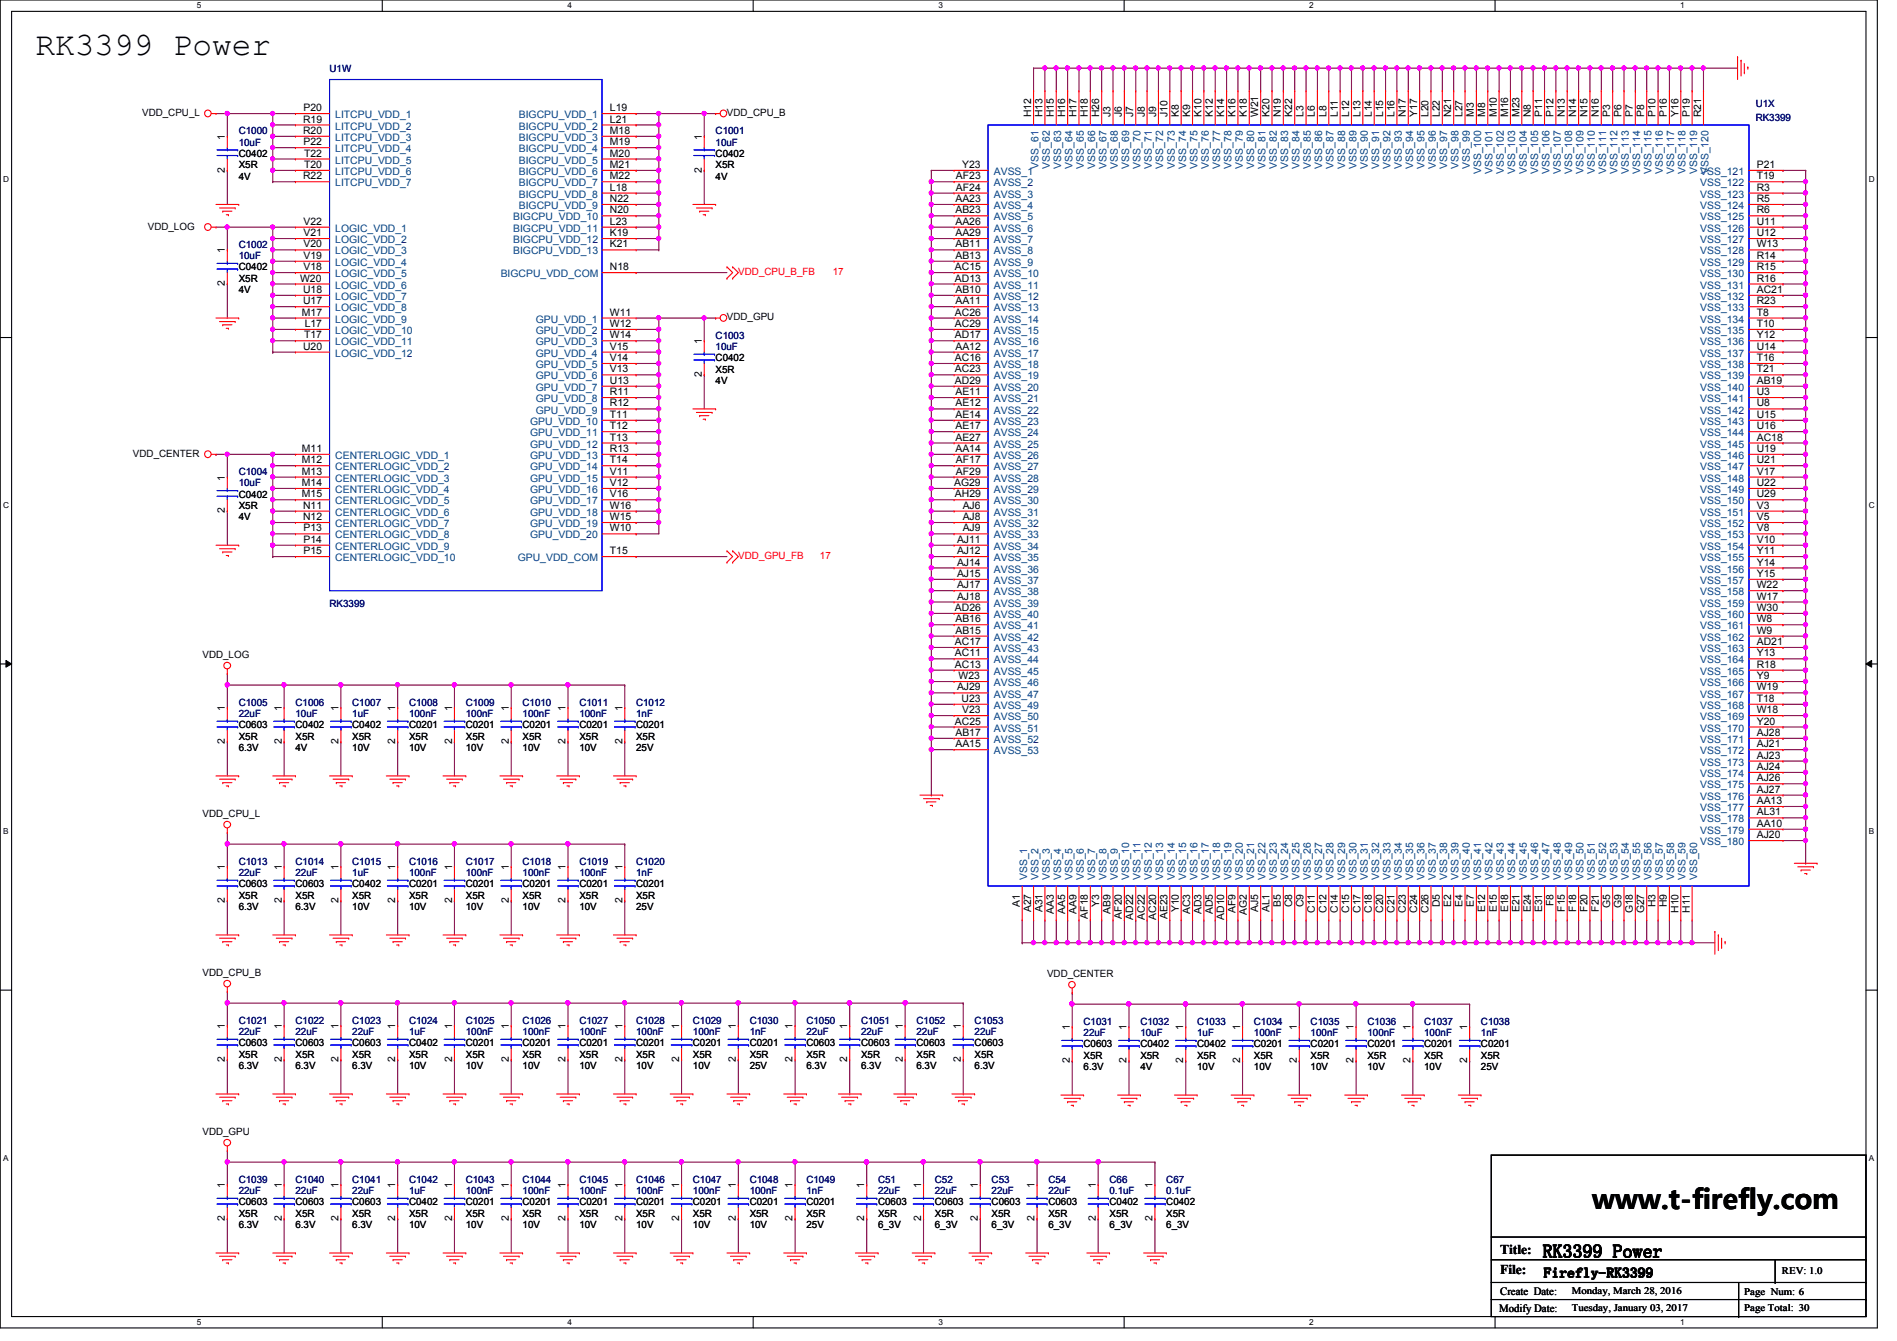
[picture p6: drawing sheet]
<svg xmlns="http://www.w3.org/2000/svg" width="297mm" height="210mm" viewBox="0 0 297 210" stroke-linecap="round" stroke-linejoin="round" font-family="sans-serif">
<defs><g id="words">
<text font-size="5.1" x="5.5" y="8.6">RK3399 Power</text>
<text font-size="4.2" x="249.3" y="189.2">www.t-firefly.com</text>
<text font-size="2.8" x="241.6" y="196.8">RK3399 Power</text>
<g font-size="2.1">
<text x="234.9" y="196.3">Title:</text>
<text x="234.9" y="199.5">File:</text>
<text x="241.8" y="199.9">Firefly-RK3399</text>
</g>
<g font-size="1.7">
<text x="234.9" y="202.6">Create Date:</text>
<text x="234.7" y="205.3">Modify Date:</text>
</g>
<g font-size="1.6" fill="#000080">
<text x="51.6" y="11.2">U1W</text>
<text x="274.9" y="16.7">U1X</text>
<text x="37.4" y="21">C1000</text>
<text x="37.4" y="22.8">10uF</text>
<text x="112.1" y="21">C1001</text>
<text x="112.1" y="22.8">10uF</text>
<text x="274.9" y="18.9">RK3399</text>
<text x="37.4" y="38.8">C1002</text>
<text x="37.4" y="40.6">10uF</text>
<text x="112.1" y="53">C1003</text>
<text x="112.1" y="54.8">10uF</text>
<text x="37.4" y="74.3">C1004</text>
<text x="37.4" y="76.1">10uF</text>
<text x="51.6" y="95">RK3399</text>
<text x="37.4" y="110.4">C1005</text>
<text x="37.4" y="112.2">22uF</text>
<text x="46.3" y="110.4">C1006</text>
<text x="46.3" y="112.2">10uF</text>
<text x="55.2" y="110.4">C1007</text>
<text x="55.2" y="112.2">1uF</text>
<text x="64" y="110.4">C1008</text>
<text x="64" y="112.2">100nF</text>
<text x="72.9" y="110.4">C1009</text>
<text x="72.9" y="112.2">100nF</text>
<text x="81.8" y="110.4">C1010</text>
<text x="81.8" y="112.2">100nF</text>
<text x="90.7" y="110.4">C1011</text>
<text x="90.7" y="112.2">100nF</text>
<text x="99.6" y="110.4">C1012</text>
<text x="99.6" y="112.2">1nF</text>
<text x="37.4" y="135.3">C1013</text>
<text x="37.4" y="137.1">22uF</text>
<text x="46.3" y="135.3">C1014</text>
<text x="46.3" y="137.1">22uF</text>
<text x="55.2" y="135.3">C1015</text>
<text x="55.2" y="137.1">1uF</text>
<text x="64" y="135.3">C1016</text>
<text x="64" y="137.1">100nF</text>
<text x="72.9" y="135.3">C1017</text>
<text x="72.9" y="137.1">100nF</text>
<text x="81.8" y="135.3">C1018</text>
<text x="81.8" y="137.1">100nF</text>
<text x="90.7" y="135.3">C1019</text>
<text x="90.7" y="137.1">100nF</text>
<text x="99.6" y="135.3">C1020</text>
<text x="99.6" y="137.1">1nF</text>
<text x="37.4" y="160.2">C1021</text>
<text x="46.3" y="160.2">C1022</text>
<text x="55.2" y="160.2">C1023</text>
<text x="64" y="160.2">C1024</text>
<text x="72.9" y="160.2">C1025</text>
<text x="81.8" y="160.2">C1026</text>
<text x="90.7" y="160.2">C1027</text>
<text x="99.6" y="160.2">C1028</text>
<text x="108.5" y="160.2">C1029</text>
<text x="117.4" y="160.2">C1030</text>
<text x="126.3" y="160.2">C1050</text>
<text x="134.8" y="160.2">C1051</text>
<text x="143.5" y="160.2">C1052</text>
<text x="152.6" y="160.2">C1053</text>
<text x="169.7" y="160.4">C1031</text>
<text x="178.6" y="160.4">C1032</text>
<text x="187.4" y="160.4">C1033</text>
<text x="196.3" y="160.4">C1034</text>
<text x="205.2" y="160.4">C1035</text>
<text x="214.1" y="160.4">C1036</text>
<text x="223" y="160.4">C1037</text>
<text x="231.9" y="160.4">C1038</text>
<text x="37.4" y="162">22uF</text>
<text x="46.3" y="162">22uF</text>
<text x="55.2" y="162">22uF</text>
<text x="64" y="162">1uF</text>
<text x="72.9" y="162">100nF</text>
<text x="81.8" y="162">100nF</text>
<text x="90.7" y="162">100nF</text>
<text x="99.6" y="162">100nF</text>
<text x="108.5" y="162">100nF</text>
<text x="117.4" y="162">1nF</text>
<text x="126.3" y="162">22uF</text>
<text x="134.8" y="162">22uF</text>
<text x="143.5" y="162">22uF</text>
<text x="152.6" y="162">22uF</text>
<text x="169.7" y="162.2">22uF</text>
<text x="178.6" y="162.2">10uF</text>
<text x="187.4" y="162.2">1uF</text>
<text x="196.3" y="162.2">100nF</text>
<text x="205.2" y="162.2">100nF</text>
<text x="214.1" y="162.2">100nF</text>
<text x="223" y="162.2">100nF</text>
<text x="231.9" y="162.2">1nF</text>
<text x="37.4" y="185.1">C1039</text>
<text x="46.3" y="185.1">C1040</text>
<text x="55.2" y="185.1">C1041</text>
<text x="64" y="185.1">C1042</text>
<text x="72.9" y="185.1">C1043</text>
<text x="81.8" y="185.1">C1044</text>
<text x="90.7" y="185.1">C1045</text>
<text x="99.6" y="185.1">C1046</text>
<text x="108.5" y="185.1">C1047</text>
<text x="117.4" y="185.1">C1048</text>
<text x="126.3" y="185.1">C1049</text>
<text x="137.5" y="185.1">C51</text>
<text x="146.4" y="185.1">C52</text>
<text x="155.3" y="185.1">C53</text>
<text x="164.2" y="185.1">C54</text>
<text x="173.7" y="185.1">C66</text>
<text x="182.6" y="185.1">C67</text>
<text x="37.4" y="186.9">22uF</text>
<text x="46.3" y="186.9">22uF</text>
<text x="55.2" y="186.9">22uF</text>
<text x="64" y="186.9">1uF</text>
<text x="72.9" y="186.9">100nF</text>
<text x="81.8" y="186.9">100nF</text>
<text x="90.7" y="186.9">100nF</text>
<text x="99.6" y="186.9">100nF</text>
<text x="108.5" y="186.9">100nF</text>
<text x="117.4" y="186.9">100nF</text>
<text x="126.3" y="186.9">1nF</text>
<text x="137.5" y="186.9">22uF</text>
<text x="146.4" y="186.9">22uF</text>
<text x="155.3" y="186.9">22uF</text>
<text x="164.2" y="186.9">22uF</text>
<text x="173.7" y="186.9">0.1uF</text>
<text x="182.6" y="186.9">0.1uF</text>
</g>
<g font-size="1.6">
<text x="47.5" y="17.4">P20</text>
<text x="95.5" y="17.4">L19</text>
<text x="22.3" y="18.2">VDD_CPU_L</text>
<text x="35.2" y="21.9" transform="rotate(-90 35.2 21.9)">1</text>
<text x="47.5" y="19.2">R19</text>
<text x="47.5" y="21">R20</text>
<text x="47.5" y="22.7">P22</text>
<text x="95.5" y="19.2">L21</text>
<text x="95.5" y="21">M18</text>
<text x="95.5" y="22.7">M19</text>
<text x="109.9" y="21.9" transform="rotate(-90 109.9 21.9)">1</text>
<text x="113.8" y="18.2">VDD_CPU_B</text>
<text x="161.5" y="18.3" transform="rotate(-90 161.5 18.3)">H12</text>
<text x="163.2" y="18.3" transform="rotate(-90 163.2 18.3)">H13</text>
<text x="165" y="18.3" transform="rotate(-90 165 18.3)">H15</text>
<text x="166.8" y="18.3" transform="rotate(-90 166.8 18.3)">H16</text>
<text x="168.6" y="18.3" transform="rotate(-90 168.6 18.3)">H17</text>
<text x="170.3" y="18.3" transform="rotate(-90 170.3 18.3)">H18</text>
<text x="172.1" y="18.3" transform="rotate(-90 172.1 18.3)">H26</text>
<text x="173.9" y="18.3" transform="rotate(-90 173.9 18.3)">J3</text>
<text x="175.7" y="18.3" transform="rotate(-90 175.7 18.3)">J6</text>
<text x="177.5" y="18.3" transform="rotate(-90 177.5 18.3)">J7</text>
<text x="179.2" y="18.3" transform="rotate(-90 179.2 18.3)">J8</text>
<text x="181" y="18.3" transform="rotate(-90 181 18.3)">J9</text>
<text x="182.8" y="18.3" transform="rotate(-90 182.8 18.3)">J10</text>
<text x="184.6" y="18.3" transform="rotate(-90 184.6 18.3)">K8</text>
<text x="186.3" y="18.3" transform="rotate(-90 186.3 18.3)">K9</text>
<text x="188.1" y="18.3" transform="rotate(-90 188.1 18.3)">K10</text>
<text x="189.9" y="18.3" transform="rotate(-90 189.9 18.3)">K12</text>
<text x="191.7" y="18.3" transform="rotate(-90 191.7 18.3)">K14</text>
<text x="193.5" y="18.3" transform="rotate(-90 193.5 18.3)">K16</text>
<text x="195.2" y="18.3" transform="rotate(-90 195.2 18.3)">K18</text>
<text x="197" y="18.3" transform="rotate(-90 197 18.3)">W21</text>
<text x="198.8" y="18.3" transform="rotate(-90 198.8 18.3)">K20</text>
<text x="200.6" y="18.3" transform="rotate(-90 200.6 18.3)">N19</text>
<text x="202.4" y="18.3" transform="rotate(-90 202.4 18.3)">K22</text>
<text x="204.1" y="18.3" transform="rotate(-90 204.1 18.3)">L3</text>
<text x="205.9" y="18.3" transform="rotate(-90 205.9 18.3)">L6</text>
<text x="207.7" y="18.3" transform="rotate(-90 207.7 18.3)">L8</text>
<text x="209.5" y="18.3" transform="rotate(-90 209.5 18.3)">L11</text>
<text x="211.2" y="18.3" transform="rotate(-90 211.2 18.3)">L12</text>
<text x="213" y="18.3" transform="rotate(-90 213 18.3)">L13</text>
<text x="214.8" y="18.3" transform="rotate(-90 214.8 18.3)">L14</text>
<text x="216.6" y="18.3" transform="rotate(-90 216.6 18.3)">L15</text>
<text x="218.4" y="18.3" transform="rotate(-90 218.4 18.3)">L16</text>
<text x="220.1" y="18.3" transform="rotate(-90 220.1 18.3)">N17</text>
<text x="221.9" y="18.3" transform="rotate(-90 221.9 18.3)">Y17</text>
<text x="223.7" y="18.3" transform="rotate(-90 223.7 18.3)">L20</text>
<text x="225.5" y="18.3" transform="rotate(-90 225.5 18.3)">L22</text>
<text x="227.2" y="18.3" transform="rotate(-90 227.2 18.3)">N21</text>
<text x="229" y="18.3" transform="rotate(-90 229 18.3)">L27</text>
<text x="230.8" y="18.3" transform="rotate(-90 230.8 18.3)">M3</text>
<text x="232.6" y="18.3" transform="rotate(-90 232.6 18.3)">M8</text>
<text x="234.4" y="18.3" transform="rotate(-90 234.4 18.3)">M10</text>
<text x="236.1" y="18.3" transform="rotate(-90 236.1 18.3)">M16</text>
<text x="237.9" y="18.3" transform="rotate(-90 237.9 18.3)">M23</text>
<text x="239.7" y="18.3" transform="rotate(-90 239.7 18.3)">N8</text>
<text x="241.5" y="18.3" transform="rotate(-90 241.5 18.3)">P11</text>
<text x="243.2" y="18.3" transform="rotate(-90 243.2 18.3)">P12</text>
<text x="245" y="18.3" transform="rotate(-90 245 18.3)">N13</text>
<text x="246.8" y="18.3" transform="rotate(-90 246.8 18.3)">N14</text>
<text x="248.6" y="18.3" transform="rotate(-90 248.6 18.3)">N15</text>
<text x="250.4" y="18.3" transform="rotate(-90 250.4 18.3)">N16</text>
<text x="252.1" y="18.3" transform="rotate(-90 252.1 18.3)">P3</text>
<text x="253.9" y="18.3" transform="rotate(-90 253.9 18.3)">P6</text>
<text x="255.7" y="18.3" transform="rotate(-90 255.7 18.3)">P7</text>
<text x="257.5" y="18.3" transform="rotate(-90 257.5 18.3)">P8</text>
<text x="259.2" y="18.3" transform="rotate(-90 259.2 18.3)">P10</text>
<text x="261" y="18.3" transform="rotate(-90 261 18.3)">P16</text>
<text x="262.8" y="18.3" transform="rotate(-90 262.8 18.3)">Y16</text>
<text x="264.6" y="18.3" transform="rotate(-90 264.6 18.3)">P19</text>
<text x="266.4" y="18.3" transform="rotate(-90 266.4 18.3)">R21</text>
<text x="35.2" y="27" transform="rotate(-90 35.2 27)">2</text>
<text x="37.4" y="24.6">C0402</text>
<text x="37.4" y="26.3">X5R</text>
<text x="37.4" y="28.1">4V</text>
<text x="47.5" y="28.1">R22</text>
<text x="47.6" y="24.5">T22</text>
<text x="47.6" y="26.3">T20</text>
<text x="95.5" y="26.3">M21</text>
<text x="95.5" y="28.1">M22</text>
<text x="95.5" y="29.8">L18</text>
<text x="95.5" y="24.5">M20</text>
<text x="109.9" y="27" transform="rotate(-90 109.9 27)">2</text>
<text x="112.1" y="24.6">C0402</text>
<text x="112.1" y="26.3">X5R</text>
<text x="112.1" y="28.1">4V</text>
<text x="149.7" y="28.1">AF23</text>
<text x="149.7" y="29.8">AF24</text>
<text x="150.7" y="26.3">Y23</text>
<text x="275.1" y="26.3">P21</text>
<text x="275.1" y="28.1">T19</text>
<text x="275.1" y="29.8">R3</text>
<text x="23.2" y="35.9">VDD_LOG</text>
<text x="47.5" y="35.2">V22</text>
<text x="95.5" y="31.6">N22</text>
<text x="95.5" y="33.4">N20</text>
<text x="95.5" y="35.2">L23</text>
<text x="149.6" y="31.6">AA23</text>
<text x="149.6" y="33.4">AB23</text>
<text x="149.6" y="35.2">AA26</text>
<text x="275.1" y="31.6">R5</text>
<text x="275.1" y="33.4">R6</text>
<text x="275.1" y="35.2">U11</text>
<text x="35.2" y="39.7" transform="rotate(-90 35.2 39.7)">1</text>
<text x="47.5" y="37">V21</text>
<text x="47.5" y="38.7">V20</text>
<text x="47.5" y="40.5">V19</text>
<text x="95.5" y="37">K19</text>
<text x="95.5" y="38.7">K21</text>
<text x="149.6" y="37">AA29</text>
<text x="149.6" y="38.7">AB11</text>
<text x="149.6" y="40.5">AB13</text>
<text x="275.1" y="37">U12</text>
<text x="275.1" y="38.7">W13</text>
<text x="275.1" y="40.5">R14</text>
<text x="35.2" y="44.8" transform="rotate(-90 35.2 44.8)">2</text>
<text x="37.4" y="42.3">C0402</text>
<text x="37.4" y="44.1">X5R</text>
<text x="37.4" y="45.9">4V</text>
<text x="47" y="44.1">W20</text>
<text x="47.5" y="45.8">U18</text>
<text x="47.5" y="47.6">U17</text>
<text x="47.5" y="42.3">V18</text>
<text x="95.5" y="42.3">N18</text>
<text x="149.5" y="42.3">AC15</text>
<text x="149.5" y="44.1">AD13</text>
<text x="149.6" y="45.8">AB10</text>
<text x="149.6" y="47.6">AA11</text>
<text x="275.1" y="42.3">R15</text>
<text x="275.1" y="44.1">R16</text>
<text x="275.1" y="45.8">AC21</text>
<text x="275.1" y="47.6">R23</text>
<text x="47.3" y="49.4">M17</text>
<text x="47.6" y="53">T17</text>
<text x="47.7" y="51.2">L17</text>
<text x="95.5" y="49.4">W11</text>
<text x="95.5" y="51.2">W12</text>
<text x="95.5" y="53">W14</text>
<text x="109.9" y="53.9" transform="rotate(-90 109.9 53.9)">1</text>
<text x="113.8" y="50.2">VDD_GPU</text>
<text x="149.5" y="49.4">AC26</text>
<text x="149.5" y="51.2">AC29</text>
<text x="149.5" y="53">AD17</text>
<text x="275.1" y="49.4">T8</text>
<text x="275.1" y="51.2">T10</text>
<text x="275.1" y="53">Y12</text>
<text x="47.5" y="54.7">U20</text>
<text x="95.5" y="54.7">V15</text>
<text x="95.5" y="56.5">V14</text>
<text x="95.5" y="58.3">V13</text>
<text x="109.9" y="59" transform="rotate(-90 109.9 59)">2</text>
<text x="112.1" y="56.6">C0402</text>
<text x="112.1" y="58.3">X5R</text>
<text x="149.5" y="56.5">AC16</text>
<text x="149.5" y="58.3">AC23</text>
<text x="149.6" y="54.7">AA12</text>
<text x="275.1" y="54.7">U14</text>
<text x="275.1" y="56.5">T16</text>
<text x="275.1" y="58.3">T21</text>
<text x="95.5" y="60.1">U13</text>
<text x="95.5" y="61.8">R11</text>
<text x="95.5" y="63.6">R12</text>
<text x="95.5" y="65.4">T11</text>
<text x="112.1" y="60.1">4V</text>
<text x="149.5" y="60.1">AD29</text>
<text x="149.6" y="61.8">AE11</text>
<text x="149.6" y="63.6">AE12</text>
<text x="149.6" y="65.4">AE14</text>
<text x="275.1" y="60.1">AB19</text>
<text x="275.1" y="61.8">U3</text>
<text x="275.1" y="63.6">U8</text>
<text x="275.1" y="65.4">U15</text>
<text x="20.8" y="71.5">VDD_CENTER</text>
<text x="47.3" y="70.7">M11</text>
<text x="95.5" y="67.2">T12</text>
<text x="95.5" y="69">T13</text>
<text x="95.5" y="70.7">R13</text>
<text x="149.6" y="67.2">AE17</text>
<text x="149.6" y="69">AE27</text>
<text x="149.6" y="70.7">AA14</text>
<text x="275.1" y="67.2">U16</text>
<text x="275.1" y="69">AC18</text>
<text x="275.1" y="70.7">U19</text>
<text x="35.2" y="75.2" transform="rotate(-90 35.2 75.2)">1</text>
<text x="37.4" y="77.9">C0402</text>
<text x="47.3" y="72.5">M12</text>
<text x="47.3" y="74.3">M13</text>
<text x="47.3" y="76.1">M14</text>
<text x="47.3" y="77.9">M15</text>
<text x="95.5" y="72.5">T14</text>
<text x="95.5" y="74.3">V11</text>
<text x="95.5" y="76.1">V12</text>
<text x="95.5" y="77.9">V16</text>
<text x="149.4" y="76.1">AG29</text>
<text x="149.5" y="77.9">AH29</text>
<text x="149.7" y="72.5">AF17</text>
<text x="149.7" y="74.3">AF29</text>
<text x="275.1" y="72.5">U21</text>
<text x="275.1" y="74.3">V17</text>
<text x="275.1" y="76.1">U22</text>
<text x="275.1" y="77.9">U29</text>
<text x="35.2" y="80.3" transform="rotate(-90 35.2 80.3)">2</text>
<text x="37.4" y="79.7">X5R</text>
<text x="37.4" y="81.4">4V</text>
<text x="47.5" y="79.6">N11</text>
<text x="47.5" y="81.4">N12</text>
<text x="47.5" y="83.2">P13</text>
<text x="95.5" y="79.6">W16</text>
<text x="95.5" y="81.4">W15</text>
<text x="95.5" y="83.2">W10</text>
<text x="150.7" y="79.6">AJ6</text>
<text x="150.7" y="81.4">AJ8</text>
<text x="150.7" y="83.2">AJ9</text>
<text x="275.1" y="79.6">V3</text>
<text x="275.1" y="81.4">V5</text>
<text x="275.1" y="83.2">V8</text>
<text x="47.5" y="85">P14</text>
<text x="47.5" y="86.7">P15</text>
<text x="95.5" y="86.7">T15</text>
<text x="149.9" y="85">AJ11</text>
<text x="149.9" y="86.7">AJ12</text>
<text x="149.9" y="88.5">AJ14</text>
<text x="275.1" y="85">V10</text>
<text x="275.1" y="86.7">Y11</text>
<text x="275.1" y="88.5">Y14</text>
<text x="149.5" y="95.6">AD26</text>
<text x="149.9" y="90.3">AJ15</text>
<text x="149.9" y="92.1">AJ17</text>
<text x="149.9" y="93.9">AJ18</text>
<text x="275.1" y="90.3">Y15</text>
<text x="275.1" y="92.1">W22</text>
<text x="275.1" y="93.9">W17</text>
<text x="275.1" y="95.6">W30</text>
<text x="149.5" y="101">AC17</text>
<text x="149.6" y="97.4">AB16</text>
<text x="149.6" y="99.2">AB15</text>
<text x="275.1" y="97.4">W8</text>
<text x="275.1" y="99.2">W9</text>
<text x="275.1" y="101">AD21</text>
<text x="31.7" y="103">VDD_LOG</text>
<text x="149.5" y="102.7">AC11</text>
<text x="149.5" y="104.5">AC13</text>
<text x="150.1" y="106.3">W23</text>
<text x="275.1" y="102.7">Y13</text>
<text x="275.1" y="104.5">R18</text>
<text x="275.1" y="106.3">Y9</text>
<text x="35.2" y="111.3" transform="rotate(-90 35.2 111.3)">1</text>
<text x="44.1" y="111.3" transform="rotate(-90 44.1 111.3)">1</text>
<text x="53" y="111.3" transform="rotate(-90 53 111.3)">1</text>
<text x="61.9" y="111.3" transform="rotate(-90 61.9 111.3)">1</text>
<text x="70.8" y="111.3" transform="rotate(-90 70.8 111.3)">1</text>
<text x="79.7" y="111.3" transform="rotate(-90 79.7 111.3)">1</text>
<text x="88.6" y="111.3" transform="rotate(-90 88.6 111.3)">1</text>
<text x="97.4" y="111.3" transform="rotate(-90 97.4 111.3)">1</text>
<text x="149.5" y="113.4">AC25</text>
<text x="149.9" y="108.1">AJ29</text>
<text x="150.6" y="109.9">U23</text>
<text x="150.7" y="111.6">V23</text>
<text x="275.1" y="108.1">W19</text>
<text x="275.1" y="109.9">T18</text>
<text x="275.1" y="113.4">Y20</text>
<text x="275.1" y="111.6">W18</text>
<text x="35.2" y="116.5" transform="rotate(-90 35.2 116.5)">2</text>
<text x="37.4" y="114">C0603</text>
<text x="37.4" y="115.8">X5R</text>
<text x="37.4" y="117.6">6.3V</text>
<text x="44.1" y="116.5" transform="rotate(-90 44.1 116.5)">2</text>
<text x="46.3" y="114">C0402</text>
<text x="46.3" y="115.8">X5R</text>
<text x="46.3" y="117.6">4V</text>
<text x="53" y="116.5" transform="rotate(-90 53 116.5)">2</text>
<text x="55.2" y="114">C0402</text>
<text x="55.2" y="115.8">X5R</text>
<text x="55.2" y="117.6">10V</text>
<text x="61.9" y="116.5" transform="rotate(-90 61.9 116.5)">2</text>
<text x="64" y="114">C0201</text>
<text x="64" y="115.8">X5R</text>
<text x="64" y="117.6">10V</text>
<text x="70.8" y="116.5" transform="rotate(-90 70.8 116.5)">2</text>
<text x="72.9" y="114">C0201</text>
<text x="72.9" y="115.8">X5R</text>
<text x="72.9" y="117.6">10V</text>
<text x="79.7" y="116.5" transform="rotate(-90 79.7 116.5)">2</text>
<text x="81.8" y="114">C0201</text>
<text x="81.8" y="115.8">X5R</text>
<text x="81.8" y="117.6">10V</text>
<text x="88.6" y="116.5" transform="rotate(-90 88.6 116.5)">2</text>
<text x="90.7" y="114">C0201</text>
<text x="90.7" y="115.8">X5R</text>
<text x="90.7" y="117.6">10V</text>
<text x="97.4" y="116.5" transform="rotate(-90 97.4 116.5)">2</text>
<text x="99.6" y="114">C0201</text>
<text x="99.6" y="115.8">X5R</text>
<text x="99.6" y="117.6">25V</text>
<text x="149.6" y="115.2">AB17</text>
<text x="149.6" y="117">AA15</text>
<text x="275.1" y="115.2">AJ28</text>
<text x="275.1" y="117">AJ21</text>
<text x="275.1" y="118.7">AJ23</text>
<text x="275.1" y="125.9">AA13</text>
<text x="275.1" y="120.5">AJ24</text>
<text x="275.1" y="122.3">AJ26</text>
<text x="275.1" y="124.1">AJ27</text>
<text x="31.7" y="127.8">VDD_CPU_L</text>
<text x="275.1" y="129.4">AA10</text>
<text x="275.1" y="127.6">AL31</text>
<text x="275.1" y="131.2">AJ20</text>
<text x="35.2" y="136.2" transform="rotate(-90 35.2 136.2)">1</text>
<text x="44.1" y="136.2" transform="rotate(-90 44.1 136.2)">1</text>
<text x="53" y="136.2" transform="rotate(-90 53 136.2)">1</text>
<text x="61.9" y="136.2" transform="rotate(-90 61.9 136.2)">1</text>
<text x="70.8" y="136.2" transform="rotate(-90 70.8 136.2)">1</text>
<text x="79.7" y="136.2" transform="rotate(-90 79.7 136.2)">1</text>
<text x="88.6" y="136.2" transform="rotate(-90 88.6 136.2)">1</text>
<text x="97.4" y="136.2" transform="rotate(-90 97.4 136.2)">1</text>
<text x="35.2" y="141.4" transform="rotate(-90 35.2 141.4)">2</text>
<text x="37.4" y="138.9">C0603</text>
<text x="37.4" y="140.7">X5R</text>
<text x="37.4" y="142.5">6.3V</text>
<text x="44.1" y="141.4" transform="rotate(-90 44.1 141.4)">2</text>
<text x="46.3" y="138.9">C0603</text>
<text x="46.3" y="140.7">X5R</text>
<text x="46.3" y="142.5">6.3V</text>
<text x="53" y="141.4" transform="rotate(-90 53 141.4)">2</text>
<text x="55.2" y="138.9">C0402</text>
<text x="55.2" y="140.7">X5R</text>
<text x="55.2" y="142.5">10V</text>
<text x="61.9" y="141.4" transform="rotate(-90 61.9 141.4)">2</text>
<text x="64" y="138.9">C0201</text>
<text x="64" y="140.7">X5R</text>
<text x="64" y="142.5">10V</text>
<text x="70.8" y="141.4" transform="rotate(-90 70.8 141.4)">2</text>
<text x="72.9" y="138.9">C0201</text>
<text x="72.9" y="140.7">X5R</text>
<text x="72.9" y="142.5">10V</text>
<text x="79.7" y="141.4" transform="rotate(-90 79.7 141.4)">2</text>
<text x="81.8" y="138.9">C0201</text>
<text x="81.8" y="140.7">X5R</text>
<text x="81.8" y="142.5">10V</text>
<text x="88.6" y="141.4" transform="rotate(-90 88.6 141.4)">2</text>
<text x="90.7" y="138.9">C0201</text>
<text x="90.7" y="140.7">X5R</text>
<text x="90.7" y="142.5">10V</text>
<text x="97.4" y="141.4" transform="rotate(-90 97.4 141.4)">2</text>
<text x="99.6" y="138.9">C0201</text>
<text x="99.6" y="140.7">X5R</text>
<text x="99.6" y="142.5">25V</text>
<text x="159.7" y="141.9" transform="rotate(-90 159.7 141.9)">A1</text>
<text x="161.5" y="142.8" transform="rotate(-90 161.5 142.8)">A27</text>
<text x="163.2" y="142.8" transform="rotate(-90 163.2 142.8)">A31</text>
<text x="165" y="143" transform="rotate(-90 165 143)">AA3</text>
<text x="166.8" y="143" transform="rotate(-90 166.8 143)">AA5</text>
<text x="168.6" y="143" transform="rotate(-90 168.6 143)">AA9</text>
<text x="170.3" y="143.8" transform="rotate(-90 170.3 143.8)">AF18</text>
<text x="172.1" y="141.9" transform="rotate(-90 172.1 141.9)">Y3</text>
<text x="173.9" y="143" transform="rotate(-90 173.9 143)">AB9</text>
<text x="175.7" y="143.8" transform="rotate(-90 175.7 143.8)">AF20</text>
<text x="177.5" y="144" transform="rotate(-90 177.5 144)">AD22</text>
<text x="179.2" y="144" transform="rotate(-90 179.2 144)">AC22</text>
<text x="181" y="144" transform="rotate(-90 181 144)">AC20</text>
<text x="182.8" y="143.9" transform="rotate(-90 182.8 143.9)">AE23</text>
<text x="184.6" y="142.8" transform="rotate(-90 184.6 142.8)">Y10</text>
<text x="186.3" y="143.1" transform="rotate(-90 186.3 143.1)">AC3</text>
<text x="188.1" y="143.1" transform="rotate(-90 188.1 143.1)">AD3</text>
<text x="189.9" y="143.1" transform="rotate(-90 189.9 143.1)">AD5</text>
<text x="191.7" y="144" transform="rotate(-90 191.7 144)">AD10</text>
<text x="193.5" y="142.9" transform="rotate(-90 193.5 142.9)">AF9</text>
<text x="195.2" y="143.2" transform="rotate(-90 195.2 143.2)">AG2</text>
<text x="197" y="142.7" transform="rotate(-90 197 142.7)">AJ5</text>
<text x="198.8" y="142.8" transform="rotate(-90 198.8 142.8)">AL1</text>
<text x="200.6" y="141.9" transform="rotate(-90 200.6 141.9)">B5</text>
<text x="202.4" y="142" transform="rotate(-90 202.4 142)">C8</text>
<text x="204.1" y="142" transform="rotate(-90 204.1 142)">C9</text>
<text x="205.9" y="142.9" transform="rotate(-90 205.9 142.9)">C11</text>
<text x="207.7" y="142.9" transform="rotate(-90 207.7 142.9)">C12</text>
<text x="209.5" y="142.9" transform="rotate(-90 209.5 142.9)">C14</text>
<text x="211.2" y="142.9" transform="rotate(-90 211.2 142.9)">C15</text>
<text x="213" y="142.9" transform="rotate(-90 213 142.9)">C17</text>
<text x="214.8" y="142.9" transform="rotate(-90 214.8 142.9)">C18</text>
<text x="216.6" y="142.9" transform="rotate(-90 216.6 142.9)">C20</text>
<text x="218.4" y="142.9" transform="rotate(-90 218.4 142.9)">C21</text>
<text x="220.1" y="142.9" transform="rotate(-90 220.1 142.9)">C23</text>
<text x="221.9" y="142.9" transform="rotate(-90 221.9 142.9)">C24</text>
<text x="223.7" y="142.9" transform="rotate(-90 223.7 142.9)">C26</text>
<text x="225.5" y="142" transform="rotate(-90 225.5 142)">D5</text>
<text x="227.2" y="141.9" transform="rotate(-90 227.2 141.9)">E2</text>
<text x="229" y="141.9" transform="rotate(-90 229 141.9)">E4</text>
<text x="230.8" y="141.9" transform="rotate(-90 230.8 141.9)">E7</text>
<text x="232.6" y="142.8" transform="rotate(-90 232.6 142.8)">E12</text>
<text x="234.4" y="142.8" transform="rotate(-90 234.4 142.8)">E15</text>
<text x="236.1" y="142.8" transform="rotate(-90 236.1 142.8)">E18</text>
<text x="237.9" y="142.8" transform="rotate(-90 237.9 142.8)">E21</text>
<text x="239.7" y="142.8" transform="rotate(-90 239.7 142.8)">E24</text>
<text x="241.5" y="142.8" transform="rotate(-90 241.5 142.8)">E31</text>
<text x="243.2" y="141.8" transform="rotate(-90 243.2 141.8)">F8</text>
<text x="245" y="142.7" transform="rotate(-90 245 142.7)">F15</text>
<text x="246.8" y="142.7" transform="rotate(-90 246.8 142.7)">F18</text>
<text x="248.6" y="142.7" transform="rotate(-90 248.6 142.7)">F20</text>
<text x="250.4" y="142.7" transform="rotate(-90 250.4 142.7)">F21</text>
<text x="252.1" y="142.1" transform="rotate(-90 252.1 142.1)">G5</text>
<text x="253.9" y="142.1" transform="rotate(-90 253.9 142.1)">G9</text>
<text x="255.7" y="143" transform="rotate(-90 255.7 143)">G18</text>
<text x="257.5" y="143" transform="rotate(-90 257.5 143)">G27</text>
<text x="259.2" y="142" transform="rotate(-90 259.2 142)">H3</text>
<text x="261" y="142" transform="rotate(-90 261 142)">H9</text>
<text x="262.8" y="142.9" transform="rotate(-90 262.8 142.9)">H10</text>
<text x="264.6" y="142.9" transform="rotate(-90 264.6 142.9)">H11</text>
<text x="31.7" y="152.7">VDD_CPU_B</text>
<text x="164" y="152.9">VDD_CENTER</text>
<text x="35.2" y="161.1" transform="rotate(-90 35.2 161.1)">1</text>
<text x="44.1" y="161.1" transform="rotate(-90 44.1 161.1)">1</text>
<text x="53" y="161.1" transform="rotate(-90 53 161.1)">1</text>
<text x="61.9" y="161.1" transform="rotate(-90 61.9 161.1)">1</text>
<text x="70.8" y="161.1" transform="rotate(-90 70.8 161.1)">1</text>
<text x="79.7" y="161.1" transform="rotate(-90 79.7 161.1)">1</text>
<text x="88.6" y="161.1" transform="rotate(-90 88.6 161.1)">1</text>
<text x="97.4" y="161.1" transform="rotate(-90 97.4 161.1)">1</text>
<text x="106.3" y="161.1" transform="rotate(-90 106.3 161.1)">1</text>
<text x="115.2" y="161.1" transform="rotate(-90 115.2 161.1)">1</text>
<text x="124.1" y="161.1" transform="rotate(-90 124.1 161.1)">1</text>
<text x="132.7" y="161.1" transform="rotate(-90 132.7 161.1)">1</text>
<text x="141.3" y="161.1" transform="rotate(-90 141.3 161.1)">1</text>
<text x="150.4" y="161.1" transform="rotate(-90 150.4 161.1)">1</text>
<text x="167.5" y="161.3" transform="rotate(-90 167.5 161.3)">1</text>
<text x="176.4" y="161.3" transform="rotate(-90 176.4 161.3)">1</text>
<text x="185.3" y="161.3" transform="rotate(-90 185.3 161.3)">1</text>
<text x="194.2" y="161.3" transform="rotate(-90 194.2 161.3)">1</text>
<text x="203.1" y="161.3" transform="rotate(-90 203.1 161.3)">1</text>
<text x="212" y="161.3" transform="rotate(-90 212 161.3)">1</text>
<text x="220.8" y="161.3" transform="rotate(-90 220.8 161.3)">1</text>
<text x="229.7" y="161.3" transform="rotate(-90 229.7 161.3)">1</text>
<text x="35.2" y="166.2" transform="rotate(-90 35.2 166.2)">2</text>
<text x="37.4" y="163.8">C0603</text>
<text x="37.4" y="165.6">X5R</text>
<text x="37.4" y="167.3">6.3V</text>
<text x="44.1" y="166.2" transform="rotate(-90 44.1 166.2)">2</text>
<text x="46.3" y="163.8">C0603</text>
<text x="46.3" y="165.6">X5R</text>
<text x="46.3" y="167.3">6.3V</text>
<text x="53" y="166.2" transform="rotate(-90 53 166.2)">2</text>
<text x="55.2" y="163.8">C0603</text>
<text x="55.2" y="165.6">X5R</text>
<text x="55.2" y="167.3">6.3V</text>
<text x="61.9" y="166.2" transform="rotate(-90 61.9 166.2)">2</text>
<text x="64" y="163.8">C0402</text>
<text x="64" y="165.6">X5R</text>
<text x="64" y="167.3">10V</text>
<text x="70.8" y="166.2" transform="rotate(-90 70.8 166.2)">2</text>
<text x="72.9" y="163.8">C0201</text>
<text x="72.9" y="165.6">X5R</text>
<text x="72.9" y="167.3">10V</text>
<text x="79.7" y="166.2" transform="rotate(-90 79.7 166.2)">2</text>
<text x="81.8" y="163.8">C0201</text>
<text x="81.8" y="165.6">X5R</text>
<text x="81.8" y="167.3">10V</text>
<text x="88.6" y="166.2" transform="rotate(-90 88.6 166.2)">2</text>
<text x="90.7" y="163.8">C0201</text>
<text x="90.7" y="165.6">X5R</text>
<text x="90.7" y="167.3">10V</text>
<text x="97.4" y="166.2" transform="rotate(-90 97.4 166.2)">2</text>
<text x="99.6" y="163.8">C0201</text>
<text x="99.6" y="165.6">X5R</text>
<text x="99.6" y="167.3">10V</text>
<text x="106.3" y="166.2" transform="rotate(-90 106.3 166.2)">2</text>
<text x="108.5" y="163.8">C0201</text>
<text x="108.5" y="165.6">X5R</text>
<text x="108.5" y="167.3">10V</text>
<text x="115.2" y="166.2" transform="rotate(-90 115.2 166.2)">2</text>
<text x="117.4" y="163.8">C0201</text>
<text x="117.4" y="165.6">X5R</text>
<text x="117.4" y="167.3">25V</text>
<text x="124.1" y="166.2" transform="rotate(-90 124.1 166.2)">2</text>
<text x="126.3" y="163.8">C0603</text>
<text x="126.3" y="165.6">X5R</text>
<text x="126.3" y="167.3">6.3V</text>
<text x="132.7" y="166.2" transform="rotate(-90 132.7 166.2)">2</text>
<text x="134.8" y="163.8">C0603</text>
<text x="134.8" y="165.6">X5R</text>
<text x="134.8" y="167.3">6.3V</text>
<text x="141.3" y="166.2" transform="rotate(-90 141.3 166.2)">2</text>
<text x="143.5" y="163.8">C0603</text>
<text x="143.5" y="165.6">X5R</text>
<text x="143.5" y="167.3">6.3V</text>
<text x="150.4" y="166.2" transform="rotate(-90 150.4 166.2)">2</text>
<text x="152.6" y="163.8">C0603</text>
<text x="152.6" y="165.6">X5R</text>
<text x="152.6" y="167.3">6.3V</text>
<text x="167.5" y="166.4" transform="rotate(-90 167.5 166.4)">2</text>
<text x="169.7" y="164">C0603</text>
<text x="169.7" y="165.7">X5R</text>
<text x="169.7" y="167.5">6.3V</text>
<text x="176.4" y="166.4" transform="rotate(-90 176.4 166.4)">2</text>
<text x="178.6" y="164">C0402</text>
<text x="178.6" y="165.7">X5R</text>
<text x="178.6" y="167.5">4V</text>
<text x="185.3" y="166.4" transform="rotate(-90 185.3 166.4)">2</text>
<text x="187.4" y="164">C0402</text>
<text x="187.4" y="165.7">X5R</text>
<text x="187.4" y="167.5">10V</text>
<text x="194.2" y="166.4" transform="rotate(-90 194.2 166.4)">2</text>
<text x="196.3" y="164">C0201</text>
<text x="196.3" y="165.7">X5R</text>
<text x="196.3" y="167.5">10V</text>
<text x="203.1" y="166.4" transform="rotate(-90 203.1 166.4)">2</text>
<text x="205.2" y="164">C0201</text>
<text x="205.2" y="165.7">X5R</text>
<text x="205.2" y="167.5">10V</text>
<text x="212" y="166.4" transform="rotate(-90 212 166.4)">2</text>
<text x="214.1" y="164">C0201</text>
<text x="214.1" y="165.7">X5R</text>
<text x="214.1" y="167.5">10V</text>
<text x="220.8" y="166.4" transform="rotate(-90 220.8 166.4)">2</text>
<text x="223" y="164">C0201</text>
<text x="223" y="165.7">X5R</text>
<text x="223" y="167.5">10V</text>
<text x="229.7" y="166.4" transform="rotate(-90 229.7 166.4)">2</text>
<text x="231.9" y="164">C0201</text>
<text x="231.9" y="165.7">X5R</text>
<text x="231.9" y="167.5">25V</text>
<text x="31.7" y="177.6">VDD_GPU</text>
<text x="35.2" y="191.1" transform="rotate(-90 35.2 191.1)">2</text>
<text x="35.2" y="186" transform="rotate(-90 35.2 186)">1</text>
<text x="37.4" y="188.7">C0603</text>
<text x="37.4" y="190.5">X5R</text>
<text x="44.1" y="191.1" transform="rotate(-90 44.1 191.1)">2</text>
<text x="44.1" y="186" transform="rotate(-90 44.1 186)">1</text>
<text x="46.3" y="188.7">C0603</text>
<text x="46.3" y="190.5">X5R</text>
<text x="53" y="191.1" transform="rotate(-90 53 191.1)">2</text>
<text x="53" y="186" transform="rotate(-90 53 186)">1</text>
<text x="55.2" y="188.7">C0603</text>
<text x="55.2" y="190.5">X5R</text>
<text x="61.9" y="191.1" transform="rotate(-90 61.9 191.1)">2</text>
<text x="61.9" y="186" transform="rotate(-90 61.9 186)">1</text>
<text x="64" y="188.7">C0402</text>
<text x="64" y="190.5">X5R</text>
<text x="70.8" y="191.1" transform="rotate(-90 70.8 191.1)">2</text>
<text x="70.8" y="186" transform="rotate(-90 70.8 186)">1</text>
<text x="72.9" y="188.7">C0201</text>
<text x="72.9" y="190.5">X5R</text>
<text x="79.7" y="191.1" transform="rotate(-90 79.7 191.1)">2</text>
<text x="79.7" y="186" transform="rotate(-90 79.7 186)">1</text>
<text x="81.8" y="188.7">C0201</text>
<text x="81.8" y="190.5">X5R</text>
<text x="88.6" y="191.1" transform="rotate(-90 88.6 191.1)">2</text>
<text x="88.6" y="186" transform="rotate(-90 88.6 186)">1</text>
<text x="90.7" y="188.7">C0201</text>
<text x="90.7" y="190.5">X5R</text>
<text x="97.4" y="191.1" transform="rotate(-90 97.4 191.1)">2</text>
<text x="97.4" y="186" transform="rotate(-90 97.4 186)">1</text>
<text x="99.6" y="188.7">C0201</text>
<text x="99.6" y="190.5">X5R</text>
<text x="106.3" y="191.1" transform="rotate(-90 106.3 191.1)">2</text>
<text x="106.3" y="186" transform="rotate(-90 106.3 186)">1</text>
<text x="108.5" y="188.7">C0201</text>
<text x="108.5" y="190.5">X5R</text>
<text x="115.2" y="191.1" transform="rotate(-90 115.2 191.1)">2</text>
<text x="115.2" y="186" transform="rotate(-90 115.2 186)">1</text>
<text x="117.4" y="188.7">C0201</text>
<text x="117.4" y="190.5">X5R</text>
<text x="124.1" y="191.1" transform="rotate(-90 124.1 191.1)">2</text>
<text x="124.1" y="186" transform="rotate(-90 124.1 186)">1</text>
<text x="126.3" y="188.7">C0201</text>
<text x="126.3" y="190.5">X5R</text>
<text x="135.3" y="191.1" transform="rotate(-90 135.3 191.1)">2</text>
<text x="135.3" y="186" transform="rotate(-90 135.3 186)">1</text>
<text x="137.5" y="188.7">C0603</text>
<text x="137.5" y="190.5">X5R</text>
<text x="144.2" y="191.1" transform="rotate(-90 144.2 191.1)">2</text>
<text x="144.2" y="186" transform="rotate(-90 144.2 186)">1</text>
<text x="146.4" y="188.7">C0603</text>
<text x="146.4" y="190.5">X5R</text>
<text x="153.1" y="191.1" transform="rotate(-90 153.1 191.1)">2</text>
<text x="153.1" y="186" transform="rotate(-90 153.1 186)">1</text>
<text x="155.3" y="188.7">C0603</text>
<text x="155.3" y="190.5">X5R</text>
<text x="162" y="191.1" transform="rotate(-90 162 191.1)">2</text>
<text x="162" y="186" transform="rotate(-90 162 186)">1</text>
<text x="164.2" y="188.7">C0603</text>
<text x="164.2" y="190.5">X5R</text>
<text x="171.6" y="191.1" transform="rotate(-90 171.6 191.1)">2</text>
<text x="171.6" y="186" transform="rotate(-90 171.6 186)">1</text>
<text x="173.7" y="188.7">C0402</text>
<text x="173.7" y="190.5">X5R</text>
<text x="180.5" y="191.1" transform="rotate(-90 180.5 191.1)">2</text>
<text x="180.5" y="186" transform="rotate(-90 180.5 186)">1</text>
<text x="182.6" y="188.7">C0402</text>
<text x="182.6" y="190.5">X5R</text>
<text x="37.4" y="192.2">6.3V</text>
<text x="46.3" y="192.2">6.3V</text>
<text x="55.2" y="192.2">6.3V</text>
<text x="64" y="192.2">10V</text>
<text x="72.9" y="192.2">10V</text>
<text x="81.8" y="192.2">10V</text>
<text x="90.7" y="192.2">10V</text>
<text x="99.6" y="192.2">10V</text>
<text x="108.5" y="192.2">10V</text>
<text x="117.4" y="192.2">10V</text>
<text x="126.3" y="192.2">25V</text>
<text x="137.5" y="192.2">6_3V</text>
<text x="146.4" y="192.2">6_3V</text>
<text x="155.3" y="192.2">6_3V</text>
<text x="164.2" y="192.2">6_3V</text>
<text x="173.7" y="192.2">6_3V</text>
<text x="182.6" y="192.2">6_3V</text>
<text x="246.1" y="202.5">Monday, March 28, 2016</text>
<text x="273.1" y="202.6">Page Num: 6</text>
<text x="279" y="199.5">REV: 1.0</text>
<text x="246.1" y="205.1">Tuesday, January 03, 2017</text>
<text x="273.1" y="205.1">Page Total: 30</text>
</g>
<g font-size="1.6" fill="#004080">
<text x="52.5" y="18.5">LITCPU_VDD_1</text>
<text x="52.5" y="20.3">LITCPU_VDD_2</text>
<text x="52.5" y="22.1">LITCPU_VDD_3</text>
<text x="52.5" y="23.8">LITCPU_VDD_4</text>
<text x="81.2" y="18.5">BIGCPU_VDD_1</text>
<text x="81.2" y="20.3">BIGCPU_VDD_2</text>
<text x="81.2" y="22.1">BIGCPU_VDD_3</text>
<text x="81.2" y="23.8">BIGCPU_VDD_4</text>
<text x="52.5" y="25.6">LITCPU_VDD_5</text>
<text x="52.5" y="27.4">LITCPU_VDD_6</text>
<text x="52.5" y="29.2">LITCPU_VDD_7</text>
<text x="81.2" y="27.4">BIGCPU_VDD_6</text>
<text x="81.2" y="29.2">BIGCPU_VDD_7</text>
<text x="81.2" y="25.6">BIGCPU_VDD_5</text>
<text x="155.6" y="27.4">AVSS_1</text>
<text x="155.6" y="29.2">AVSS_2</text>
<text x="162.6" y="26.4" transform="rotate(-90 162.6 26.4)">VSS_61</text>
<text x="164.4" y="26.4" transform="rotate(-90 164.4 26.4)">VSS_62</text>
<text x="166.2" y="26.4" transform="rotate(-90 166.2 26.4)">VSS_63</text>
<text x="167.9" y="26.4" transform="rotate(-90 167.9 26.4)">VSS_64</text>
<text x="169.7" y="26.4" transform="rotate(-90 169.7 26.4)">VSS_65</text>
<text x="171.5" y="26.4" transform="rotate(-90 171.5 26.4)">VSS_66</text>
<text x="173.3" y="26.4" transform="rotate(-90 173.3 26.4)">VSS_67</text>
<text x="175" y="26.4" transform="rotate(-90 175 26.4)">VSS_68</text>
<text x="176.8" y="26.4" transform="rotate(-90 176.8 26.4)">VSS_69</text>
<text x="178.6" y="26.4" transform="rotate(-90 178.6 26.4)">VSS_70</text>
<text x="180.4" y="26.4" transform="rotate(-90 180.4 26.4)">VSS_71</text>
<text x="182.2" y="26.4" transform="rotate(-90 182.2 26.4)">VSS_72</text>
<text x="183.9" y="26.4" transform="rotate(-90 183.9 26.4)">VSS_73</text>
<text x="185.7" y="26.4" transform="rotate(-90 185.7 26.4)">VSS_74</text>
<text x="187.5" y="26.4" transform="rotate(-90 187.5 26.4)">VSS_75</text>
<text x="189.3" y="26.4" transform="rotate(-90 189.3 26.4)">VSS_76</text>
<text x="191" y="26.4" transform="rotate(-90 191 26.4)">VSS_77</text>
<text x="192.8" y="26.4" transform="rotate(-90 192.8 26.4)">VSS_78</text>
<text x="194.6" y="26.4" transform="rotate(-90 194.6 26.4)">VSS_79</text>
<text x="196.4" y="26.4" transform="rotate(-90 196.4 26.4)">VSS_80</text>
<text x="198.2" y="26.4" transform="rotate(-90 198.2 26.4)">VSS_81</text>
<text x="199.9" y="26.4" transform="rotate(-90 199.9 26.4)">VSS_82</text>
<text x="201.7" y="26.4" transform="rotate(-90 201.7 26.4)">VSS_83</text>
<text x="203.5" y="26.4" transform="rotate(-90 203.5 26.4)">VSS_84</text>
<text x="205.3" y="26.4" transform="rotate(-90 205.3 26.4)">VSS_85</text>
<text x="207" y="26.4" transform="rotate(-90 207 26.4)">VSS_86</text>
<text x="208.8" y="26.4" transform="rotate(-90 208.8 26.4)">VSS_87</text>
<text x="210.6" y="26.4" transform="rotate(-90 210.6 26.4)">VSS_88</text>
<text x="212.4" y="26.4" transform="rotate(-90 212.4 26.4)">VSS_89</text>
<text x="214.2" y="26.4" transform="rotate(-90 214.2 26.4)">VSS_90</text>
<text x="215.9" y="26.4" transform="rotate(-90 215.9 26.4)">VSS_91</text>
<text x="217.7" y="26.4" transform="rotate(-90 217.7 26.4)">VSS_92</text>
<text x="219.5" y="26.4" transform="rotate(-90 219.5 26.4)">VSS_93</text>
<text x="221.3" y="26.4" transform="rotate(-90 221.3 26.4)">VSS_94</text>
<text x="223.1" y="26.4" transform="rotate(-90 223.1 26.4)">VSS_95</text>
<text x="224.8" y="26.4" transform="rotate(-90 224.8 26.4)">VSS_96</text>
<text x="226.6" y="26.4" transform="rotate(-90 226.6 26.4)">VSS_97</text>
<text x="228.4" y="26.4" transform="rotate(-90 228.4 26.4)">VSS_98</text>
<text x="230.2" y="26.4" transform="rotate(-90 230.2 26.4)">VSS_99</text>
<text x="231.9" y="27.3" transform="rotate(-90 231.9 27.3)">VSS_100</text>
<text x="233.7" y="27.3" transform="rotate(-90 233.7 27.3)">VSS_101</text>
<text x="235.5" y="27.3" transform="rotate(-90 235.5 27.3)">VSS_102</text>
<text x="237.3" y="27.3" transform="rotate(-90 237.3 27.3)">VSS_103</text>
<text x="239.1" y="27.3" transform="rotate(-90 239.1 27.3)">VSS_104</text>
<text x="240.8" y="27.3" transform="rotate(-90 240.8 27.3)">VSS_105</text>
<text x="242.6" y="27.3" transform="rotate(-90 242.6 27.3)">VSS_106</text>
<text x="244.4" y="27.3" transform="rotate(-90 244.4 27.3)">VSS_107</text>
<text x="246.2" y="27.3" transform="rotate(-90 246.2 27.3)">VSS_108</text>
<text x="247.9" y="27.3" transform="rotate(-90 247.9 27.3)">VSS_109</text>
<text x="249.7" y="27.3" transform="rotate(-90 249.7 27.3)">VSS_110</text>
<text x="251.5" y="27.3" transform="rotate(-90 251.5 27.3)">VSS_111</text>
<text x="253.3" y="27.3" transform="rotate(-90 253.3 27.3)">VSS_112</text>
<text x="255.1" y="27.3" transform="rotate(-90 255.1 27.3)">VSS_113</text>
<text x="256.8" y="27.3" transform="rotate(-90 256.8 27.3)">VSS_114</text>
<text x="258.6" y="27.3" transform="rotate(-90 258.6 27.3)">VSS_115</text>
<text x="260.4" y="27.3" transform="rotate(-90 260.4 27.3)">VSS_116</text>
<text x="262.2" y="27.3" transform="rotate(-90 262.2 27.3)">VSS_117</text>
<text x="263.9" y="27.3" transform="rotate(-90 263.9 27.3)">VSS_118</text>
<text x="265.7" y="27.3" transform="rotate(-90 265.7 27.3)">VSS_119</text>
<text x="266.2" y="27.4">VSS_121</text>
<text x="266.2" y="29.2">VSS_122</text>
<text x="267.5" y="27.3" transform="rotate(-90 267.5 27.3)">VSS_120</text>
<text x="80.3" y="34.5">BIGCPU_VDD_10</text>
<text x="81.2" y="30.9">BIGCPU_VDD_8</text>
<text x="81.2" y="32.7">BIGCPU_VDD_9</text>
<text x="155.6" y="30.9">AVSS_3</text>
<text x="155.6" y="32.7">AVSS_4</text>
<text x="155.6" y="34.5">AVSS_5</text>
<text x="266.2" y="30.9">VSS_123</text>
<text x="266.2" y="32.7">VSS_124</text>
<text x="266.2" y="34.5">VSS_125</text>
<text x="52.5" y="36.3">LOGIC_VDD_1</text>
<text x="52.5" y="38.1">LOGIC_VDD_2</text>
<text x="52.5" y="39.8">LOGIC_VDD_3</text>
<text x="52.5" y="41.6">LOGIC_VDD_4</text>
<text x="80.3" y="36.3">BIGCPU_VDD_11</text>
<text x="80.3" y="38.1">BIGCPU_VDD_12</text>
<text x="80.3" y="39.8">BIGCPU_VDD_13</text>
<text x="155.6" y="36.3">AVSS_6</text>
<text x="155.6" y="38.1">AVSS_7</text>
<text x="155.6" y="39.8">AVSS_8</text>
<text x="155.6" y="41.6">AVSS_9</text>
<text x="266.2" y="36.3">VSS_126</text>
<text x="266.2" y="38.1">VSS_127</text>
<text x="266.2" y="39.8">VSS_128</text>
<text x="266.2" y="41.6">VSS_129</text>
<text x="52.5" y="43.4">LOGIC_VDD_5</text>
<text x="52.5" y="45.2">LOGIC_VDD_6</text>
<text x="52.5" y="46.9">LOGIC_VDD_7</text>
<text x="78.4" y="43.4">BIGCPU_VDD_COM</text>
<text x="155.6" y="43.4">AVSS_10</text>
<text x="155.6" y="45.2">AVSS_11</text>
<text x="155.6" y="46.9">AVSS_12</text>
<text x="266.2" y="43.4">VSS_130</text>
<text x="266.2" y="45.2">VSS_131</text>
<text x="266.2" y="46.9">VSS_132</text>
<text x="52.5" y="48.7">LOGIC_VDD_8</text>
<text x="52.5" y="50.5">LOGIC_VDD_9</text>
<text x="52.5" y="52.3">LOGIC_VDD_10</text>
<text x="83.9" y="50.5">GPU_VDD_1</text>
<text x="83.9" y="52.3">GPU_VDD_2</text>
<text x="155.6" y="48.7">AVSS_13</text>
<text x="155.6" y="50.5">AVSS_14</text>
<text x="155.6" y="52.3">AVSS_15</text>
<text x="266.2" y="48.7">VSS_133</text>
<text x="266.2" y="50.5">VSS_134</text>
<text x="266.2" y="52.3">VSS_135</text>
<text x="52.5" y="54.1">LOGIC_VDD_11</text>
<text x="52.5" y="55.8">LOGIC_VDD_12</text>
<text x="83.9" y="54.1">GPU_VDD_3</text>
<text x="83.9" y="55.8">GPU_VDD_4</text>
<text x="83.9" y="57.6">GPU_VDD_5</text>
<text x="83.9" y="59.4">GPU_VDD_6</text>
<text x="155.6" y="54.1">AVSS_16</text>
<text x="155.6" y="55.8">AVSS_17</text>
<text x="155.6" y="57.6">AVSS_18</text>
<text x="155.6" y="59.4">AVSS_19</text>
<text x="266.2" y="54.1">VSS_136</text>
<text x="266.2" y="55.8">VSS_137</text>
<text x="266.2" y="57.6">VSS_138</text>
<text x="266.2" y="59.4">VSS_139</text>
<text x="83.9" y="61.2">GPU_VDD_7</text>
<text x="83.9" y="62.9">GPU_VDD_8</text>
<text x="83.9" y="64.7">GPU_VDD_9</text>
<text x="155.6" y="61.2">AVSS_20</text>
<text x="155.6" y="62.9">AVSS_21</text>
<text x="155.6" y="64.7">AVSS_22</text>
<text x="266.2" y="61.2">VSS_140</text>
<text x="266.2" y="62.9">VSS_141</text>
<text x="266.2" y="64.7">VSS_142</text>
<text x="52.5" y="71.8">CENTERLOGIC_VDD_1</text>
<text x="83" y="66.5">GPU_VDD_10</text>
<text x="83" y="68.3">GPU_VDD_11</text>
<text x="83" y="70.1">GPU_VDD_12</text>
<text x="83" y="71.8">GPU_VDD_13</text>
<text x="155.6" y="66.5">AVSS_23</text>
<text x="155.6" y="68.3">AVSS_24</text>
<text x="155.6" y="70.1">AVSS_25</text>
<text x="155.6" y="71.8">AVSS_26</text>
<text x="266.2" y="66.5">VSS_143</text>
<text x="266.2" y="68.3">VSS_144</text>
<text x="266.2" y="70.1">VSS_145</text>
<text x="266.2" y="71.8">VSS_146</text>
<text x="52.5" y="73.6">CENTERLOGIC_VDD_2</text>
<text x="52.5" y="75.4">CENTERLOGIC_VDD_3</text>
<text x="52.5" y="77.2">CENTERLOGIC_VDD_4</text>
<text x="83" y="73.6">GPU_VDD_14</text>
<text x="83" y="75.4">GPU_VDD_15</text>
<text x="83" y="77.2">GPU_VDD_16</text>
<text x="155.6" y="73.6">AVSS_27</text>
<text x="155.6" y="75.4">AVSS_28</text>
<text x="155.6" y="77.2">AVSS_29</text>
<text x="266.2" y="73.6">VSS_147</text>
<text x="266.2" y="75.4">VSS_148</text>
<text x="266.2" y="77.2">VSS_149</text>
<text x="52.5" y="79">CENTERLOGIC_VDD_5</text>
<text x="52.5" y="80.7">CENTERLOGIC_VDD_6</text>
<text x="52.5" y="82.5">CENTERLOGIC_VDD_7</text>
<text x="83" y="79">GPU_VDD_17</text>
<text x="83" y="80.7">GPU_VDD_18</text>
<text x="83" y="82.5">GPU_VDD_19</text>
<text x="155.6" y="79">AVSS_30</text>
<text x="155.6" y="80.7">AVSS_31</text>
<text x="155.6" y="82.5">AVSS_32</text>
<text x="266.2" y="79">VSS_150</text>
<text x="266.2" y="80.7">VSS_151</text>
<text x="266.2" y="82.5">VSS_152</text>
<text x="52.5" y="84.3">CENTERLOGIC_VDD_8</text>
<text x="52.5" y="86.1">CENTERLOGIC_VDD_9</text>
<text x="52.5" y="87.8">CENTERLOGIC_VDD_10</text>
<text x="81.1" y="87.8">GPU_VDD_COM</text>
<text x="83" y="84.3">GPU_VDD_20</text>
<text x="155.6" y="84.3">AVSS_33</text>
<text x="155.6" y="86.1">AVSS_34</text>
<text x="155.6" y="87.8">AVSS_35</text>
<text x="155.6" y="89.6">AVSS_36</text>
<text x="266.2" y="84.3">VSS_153</text>
<text x="266.2" y="86.1">VSS_154</text>
<text x="266.2" y="87.8">VSS_155</text>
<text x="266.2" y="89.6">VSS_156</text>
<text x="155.6" y="91.4">AVSS_37</text>
<text x="155.6" y="93.2">AVSS_38</text>
<text x="155.6" y="95">AVSS_39</text>
<text x="266.2" y="91.4">VSS_157</text>
<text x="266.2" y="93.2">VSS_158</text>
<text x="266.2" y="95">VSS_159</text>
<text x="155.6" y="96.7">AVSS_40</text>
<text x="155.6" y="98.5">AVSS_41</text>
<text x="155.6" y="100.3">AVSS_42</text>
<text x="266.2" y="96.7">VSS_160</text>
<text x="266.2" y="98.5">VSS_161</text>
<text x="266.2" y="100.3">VSS_162</text>
<text x="155.6" y="102.1">AVSS_43</text>
<text x="155.6" y="103.8">AVSS_44</text>
<text x="155.6" y="105.6">AVSS_45</text>
<text x="155.6" y="107.4">AVSS_46</text>
<text x="266.2" y="102.1">VSS_163</text>
<text x="266.2" y="103.8">VSS_164</text>
<text x="266.2" y="105.6">VSS_165</text>
<text x="266.2" y="107.4">VSS_166</text>
<text x="155.6" y="109.2">AVSS_47</text>
<text x="155.6" y="111">AVSS_49</text>
<text x="155.6" y="112.7">AVSS_50</text>
<text x="266.2" y="109.2">VSS_167</text>
<text x="266.2" y="111">VSS_168</text>
<text x="266.2" y="112.7">VSS_169</text>
<text x="155.6" y="114.5">AVSS_51</text>
<text x="155.6" y="116.3">AVSS_52</text>
<text x="155.6" y="118.1">AVSS_53</text>
<text x="266.2" y="116.3">VSS_171</text>
<text x="266.2" y="114.5">VSS_170</text>
<text x="266.2" y="118.1">VSS_172</text>
<text x="266.2" y="119.8">VSS_173</text>
<text x="266.2" y="121.6">VSS_174</text>
<text x="266.2" y="123.4">VSS_175</text>
<text x="266.2" y="125.2">VSS_176</text>
<text x="266.2" y="130.5">VSS_179</text>
<text x="266.2" y="127">VSS_177</text>
<text x="266.2" y="128.7">VSS_178</text>
<text x="160.8" y="137.8" transform="rotate(-90 160.8 137.8)">VSS_1</text>
<text x="162.6" y="137.8" transform="rotate(-90 162.6 137.8)">VSS_2</text>
<text x="164.4" y="137.8" transform="rotate(-90 164.4 137.8)">VSS_3</text>
<text x="166.2" y="137.8" transform="rotate(-90 166.2 137.8)">VSS_4</text>
<text x="167.9" y="137.8" transform="rotate(-90 167.9 137.8)">VSS_5</text>
<text x="169.7" y="137.8" transform="rotate(-90 169.7 137.8)">VSS_6</text>
<text x="171.5" y="137.8" transform="rotate(-90 171.5 137.8)">VSS_7</text>
<text x="173.3" y="137.8" transform="rotate(-90 173.3 137.8)">VSS_8</text>
<text x="175" y="137.8" transform="rotate(-90 175 137.8)">VSS_9</text>
<text x="176.8" y="137.8" transform="rotate(-90 176.8 137.8)">VSS_10</text>
<text x="178.6" y="137.8" transform="rotate(-90 178.6 137.8)">VSS_11</text>
<text x="180.4" y="137.8" transform="rotate(-90 180.4 137.8)">VSS_12</text>
<text x="182.2" y="137.8" transform="rotate(-90 182.2 137.8)">VSS_13</text>
<text x="183.9" y="137.8" transform="rotate(-90 183.9 137.8)">VSS_14</text>
<text x="185.7" y="137.8" transform="rotate(-90 185.7 137.8)">VSS_15</text>
<text x="187.5" y="137.8" transform="rotate(-90 187.5 137.8)">VSS_16</text>
<text x="189.3" y="137.8" transform="rotate(-90 189.3 137.8)">VSS_17</text>
<text x="191" y="137.8" transform="rotate(-90 191 137.8)">VSS_18</text>
<text x="192.8" y="137.8" transform="rotate(-90 192.8 137.8)">VSS_19</text>
<text x="194.6" y="137.8" transform="rotate(-90 194.6 137.8)">VSS_20</text>
<text x="196.4" y="137.8" transform="rotate(-90 196.4 137.8)">VSS_21</text>
<text x="198.2" y="137.8" transform="rotate(-90 198.2 137.8)">VSS_22</text>
<text x="199.9" y="137.8" transform="rotate(-90 199.9 137.8)">VSS_23</text>
<text x="201.7" y="137.8" transform="rotate(-90 201.7 137.8)">VSS_24</text>
<text x="203.5" y="137.8" transform="rotate(-90 203.5 137.8)">VSS_25</text>
<text x="205.3" y="137.8" transform="rotate(-90 205.3 137.8)">VSS_26</text>
<text x="207" y="137.8" transform="rotate(-90 207 137.8)">VSS_27</text>
<text x="208.8" y="137.8" transform="rotate(-90 208.8 137.8)">VSS_28</text>
<text x="210.6" y="137.8" transform="rotate(-90 210.6 137.8)">VSS_29</text>
<text x="212.4" y="137.8" transform="rotate(-90 212.4 137.8)">VSS_30</text>
<text x="214.2" y="137.8" transform="rotate(-90 214.2 137.8)">VSS_31</text>
<text x="215.9" y="137.8" transform="rotate(-90 215.9 137.8)">VSS_32</text>
<text x="217.7" y="137.8" transform="rotate(-90 217.7 137.8)">VSS_33</text>
<text x="219.5" y="137.8" transform="rotate(-90 219.5 137.8)">VSS_34</text>
<text x="221.3" y="137.8" transform="rotate(-90 221.3 137.8)">VSS_35</text>
<text x="223.1" y="137.8" transform="rotate(-90 223.1 137.8)">VSS_36</text>
<text x="224.8" y="137.8" transform="rotate(-90 224.8 137.8)">VSS_37</text>
<text x="226.6" y="137.8" transform="rotate(-90 226.6 137.8)">VSS_38</text>
<text x="228.4" y="137.8" transform="rotate(-90 228.4 137.8)">VSS_39</text>
<text x="230.2" y="137.8" transform="rotate(-90 230.2 137.8)">VSS_40</text>
<text x="231.9" y="137.8" transform="rotate(-90 231.9 137.8)">VSS_41</text>
<text x="233.7" y="137.8" transform="rotate(-90 233.7 137.8)">VSS_42</text>
<text x="235.5" y="137.8" transform="rotate(-90 235.5 137.8)">VSS_43</text>
<text x="237.3" y="137.8" transform="rotate(-90 237.3 137.8)">VSS_44</text>
<text x="239.1" y="137.8" transform="rotate(-90 239.1 137.8)">VSS_45</text>
<text x="240.8" y="137.8" transform="rotate(-90 240.8 137.8)">VSS_46</text>
<text x="242.6" y="137.8" transform="rotate(-90 242.6 137.8)">VSS_47</text>
<text x="244.4" y="137.8" transform="rotate(-90 244.4 137.8)">VSS_48</text>
<text x="246.2" y="137.8" transform="rotate(-90 246.2 137.8)">VSS_49</text>
<text x="247.9" y="137.8" transform="rotate(-90 247.9 137.8)">VSS_50</text>
<text x="249.7" y="137.8" transform="rotate(-90 249.7 137.8)">VSS_51</text>
<text x="251.5" y="137.8" transform="rotate(-90 251.5 137.8)">VSS_52</text>
<text x="253.3" y="137.8" transform="rotate(-90 253.3 137.8)">VSS_53</text>
<text x="255.1" y="137.8" transform="rotate(-90 255.1 137.8)">VSS_54</text>
<text x="256.8" y="137.8" transform="rotate(-90 256.8 137.8)">VSS_55</text>
<text x="258.6" y="137.8" transform="rotate(-90 258.6 137.8)">VSS_56</text>
<text x="260.4" y="137.8" transform="rotate(-90 260.4 137.8)">VSS_57</text>
<text x="262.2" y="137.8" transform="rotate(-90 262.2 137.8)">VSS_58</text>
<text x="263.9" y="137.8" transform="rotate(-90 263.9 137.8)">VSS_59</text>
<text x="265.7" y="137.8" transform="rotate(-90 265.7 137.8)">VSS_60</text>
<text x="266.2" y="132.3">VSS_180</text>
</g>
<g font-size="1.6" fill="#f00">
<text x="115.6" y="43.1">VDD_CPU_B_FB</text>
<text x="130.4" y="43.1">17</text>
<text x="115.6" y="87.5">VDD_GPU_FB</text>
<text x="128.4" y="87.5">17</text>
</g>
<g font-size="1.3">
<text x="30.8" y="1.3">5</text>
<text x="88.9" y="1.3">4</text>
<text x="146.9" y="1.3">3</text>
<text x="205" y="1.3">2</text>
<text x="263.1" y="1.3">1</text>
<text x=".5" y="28.4">D</text>
<text x="292.6" y="28.4">D</text>
<text x=".5" y="79.5">C</text>
<text x="292.6" y="79.5">C</text>
<text x=".5" y="130.6">B</text>
<text x="292.6" y="130.6">B</text>
<text x=".5" y="181.7">A</text>
<text x="292.6" y="181.7">A</text>
<text x="30.8" y="207.4">5</text>
<text x="88.9" y="207.4">4</text>
<text x="146.9" y="207.4">3</text>
<text x="205" y="207.4">2</text>
<text x="263.1" y="207.4">1</text>
</g>
</g></defs>
<path d="M0 0h294v207.9h-294zM1.8 1.8h290.4v204.3h-290.4z" fill="none" stroke="#000" stroke-width=".17"/>
<g fill="#fff">
<path d="M30.8 .2h.7v1.4h-.7z"/>
<path d="M30.8 206.2h.7v1.4h-.7z"/>
</g>
<path d="M59.9 0v1.8M59.9 206.1v1.8" fill="none" stroke="#000" stroke-width=".17"/>
<g fill="#fff">
<path d="M88.9 .2h.6v1.4h-.6z"/>
<path d="M88.9 206.2h.6v1.4h-.6z"/>
</g>
<path d="M117.9 0v1.8M117.9 206.1v1.8" fill="none" stroke="#000" stroke-width=".17"/>
<g fill="#fff">
<path d="M146.9 .2h.7v1.4h-.7z"/>
<path d="M146.9 206.2h.7v1.4h-.7z"/>
</g>
<path d="M176 0v1.8M176 206.1v1.8" fill="none" stroke="#000" stroke-width=".17"/>
<g fill="#fff">
<path d="M205 .2h.7v1.4h-.7z"/>
<path d="M205 206.2h.7v1.4h-.7z"/>
</g>
<path d="M234.1 0v1.8M234.1 206.1v1.8" fill="none" stroke="#000" stroke-width=".17"/>
<g fill="#fff">
<path d="M263.1 .2h.7v1.4h-.7z"/>
<path d="M263.1 206.2h.7v1.4h-.7z"/>
<path d="M.5 27.3h.9v1.4h-.9z"/>
<path d="M292.6 27.3h.9v1.4h-.9z"/>
<path d="M.5 78.4h.9v1.4h-.9z"/>
<path d="M292.6 78.4h.9v1.4h-.9z"/>
</g>
<path d="M0 52.8h1.8M292.2 52.8h1.8" fill="none" stroke="#000" stroke-width=".17"/>
<g fill="#fff">
<path d="M.5 129.5h.8v1.4h-.8z"/>
<path d="M292.6 129.5h.9v1.4h-.9z"/>
</g>
<path d="M0 103.9h1.8M292.2 103.9h1.8" fill="none" stroke="#000" stroke-width=".17"/>
<path d="M.9 103.4l.9 .5-.9 .5zM292.2 103.9l.9-.5v1z" fill="#000"/>
<path d="M.9 103.4l.9 .5-.9 .5zM292.2 103.9l.9-.5v1z" fill="none" stroke="#000" stroke-width=".16"/>
<g fill="#fff">
<path d="M.5 180.5h.8v1.4h-.8z"/>
<path d="M292.6 180.5h.9v1.4h-.9z"/>
</g>
<path d="M0 155h1.8M292.2 155h1.8" fill="none" stroke="#000" stroke-width=".17"/>
<path d="M42.7 21.3h.1M42.7 21.3v1.8" fill="none" stroke="#800040" stroke-width=".17"/>
<circle cx="42.7" cy="21.3" r=".32" fill="#f0f"/>
<circle cx="42.7" cy="21.3" r=".32" fill="none" stroke="#f0f" stroke-width=".17"/>
<path d="M42.7 19.6h.1M42.7 17.8h.1M42.7 19.6v1.7M42.7 19.6h3.6M42.7 17.8h3.6M42.7 21.3h.1M42.7 28.4h.1M42.7 26.7h.1M42.7 21.3h3.6M42.7 26.7v1.7M42.7 28.4h3.6" fill="none" stroke="#800040" stroke-width=".17"/>
<circle cx="42.7" cy="26.6" r=".32" fill="#f0f"/>
<circle cx="42.7" cy="26.6" r=".32" fill="none" stroke="#f0f" stroke-width=".17"/>
<path d="M42.7 26.7h.1M42.7 24.9h.1M42.7 26.7h3.6M42.7 24.9h3.6" fill="none" stroke="#800040" stroke-width=".17"/>
<circle cx="42.7" cy="24.9" r=".32" fill="#f0f"/>
<circle cx="42.7" cy="24.9" r=".32" fill="none" stroke="#f0f" stroke-width=".17"/>
<path d="M42.7 24.9h.1M42.7 23.1h.1M42.7 24.9v1.8M42.7 23.1h3.6" fill="none" stroke="#800040" stroke-width=".17"/>
<circle cx="42.7" cy="23.1" r=".32" fill="#f0f"/>
<circle cx="42.7" cy="23.1" r=".32" fill="none" stroke="#f0f" stroke-width=".17"/>
<path d="M42.7 17.8h.1M42.7 17.8v1.8M42.7 23.1h.1M42.7 23.1v1.8" fill="none" stroke="#800040" stroke-width=".17"/>
<circle cx="42.7" cy="19.5" r=".32" fill="#f0f"/>
<circle cx="42.7" cy="19.5" r=".32" fill="none" stroke="#f0f" stroke-width=".17"/>
<path d="M33.8 17.8h1.8M35.6 17.8h.1M103.2 26.7h.1M103.2 26.7v1.7" fill="none" stroke="#800040" stroke-width=".17"/>
<circle cx="103.1" cy="28.4" r=".32" fill="#f0f"/>
<circle cx="103.1" cy="28.4" r=".32" fill="none" stroke="#f0f" stroke-width=".17"/>
<circle cx="103.1" cy="26.6" r=".32" fill="#f0f"/>
<circle cx="103.1" cy="26.6" r=".32" fill="none" stroke="#f0f" stroke-width=".17"/>
<path d="M99.6 17.8h.1M99.6 19.6h.1M99.6 17.8h3.6M99.6 19.6h3.6M103.2 19.6h.1M103.2 19.6v1.7M99.6 26.7h.1M99.6 26.7h3.6M103.2 28.4h.1M103.2 28.4v1.8" fill="none" stroke="#800040" stroke-width=".17"/>
<circle cx="103.1" cy="19.5" r=".32" fill="#f0f"/>
<circle cx="103.1" cy="19.5" r=".32" fill="none" stroke="#f0f" stroke-width=".17"/>
<path d="M99.6 32h.1M99.6 33.8h.1M99.6 32h3.6M103.2 21.3h.1M103.2 32h.1M103.2 21.3v1.8M103.2 32v1.8h-3.6" fill="none" stroke="#800040" stroke-width=".17"/>
<circle cx="103.1" cy="33.8" r=".32" fill="#f0f"/>
<circle cx="103.1" cy="33.8" r=".32" fill="none" stroke="#f0f" stroke-width=".17"/>
<path d="M99.6 21.3h.1M99.6 21.3h3.6" fill="none" stroke="#800040" stroke-width=".17"/>
<circle cx="103.1" cy="21.3" r=".32" fill="#f0f"/>
<circle cx="103.1" cy="21.3" r=".32" fill="none" stroke="#f0f" stroke-width=".17"/>
<path d="M99.6 23.1h.1M99.6 23.1h3.6M103.2 23.1h.1M103.2 23.1v1.8" fill="none" stroke="#800040" stroke-width=".17"/>
<circle cx="103.1" cy="23.1" r=".32" fill="#f0f"/>
<circle cx="103.1" cy="23.1" r=".32" fill="none" stroke="#f0f" stroke-width=".17"/>
<path d="M99.6 24.9h.1M99.6 24.9h3.6M103.2 24.9h.1M103.2 24.9v1.8" fill="none" stroke="#800040" stroke-width=".17"/>
<circle cx="103.1" cy="24.9" r=".32" fill="#f0f"/>
<circle cx="103.1" cy="24.9" r=".32" fill="none" stroke="#f0f" stroke-width=".17"/>
<path d="M99.6 28.4h.1M99.6 28.4h3.6M103.2 30.2h.1M103.2 30.2v1.8" fill="none" stroke="#800040" stroke-width=".17"/>
<circle cx="103.1" cy="32" r=".32" fill="#f0f"/>
<circle cx="103.1" cy="32" r=".32" fill="none" stroke="#f0f" stroke-width=".17"/>
<circle cx="103.1" cy="30.2" r=".32" fill="#f0f"/>
<circle cx="103.1" cy="30.2" r=".32" fill="none" stroke="#f0f" stroke-width=".17"/>
<path d="M103.2 17.8h.1M103.2 17.8v1.8M103.2 17.8h7.1M110.3 17.8h.1M99.6 30.2h.1M99.6 30.2h3.6M103.2 33.8h.1M103.2 33.8v1.8" fill="none" stroke="#800040" stroke-width=".17"/>
<circle cx="103.1" cy="17.8" r=".32" fill="#f0f"/>
<circle cx="103.1" cy="17.8" r=".32" fill="none" stroke="#f0f" stroke-width=".17"/>
<path d="M99.6 35.6h.1M99.6 35.6h3.6M103.2 49.8h7.1M110.3 49.8h.1M99.6 62.2h.1M99.6 62.2h3.6M103.2 62.2h.1M103.2 62.2v1.8" fill="none" stroke="#800040" stroke-width=".17"/>
<circle cx="103.1" cy="62.2" r=".32" fill="#f0f"/>
<circle cx="103.1" cy="62.2" r=".32" fill="none" stroke="#f0f" stroke-width=".17"/>
<path d="M99.6 55.1h.1M99.6 55.1h3.6M103.2 56.9h.1M103.2 56.9v1.8" fill="none" stroke="#800040" stroke-width=".17"/>
<circle cx="103.1" cy="56.9" r=".32" fill="#f0f"/>
<circle cx="103.1" cy="56.9" r=".32" fill="none" stroke="#f0f" stroke-width=".17"/>
<path d="M103.2 51.6h.1M103.2 49.8v1.8" fill="none" stroke="#800040" stroke-width=".17"/>
<circle cx="103.1" cy="49.8" r=".32" fill="#f0f"/>
<circle cx="103.1" cy="49.8" r=".32" fill="none" stroke="#f0f" stroke-width=".17"/>
<path d="M103.2 55.1h.1M103.2 55.1v1.8M99.6 60.5h.1M99.6 60.5h3.6" fill="none" stroke="#800040" stroke-width=".17"/>
<circle cx="103.1" cy="60.4" r=".32" fill="#f0f"/>
<circle cx="103.1" cy="60.4" r=".32" fill="none" stroke="#f0f" stroke-width=".17"/>
<path d="M103.2 58.7h.1M103.2 58.7v3.5M99.6 64h.1M99.6 64h3.6M103.2 60.5h.1" fill="none" stroke="#800040" stroke-width=".17"/>
<circle cx="103.1" cy="64" r=".32" fill="#f0f"/>
<circle cx="103.1" cy="64" r=".32" fill="none" stroke="#f0f" stroke-width=".17"/>
<path d="M103.2 65.8h.1M103.2 65.8v1.8" fill="none" stroke="#800040" stroke-width=".17"/>
<circle cx="103.1" cy="67.5" r=".32" fill="#f0f"/>
<circle cx="103.1" cy="67.5" r=".32" fill="none" stroke="#f0f" stroke-width=".17"/>
<circle cx="103.1" cy="65.8" r=".32" fill="#f0f"/>
<circle cx="103.1" cy="65.8" r=".32" fill="none" stroke="#f0f" stroke-width=".17"/>
<path d="M99.6 53.3h.1M99.6 53.3h3.6M103.2 53.3h.1M103.2 53.3v1.8M99.6 65.8h.1M103.2 64h.1M103.2 64v1.8h-3.6" fill="none" stroke="#800040" stroke-width=".17"/>
<circle cx="103.1" cy="55.1" r=".32" fill="#f0f"/>
<circle cx="103.1" cy="55.1" r=".32" fill="none" stroke="#f0f" stroke-width=".17"/>
<circle cx="103.1" cy="53.3" r=".32" fill="#f0f"/>
<circle cx="103.1" cy="53.3" r=".32" fill="none" stroke="#f0f" stroke-width=".17"/>
<path d="M99.6 56.9h.1M99.6 58.7h.1M99.6 56.9h3.6M99.6 58.7h3.6M99.6 67.6h.1M99.6 67.6h3.6" fill="none" stroke="#800040" stroke-width=".17"/>
<circle cx="103.1" cy="58.6" r=".32" fill="#f0f"/>
<circle cx="103.1" cy="58.6" r=".32" fill="none" stroke="#f0f" stroke-width=".17"/>
<path d="M145.8 104.9h.1M145.8 104.9v1.8" fill="none" stroke="#800040" stroke-width=".17"/>
<circle cx="145.8" cy="104.9" r=".32" fill="#f0f"/>
<circle cx="145.8" cy="104.9" r=".32" fill="none" stroke="#f0f" stroke-width=".17"/>
<path d="M145.8 26.7h.1M145.8 28.4h.1M145.8 26.7v3.5M145.8 26.7h3.6M145.8 28.4h3.6M145.8 104.9h.1M145.8 104.9h3.6" fill="none" stroke="#800040" stroke-width=".17"/>
<circle cx="145.8" cy="28.4" r=".32" fill="#f0f"/>
<circle cx="145.8" cy="28.4" r=".32" fill="none" stroke="#f0f" stroke-width=".17"/>
<path d="M145.8 30.2h.1M145.8 30.2v1.8M145.8 30.2h3.6" fill="none" stroke="#800040" stroke-width=".17"/>
<circle cx="145.8" cy="30.2" r=".32" fill="#f0f"/>
<circle cx="145.8" cy="30.2" r=".32" fill="none" stroke="#f0f" stroke-width=".17"/>
<path d="M145.8 32h.1M145.8 32v1.8M145.8 32h3.6" fill="none" stroke="#800040" stroke-width=".17"/>
<circle cx="145.8" cy="32" r=".32" fill="#f0f"/>
<circle cx="145.8" cy="32" r=".32" fill="none" stroke="#f0f" stroke-width=".17"/>
<path d="M145.8 33.8h.1M145.8 33.8v1.8M145.8 33.8h3.6" fill="none" stroke="#800040" stroke-width=".17"/>
<circle cx="145.8" cy="33.8" r=".32" fill="#f0f"/>
<circle cx="145.8" cy="33.8" r=".32" fill="none" stroke="#f0f" stroke-width=".17"/>
<path d="M145.8 35.6h.1M145.8 35.6h3.6" fill="none" stroke="#800040" stroke-width=".17"/>
<circle cx="145.8" cy="35.5" r=".32" fill="#f0f"/>
<circle cx="145.8" cy="35.5" r=".32" fill="none" stroke="#f0f" stroke-width=".17"/>
<path d="M145.8 35.6h.1M145.8 37.3h.1M145.8 35.6v3.5M145.8 37.3h3.6" fill="none" stroke="#800040" stroke-width=".17"/>
<circle cx="145.8" cy="37.3" r=".32" fill="#f0f"/>
<circle cx="145.8" cy="37.3" r=".32" fill="none" stroke="#f0f" stroke-width=".17"/>
<path d="M145.8 39.1h.1M145.8 39.1v1.8M145.8 39.1h3.6" fill="none" stroke="#800040" stroke-width=".17"/>
<circle cx="145.8" cy="39.1" r=".32" fill="#f0f"/>
<circle cx="145.8" cy="39.1" r=".32" fill="none" stroke="#f0f" stroke-width=".17"/>
<path d="M145.8 40.9h.1M145.8 40.9v1.8M145.8 40.9h3.6" fill="none" stroke="#800040" stroke-width=".17"/>
<circle cx="145.8" cy="40.9" r=".32" fill="#f0f"/>
<circle cx="145.8" cy="40.9" r=".32" fill="none" stroke="#f0f" stroke-width=".17"/>
<path d="M145.8 42.7h.1M145.8 42.7v1.7M145.8 42.7h3.6" fill="none" stroke="#800040" stroke-width=".17"/>
<circle cx="145.8" cy="42.6" r=".32" fill="#f0f"/>
<circle cx="145.8" cy="42.6" r=".32" fill="none" stroke="#f0f" stroke-width=".17"/>
<path d="M145.8 44.4h.1M145.8 44.4h3.6" fill="none" stroke="#800040" stroke-width=".17"/>
<circle cx="145.8" cy="44.4" r=".32" fill="#f0f"/>
<circle cx="145.8" cy="44.4" r=".32" fill="none" stroke="#f0f" stroke-width=".17"/>
<path d="M145.8 44.4h.1M145.8 46.2h.1M145.8 44.4v3.6M145.8 46.2h3.6" fill="none" stroke="#800040" stroke-width=".17"/>
<circle cx="145.8" cy="46.2" r=".32" fill="#f0f"/>
<circle cx="145.8" cy="46.2" r=".32" fill="none" stroke="#f0f" stroke-width=".17"/>
<path d="M145.8 48h.1M145.8 48v1.8M145.8 48h3.6" fill="none" stroke="#800040" stroke-width=".17"/>
<circle cx="145.8" cy="48" r=".32" fill="#f0f"/>
<circle cx="145.8" cy="48" r=".32" fill="none" stroke="#f0f" stroke-width=".17"/>
<path d="M145.8 49.8h.1M145.8 49.8v1.8M145.8 49.8h3.6" fill="none" stroke="#800040" stroke-width=".17"/>
<circle cx="145.8" cy="49.8" r=".32" fill="#f0f"/>
<circle cx="145.8" cy="49.8" r=".32" fill="none" stroke="#f0f" stroke-width=".17"/>
<path d="M145.8 51.6h.1M145.8 51.6v1.7M145.8 51.6h3.6" fill="none" stroke="#800040" stroke-width=".17"/>
<circle cx="145.8" cy="51.5" r=".32" fill="#f0f"/>
<circle cx="145.8" cy="51.5" r=".32" fill="none" stroke="#f0f" stroke-width=".17"/>
<path d="M145.8 53.3h.1M145.8 53.3v1.8M145.8 53.3h3.6" fill="none" stroke="#800040" stroke-width=".17"/>
<circle cx="145.8" cy="53.3" r=".32" fill="#f0f"/>
<circle cx="145.8" cy="53.3" r=".32" fill="none" stroke="#f0f" stroke-width=".17"/>
<path d="M145.8 55.1h.1M145.8 55.1v1.8M145.8 55.1h3.6" fill="none" stroke="#800040" stroke-width=".17"/>
<circle cx="145.8" cy="55.1" r=".32" fill="#f0f"/>
<circle cx="145.8" cy="55.1" r=".32" fill="none" stroke="#f0f" stroke-width=".17"/>
<path d="M145.8 56.9h.1M145.8 56.9v1.8M145.8 56.9h3.6" fill="none" stroke="#800040" stroke-width=".17"/>
<circle cx="145.8" cy="56.9" r=".32" fill="#f0f"/>
<circle cx="145.8" cy="56.9" r=".32" fill="none" stroke="#f0f" stroke-width=".17"/>
<path d="M145.8 58.7h.1M145.8 58.7v1.8M145.8 58.7h3.6" fill="none" stroke="#800040" stroke-width=".17"/>
<circle cx="145.8" cy="58.6" r=".32" fill="#f0f"/>
<circle cx="145.8" cy="58.6" r=".32" fill="none" stroke="#f0f" stroke-width=".17"/>
<path d="M145.8 60.5h.1M145.8 60.5v1.7M145.8 60.5h3.6" fill="none" stroke="#800040" stroke-width=".17"/>
<circle cx="145.8" cy="60.4" r=".32" fill="#f0f"/>
<circle cx="145.8" cy="60.4" r=".32" fill="none" stroke="#f0f" stroke-width=".17"/>
<path d="M145.8 62.2h.1M145.8 62.2v1.8M145.8 62.2h3.6" fill="none" stroke="#800040" stroke-width=".17"/>
<circle cx="145.8" cy="62.2" r=".32" fill="#f0f"/>
<circle cx="145.8" cy="62.2" r=".32" fill="none" stroke="#f0f" stroke-width=".17"/>
<path d="M145.8 64h.1M145.8 64h3.6" fill="none" stroke="#800040" stroke-width=".17"/>
<circle cx="145.8" cy="64" r=".32" fill="#f0f"/>
<circle cx="145.8" cy="64" r=".32" fill="none" stroke="#f0f" stroke-width=".17"/>
<path d="M145.8 64h.1M145.8 65.8h.1M145.8 64v3.6M145.8 65.8h3.6" fill="none" stroke="#800040" stroke-width=".17"/>
<circle cx="145.8" cy="65.8" r=".32" fill="#f0f"/>
<circle cx="145.8" cy="65.8" r=".32" fill="none" stroke="#f0f" stroke-width=".17"/>
<path d="M145.8 67.6h.1M145.8 67.6v1.7M145.8 67.6h3.6" fill="none" stroke="#800040" stroke-width=".17"/>
<circle cx="145.8" cy="67.5" r=".32" fill="#f0f"/>
<circle cx="145.8" cy="67.5" r=".32" fill="none" stroke="#f0f" stroke-width=".17"/>
<path d="M145.8 69.3h.1M145.8 69.3v1.8M145.8 69.3h3.6" fill="none" stroke="#800040" stroke-width=".17"/>
<circle cx="145.8" cy="69.3" r=".32" fill="#f0f"/>
<circle cx="145.8" cy="69.3" r=".32" fill="none" stroke="#f0f" stroke-width=".17"/>
<path d="M145.8 71.1h.1M145.8 71.1v1.8M145.8 71.1h3.6" fill="none" stroke="#800040" stroke-width=".17"/>
<circle cx="145.8" cy="71.1" r=".32" fill="#f0f"/>
<circle cx="145.8" cy="71.1" r=".32" fill="none" stroke="#f0f" stroke-width=".17"/>
<path d="M145.8 72.9h.1M145.8 72.9h3.6" fill="none" stroke="#800040" stroke-width=".17"/>
<circle cx="145.8" cy="72.9" r=".32" fill="#f0f"/>
<circle cx="145.8" cy="72.9" r=".32" fill="none" stroke="#f0f" stroke-width=".17"/>
<path d="M145.8 72.9h.1M145.8 74.7h.1M145.8 72.9v3.6M145.8 74.7h3.6" fill="none" stroke="#800040" stroke-width=".17"/>
<circle cx="145.8" cy="74.6" r=".32" fill="#f0f"/>
<circle cx="145.8" cy="74.6" r=".32" fill="none" stroke="#f0f" stroke-width=".17"/>
<path d="M145.8 76.5h.1M145.8 76.5v1.7M145.8 76.5h3.6" fill="none" stroke="#800040" stroke-width=".17"/>
<circle cx="145.8" cy="76.4" r=".32" fill="#f0f"/>
<circle cx="145.8" cy="76.4" r=".32" fill="none" stroke="#f0f" stroke-width=".17"/>
<path d="M145.8 78.2h.1M145.8 78.2v1.8M145.8 78.2h3.6" fill="none" stroke="#800040" stroke-width=".17"/>
<circle cx="145.8" cy="78.2" r=".32" fill="#f0f"/>
<circle cx="145.8" cy="78.2" r=".32" fill="none" stroke="#f0f" stroke-width=".17"/>
<path d="M145.8 80h.1M145.8 80v1.8M145.8 80h3.6" fill="none" stroke="#800040" stroke-width=".17"/>
<circle cx="145.8" cy="80" r=".32" fill="#f0f"/>
<circle cx="145.8" cy="80" r=".32" fill="none" stroke="#f0f" stroke-width=".17"/>
<path d="M145.8 81.8h.1M145.8 81.8v1.8M145.8 81.8h3.6" fill="none" stroke="#800040" stroke-width=".17"/>
<circle cx="145.8" cy="81.8" r=".32" fill="#f0f"/>
<circle cx="145.8" cy="81.8" r=".32" fill="none" stroke="#f0f" stroke-width=".17"/>
<path d="M145.8 83.6h.1M145.8 83.6v1.7M145.8 83.6h3.6" fill="none" stroke="#800040" stroke-width=".17"/>
<circle cx="145.8" cy="83.5" r=".32" fill="#f0f"/>
<circle cx="145.8" cy="83.5" r=".32" fill="none" stroke="#f0f" stroke-width=".17"/>
<path d="M145.8 85.3h.1M145.8 85.3v1.8M145.8 85.3h3.6" fill="none" stroke="#800040" stroke-width=".17"/>
<circle cx="145.8" cy="85.3" r=".32" fill="#f0f"/>
<circle cx="145.8" cy="85.3" r=".32" fill="none" stroke="#f0f" stroke-width=".17"/>
<path d="M145.8 87.1h.1M145.8 87.1v1.8M145.8 87.1h3.6" fill="none" stroke="#800040" stroke-width=".17"/>
<circle cx="145.8" cy="87.1" r=".32" fill="#f0f"/>
<circle cx="145.8" cy="87.1" r=".32" fill="none" stroke="#f0f" stroke-width=".17"/>
<path d="M145.8 88.9h.1M145.8 88.9v1.8M145.8 88.9h3.6" fill="none" stroke="#800040" stroke-width=".17"/>
<circle cx="145.8" cy="88.9" r=".32" fill="#f0f"/>
<circle cx="145.8" cy="88.9" r=".32" fill="none" stroke="#f0f" stroke-width=".17"/>
<path d="M145.8 90.7h.1M145.8 90.7v1.8M145.8 90.7h3.6" fill="none" stroke="#800040" stroke-width=".17"/>
<circle cx="145.8" cy="90.7" r=".32" fill="#f0f"/>
<circle cx="145.8" cy="90.7" r=".32" fill="none" stroke="#f0f" stroke-width=".17"/>
<path d="M145.8 92.5h.1M145.8 92.5v1.7M145.8 92.5h3.6" fill="none" stroke="#800040" stroke-width=".17"/>
<circle cx="145.8" cy="92.4" r=".32" fill="#f0f"/>
<circle cx="145.8" cy="92.4" r=".32" fill="none" stroke="#f0f" stroke-width=".17"/>
<path d="M145.8 94.2h.1M145.8 94.2v1.8M145.8 94.2h3.6" fill="none" stroke="#800040" stroke-width=".17"/>
<circle cx="145.8" cy="94.2" r=".32" fill="#f0f"/>
<circle cx="145.8" cy="94.2" r=".32" fill="none" stroke="#f0f" stroke-width=".17"/>
<path d="M145.8 96h.1M145.8 96v1.8M145.8 96h3.6" fill="none" stroke="#800040" stroke-width=".17"/>
<circle cx="145.8" cy="96" r=".32" fill="#f0f"/>
<circle cx="145.8" cy="96" r=".32" fill="none" stroke="#f0f" stroke-width=".17"/>
<path d="M145.8 97.8h.1M145.8 97.8v1.8M145.8 97.8h3.6" fill="none" stroke="#800040" stroke-width=".17"/>
<circle cx="145.8" cy="97.8" r=".32" fill="#f0f"/>
<circle cx="145.8" cy="97.8" r=".32" fill="none" stroke="#f0f" stroke-width=".17"/>
<path d="M145.8 101.3h.1M145.8 101.3v1.8M145.8 101.3h3.6" fill="none" stroke="#800040" stroke-width=".17"/>
<circle cx="145.8" cy="101.3" r=".32" fill="#f0f"/>
<circle cx="145.8" cy="101.3" r=".32" fill="none" stroke="#f0f" stroke-width=".17"/>
<path d="M145.8 99.6h.1M145.8 99.6h3.6" fill="none" stroke="#800040" stroke-width=".17"/>
<circle cx="145.8" cy="99.5" r=".32" fill="#f0f"/>
<circle cx="145.8" cy="99.5" r=".32" fill="none" stroke="#f0f" stroke-width=".17"/>
<path d="M145.8 99.6h.1M145.8 99.6v1.7M145.8 103.1h.1M145.8 103.1v1.8M145.8 103.1h3.6" fill="none" stroke="#800040" stroke-width=".17"/>
<circle cx="145.8" cy="103.1" r=".32" fill="#f0f"/>
<circle cx="145.8" cy="103.1" r=".32" fill="none" stroke="#f0f" stroke-width=".17"/>
<path d="M145.8 113.8h.1M145.8 113.8h3.6" fill="none" stroke="#800040" stroke-width=".17"/>
<circle cx="145.8" cy="113.8" r=".32" fill="#f0f"/>
<circle cx="145.8" cy="113.8" r=".32" fill="none" stroke="#f0f" stroke-width=".17"/>
<path d="M145.8 115.6h.1M145.8 106.7h.1M145.8 113.8v1.8M145.8 106.7h3.6" fill="none" stroke="#800040" stroke-width=".17"/>
<circle cx="145.8" cy="106.7" r=".32" fill="#f0f"/>
<circle cx="145.8" cy="106.7" r=".32" fill="none" stroke="#f0f" stroke-width=".17"/>
<path d="M145.8 106.7h.1M145.8 110.2h.1M145.8 106.7v1.8M145.8 110.2h3.6" fill="none" stroke="#800040" stroke-width=".17"/>
<circle cx="145.8" cy="110.2" r=".32" fill="#f0f"/>
<circle cx="145.8" cy="110.2" r=".32" fill="none" stroke="#f0f" stroke-width=".17"/>
<path d="M145.8 110.2h.1M145.8 108.5h.1M145.8 110.2v1.8M145.8 108.5h3.6" fill="none" stroke="#800040" stroke-width=".17"/>
<circle cx="145.8" cy="108.4" r=".32" fill="#f0f"/>
<circle cx="145.8" cy="108.4" r=".32" fill="none" stroke="#f0f" stroke-width=".17"/>
<path d="M145.8 108.5h.1M145.8 112h.1M145.8 108.5v1.7M145.8 112h3.6" fill="none" stroke="#800040" stroke-width=".17"/>
<circle cx="145.8" cy="112" r=".32" fill="#f0f"/>
<circle cx="145.8" cy="112" r=".32" fill="none" stroke="#f0f" stroke-width=".17"/>
<path d="M279.2 58.7h.1M279.2 58.7h3.5M282.7 58.7h.1M282.7 58.7v1.8M145.8 112h.1M145.8 112v1.8" fill="none" stroke="#800040" stroke-width=".17"/>
<circle cx="282.7" cy="58.6" r=".32" fill="#f0f"/>
<circle cx="282.7" cy="58.6" r=".32" fill="none" stroke="#f0f" stroke-width=".17"/>
<path d="M279.2 60.5h.1M279.2 60.5h3.5" fill="none" stroke="#800040" stroke-width=".17"/>
<circle cx="282.7" cy="60.4" r=".32" fill="#f0f"/>
<circle cx="282.7" cy="60.4" r=".32" fill="none" stroke="#f0f" stroke-width=".17"/>
<path d="M282.7 60.5h.1M282.7 62.2h.1M282.7 60.5v3.5" fill="none" stroke="#800040" stroke-width=".17"/>
<circle cx="282.7" cy="64" r=".32" fill="#f0f"/>
<circle cx="282.7" cy="64" r=".32" fill="none" stroke="#f0f" stroke-width=".17"/>
<circle cx="282.7" cy="62.2" r=".32" fill="#f0f"/>
<circle cx="282.7" cy="62.2" r=".32" fill="none" stroke="#f0f" stroke-width=".17"/>
<path d="M279.2 62.2h.1M279.2 64h.1M279.2 65.8h.1M279.2 62.2h3.5M279.2 64h3.5M279.2 65.8h3.5M282.7 64h.1M282.7 65.8h.1M282.7 64v3.6" fill="none" stroke="#800040" stroke-width=".17"/>
<circle cx="282.7" cy="67.5" r=".32" fill="#f0f"/>
<circle cx="282.7" cy="67.5" r=".32" fill="none" stroke="#f0f" stroke-width=".17"/>
<circle cx="282.7" cy="65.8" r=".32" fill="#f0f"/>
<circle cx="282.7" cy="65.8" r=".32" fill="none" stroke="#f0f" stroke-width=".17"/>
<path d="M282.7 67.6h.1M282.7 67.6v1.7" fill="none" stroke="#800040" stroke-width=".17"/>
<circle cx="282.7" cy="69.3" r=".32" fill="#f0f"/>
<circle cx="282.7" cy="69.3" r=".32" fill="none" stroke="#f0f" stroke-width=".17"/>
<path d="M279.2 67.6h.1M279.2 67.6h3.5M282.7 69.3h.1M282.7 69.3v1.8" fill="none" stroke="#800040" stroke-width=".17"/>
<circle cx="282.7" cy="71.1" r=".32" fill="#f0f"/>
<circle cx="282.7" cy="71.1" r=".32" fill="none" stroke="#f0f" stroke-width=".17"/>
<path d="M282.7 56.9h.1M282.7 56.9v1.8M279.2 69.3h.1M279.2 71.1h.1M279.2 69.3h3.5M279.2 71.1h3.5M282.7 71.1h.1M282.7 72.9h.1M282.7 71.1v3.6" fill="none" stroke="#800040" stroke-width=".17"/>
<circle cx="282.7" cy="72.9" r=".32" fill="#f0f"/>
<circle cx="282.7" cy="72.9" r=".32" fill="none" stroke="#f0f" stroke-width=".17"/>
<path d="M279.2 72.9h.1M279.2 74.7h.1M279.2 72.9h3.5M279.2 74.7h3.5M282.7 74.7h.1M282.7 74.7v1.8" fill="none" stroke="#800040" stroke-width=".17"/>
<circle cx="282.7" cy="74.6" r=".32" fill="#f0f"/>
<circle cx="282.7" cy="74.6" r=".32" fill="none" stroke="#f0f" stroke-width=".17"/>
<path d="M279.2 76.5h.1M279.2 76.5h3.5M282.7 76.5h.1M282.7 76.5v1.7" fill="none" stroke="#800040" stroke-width=".17"/>
<circle cx="282.7" cy="76.4" r=".32" fill="#f0f"/>
<circle cx="282.7" cy="76.4" r=".32" fill="none" stroke="#f0f" stroke-width=".17"/>
<path d="M282.7 78.2h.1M282.7 78.2v1.8" fill="none" stroke="#800040" stroke-width=".17"/>
<circle cx="282.7" cy="80" r=".32" fill="#f0f"/>
<circle cx="282.7" cy="80" r=".32" fill="none" stroke="#f0f" stroke-width=".17"/>
<circle cx="282.7" cy="78.2" r=".32" fill="#f0f"/>
<circle cx="282.7" cy="78.2" r=".32" fill="none" stroke="#f0f" stroke-width=".17"/>
<path d="M279.2 78.2h.1M279.2 78.2h3.5M282.7 80h.1M282.7 80v1.8" fill="none" stroke="#800040" stroke-width=".17"/>
<circle cx="282.7" cy="81.8" r=".32" fill="#f0f"/>
<circle cx="282.7" cy="81.8" r=".32" fill="none" stroke="#f0f" stroke-width=".17"/>
<path d="M279.2 80h.1M279.2 81.8h.1M279.2 80h3.5M279.2 81.8h3.5M282.7 81.8h.1M282.7 83.6h.1M282.7 81.8v3.5" fill="none" stroke="#800040" stroke-width=".17"/>
<circle cx="282.7" cy="83.5" r=".32" fill="#f0f"/>
<circle cx="282.7" cy="83.5" r=".32" fill="none" stroke="#f0f" stroke-width=".17"/>
<path d="M279.2 83.6h.1M279.2 83.6h3.5M282.7 85.3h.1M282.7 85.3v1.8" fill="none" stroke="#800040" stroke-width=".17"/>
<circle cx="282.7" cy="85.3" r=".32" fill="#f0f"/>
<circle cx="282.7" cy="85.3" r=".32" fill="none" stroke="#f0f" stroke-width=".17"/>
<path d="M279.2 85.3h.1M279.2 85.3h3.5M282.7 87.1h.1M282.7 87.1v1.8" fill="none" stroke="#800040" stroke-width=".17"/>
<circle cx="282.7" cy="87.1" r=".32" fill="#f0f"/>
<circle cx="282.7" cy="87.1" r=".32" fill="none" stroke="#f0f" stroke-width=".17"/>
<path d="M279.2 87.1h.1M279.2 88.9h.1M279.2 87.1h3.5M279.2 88.9h3.5" fill="none" stroke="#800040" stroke-width=".17"/>
<circle cx="282.7" cy="88.9" r=".32" fill="#f0f"/>
<circle cx="282.7" cy="88.9" r=".32" fill="none" stroke="#f0f" stroke-width=".17"/>
<path d="M279.2 90.7h.1M279.2 90.7h3.5M282.7 88.9h.1M282.7 90.7h.1M282.7 88.9v3.6" fill="none" stroke="#800040" stroke-width=".17"/>
<circle cx="282.7" cy="90.7" r=".32" fill="#f0f"/>
<circle cx="282.7" cy="90.7" r=".32" fill="none" stroke="#f0f" stroke-width=".17"/>
<path d="M282.7 92.5h.1M282.7 92.5v1.7" fill="none" stroke="#800040" stroke-width=".17"/>
<circle cx="282.7" cy="94.2" r=".32" fill="#f0f"/>
<circle cx="282.7" cy="94.2" r=".32" fill="none" stroke="#f0f" stroke-width=".17"/>
<circle cx="282.7" cy="92.4" r=".32" fill="#f0f"/>
<circle cx="282.7" cy="92.4" r=".32" fill="none" stroke="#f0f" stroke-width=".17"/>
<path d="M279.2 56.9h.1M279.2 56.9h3.5M279.2 92.5h.1M279.2 92.5h3.5" fill="none" stroke="#800040" stroke-width=".17"/>
<circle cx="282.7" cy="56.9" r=".32" fill="#f0f"/>
<circle cx="282.7" cy="56.9" r=".32" fill="none" stroke="#f0f" stroke-width=".17"/>
<path d="M279.2 94.2h.1M279.2 94.2h3.5M282.7 94.2h.1M282.7 94.2v1.8" fill="none" stroke="#800040" stroke-width=".17"/>
<circle cx="282.7" cy="96" r=".32" fill="#f0f"/>
<circle cx="282.7" cy="96" r=".32" fill="none" stroke="#f0f" stroke-width=".17"/>
<path d="M282.7 96h.1M282.7 96v1.8" fill="none" stroke="#800040" stroke-width=".17"/>
<circle cx="282.7" cy="97.8" r=".32" fill="#f0f"/>
<circle cx="282.7" cy="97.8" r=".32" fill="none" stroke="#f0f" stroke-width=".17"/>
<path d="M279.2 96h.1M279.2 97.8h.1M279.2 96h3.5M279.2 97.8h3.5M282.7 97.8h.1M282.7 99.6h.1M282.7 97.8v3.5" fill="none" stroke="#800040" stroke-width=".17"/>
<circle cx="282.7" cy="99.5" r=".32" fill="#f0f"/>
<circle cx="282.7" cy="99.5" r=".32" fill="none" stroke="#f0f" stroke-width=".17"/>
<path d="M279.2 99.6h.1M279.2 99.6h3.5M282.7 101.3h.1M282.7 101.3v1.8" fill="none" stroke="#800040" stroke-width=".17"/>
<circle cx="282.7" cy="103.1" r=".32" fill="#f0f"/>
<circle cx="282.7" cy="103.1" r=".32" fill="none" stroke="#f0f" stroke-width=".17"/>
<circle cx="282.7" cy="101.3" r=".32" fill="#f0f"/>
<circle cx="282.7" cy="101.3" r=".32" fill="none" stroke="#f0f" stroke-width=".17"/>
<path d="M279.2 101.3h.1M279.2 103.1h.1M279.2 101.3h3.5M279.2 103.1h3.5M282.7 103.1h.1M282.7 104.9h.1M282.7 103.1v3.6" fill="none" stroke="#800040" stroke-width=".17"/>
<circle cx="282.7" cy="106.7" r=".32" fill="#f0f"/>
<circle cx="282.7" cy="106.7" r=".32" fill="none" stroke="#f0f" stroke-width=".17"/>
<circle cx="282.7" cy="104.9" r=".32" fill="#f0f"/>
<circle cx="282.7" cy="104.9" r=".32" fill="none" stroke="#f0f" stroke-width=".17"/>
<path d="M279.2 104.9h.1M279.2 106.7h.1M279.2 108.5h.1M279.2 104.9h3.5M279.2 106.7h3.5M279.2 108.5h3.5M282.7 106.7h.1M282.7 108.5h.1M282.7 106.7v3.5" fill="none" stroke="#800040" stroke-width=".17"/>
<circle cx="282.7" cy="108.4" r=".32" fill="#f0f"/>
<circle cx="282.7" cy="108.4" r=".32" fill="none" stroke="#f0f" stroke-width=".17"/>
<path d="M279.2 110.2h.1M279.2 110.2h3.5v1.8M282.7 112h.1" fill="none" stroke="#800040" stroke-width=".17"/>
<circle cx="282.7" cy="110.2" r=".32" fill="#f0f"/>
<circle cx="282.7" cy="110.2" r=".32" fill="none" stroke="#f0f" stroke-width=".17"/>
<path d="M279.2 113.8h.1M279.2 113.8h3.5M282.7 113.8h.1M282.7 113.8v1.8" fill="none" stroke="#800040" stroke-width=".17"/>
<circle cx="282.7" cy="113.8" r=".32" fill="#f0f"/>
<circle cx="282.7" cy="113.8" r=".32" fill="none" stroke="#f0f" stroke-width=".17"/>
<path d="M279.2 115.6h.1M279.2 115.6h3.5M282.7 115.6h.1M282.7 115.6v1.7" fill="none" stroke="#800040" stroke-width=".17"/>
<circle cx="282.7" cy="115.5" r=".32" fill="#f0f"/>
<circle cx="282.7" cy="115.5" r=".32" fill="none" stroke="#f0f" stroke-width=".17"/>
<path d="M279.2 117.3h.1M279.2 117.3h3.5M282.7 117.3h.1M282.7 117.3v1.8" fill="none" stroke="#800040" stroke-width=".17"/>
<circle cx="282.7" cy="119.1" r=".32" fill="#f0f"/>
<circle cx="282.7" cy="119.1" r=".32" fill="none" stroke="#f0f" stroke-width=".17"/>
<circle cx="282.7" cy="117.3" r=".32" fill="#f0f"/>
<circle cx="282.7" cy="117.3" r=".32" fill="none" stroke="#f0f" stroke-width=".17"/>
<path d="M279.2 26.7h.1M279.2 26.7h3.5M282.7 26.7h.1M282.7 26.7v1.7M279.2 119.1h.1M279.2 119.1h3.5v1.8M282.7 120.9h.1" fill="none" stroke="#800040" stroke-width=".17"/>
<circle cx="282.7" cy="28.4" r=".32" fill="#f0f"/>
<circle cx="282.7" cy="28.4" r=".32" fill="none" stroke="#f0f" stroke-width=".17"/>
<path d="M279.2 28.4h.1M279.2 30.2h.1M279.2 28.4h3.5M282.7 28.4h.1M282.7 28.4v1.8h-3.5" fill="none" stroke="#800040" stroke-width=".17"/>
<circle cx="282.7" cy="30.2" r=".32" fill="#f0f"/>
<circle cx="282.7" cy="30.2" r=".32" fill="none" stroke="#f0f" stroke-width=".17"/>
<path d="M282.7 30.2h.1M282.7 30.2v1.8" fill="none" stroke="#800040" stroke-width=".17"/>
<circle cx="282.7" cy="32" r=".32" fill="#f0f"/>
<circle cx="282.7" cy="32" r=".32" fill="none" stroke="#f0f" stroke-width=".17"/>
<path d="M279.2 32h.1M279.2 33.8h.1M279.2 32h3.5M282.7 32h.1M282.7 32v1.8h-3.5" fill="none" stroke="#800040" stroke-width=".17"/>
<circle cx="282.7" cy="33.8" r=".32" fill="#f0f"/>
<circle cx="282.7" cy="33.8" r=".32" fill="none" stroke="#f0f" stroke-width=".17"/>
<path d="M279.2 35.6h.1M279.2 35.6h3.5M282.7 33.8h.1M282.7 35.6h.1M282.7 33.8v3.5" fill="none" stroke="#800040" stroke-width=".17"/>
<circle cx="282.7" cy="35.5" r=".32" fill="#f0f"/>
<circle cx="282.7" cy="35.5" r=".32" fill="none" stroke="#f0f" stroke-width=".17"/>
<path d="M279.2 37.3h.1M279.2 37.3h3.5" fill="none" stroke="#800040" stroke-width=".17"/>
<circle cx="282.7" cy="37.3" r=".32" fill="#f0f"/>
<circle cx="282.7" cy="37.3" r=".32" fill="none" stroke="#f0f" stroke-width=".17"/>
<path d="M279.2 39.1h.1M279.2 39.1h3.5M282.7 37.3h.1M282.7 39.1h.1M282.7 37.3v3.6" fill="none" stroke="#800040" stroke-width=".17"/>
<circle cx="282.7" cy="40.9" r=".32" fill="#f0f"/>
<circle cx="282.7" cy="40.9" r=".32" fill="none" stroke="#f0f" stroke-width=".17"/>
<circle cx="282.7" cy="39.1" r=".32" fill="#f0f"/>
<circle cx="282.7" cy="39.1" r=".32" fill="none" stroke="#f0f" stroke-width=".17"/>
<path d="M279.2 40.9h.1M279.2 40.9h3.5M282.7 40.9h.1M282.7 40.9v1.8" fill="none" stroke="#800040" stroke-width=".17"/>
<circle cx="282.7" cy="42.6" r=".32" fill="#f0f"/>
<circle cx="282.7" cy="42.6" r=".32" fill="none" stroke="#f0f" stroke-width=".17"/>
<path d="M279.2 42.7h.1M279.2 44.4h.1M279.2 42.7h3.5M279.2 44.4h3.5M282.7 42.7h.1M282.7 44.4h.1M282.7 42.7v3.5" fill="none" stroke="#800040" stroke-width=".17"/>
<circle cx="282.7" cy="44.4" r=".32" fill="#f0f"/>
<circle cx="282.7" cy="44.4" r=".32" fill="none" stroke="#f0f" stroke-width=".17"/>
<path d="M279.2 46.2h.1M279.2 46.2h3.5" fill="none" stroke="#800040" stroke-width=".17"/>
<circle cx="282.7" cy="46.2" r=".32" fill="#f0f"/>
<circle cx="282.7" cy="46.2" r=".32" fill="none" stroke="#f0f" stroke-width=".17"/>
<path d="M282.7 46.2h.1M282.7 46.2v1.8" fill="none" stroke="#800040" stroke-width=".17"/>
<circle cx="282.7" cy="48" r=".32" fill="#f0f"/>
<circle cx="282.7" cy="48" r=".32" fill="none" stroke="#f0f" stroke-width=".17"/>
<path d="M279.2 48h.1M279.2 49.8h.1M279.2 48h3.5M279.2 49.8h3.5M282.7 48h.1M282.7 49.8h.1M282.7 48v3.6" fill="none" stroke="#800040" stroke-width=".17"/>
<circle cx="282.7" cy="49.8" r=".32" fill="#f0f"/>
<circle cx="282.7" cy="49.8" r=".32" fill="none" stroke="#f0f" stroke-width=".17"/>
<path d="M279.2 51.6h.1M279.2 51.6h3.5" fill="none" stroke="#800040" stroke-width=".17"/>
<circle cx="282.7" cy="51.5" r=".32" fill="#f0f"/>
<circle cx="282.7" cy="51.5" r=".32" fill="none" stroke="#f0f" stroke-width=".17"/>
<path d="M279.2 53.3h.1M279.2 53.3h3.5M282.7 51.6h.1M282.7 53.3h.1M282.7 51.6v3.5" fill="none" stroke="#800040" stroke-width=".17"/>
<circle cx="282.7" cy="55.1" r=".32" fill="#f0f"/>
<circle cx="282.7" cy="55.1" r=".32" fill="none" stroke="#f0f" stroke-width=".17"/>
<circle cx="282.7" cy="53.3" r=".32" fill="#f0f"/>
<circle cx="282.7" cy="53.3" r=".32" fill="none" stroke="#f0f" stroke-width=".17"/>
<path d="M161.8 10.7h.1M161.8 10.7v3.5M161.8 10.7h1.8M279.2 55.1h.1M279.2 55.1h3.5M282.7 55.1h.1M282.7 55.1v1.8" fill="none" stroke="#800040" stroke-width=".17"/>
<circle cx="163.6" cy="10.6" r=".32" fill="#f0f"/>
<circle cx="163.6" cy="10.6" r=".32" fill="none" stroke="#f0f" stroke-width=".17"/>
<path d="M163.6 10.7h.1M163.6 10.7v3.5M165.4 10.7h.1M165.4 10.7v3.5M167.2 10.7h.1M167.2 10.7v3.5M168.9 10.7h.1M168.9 10.7v3.5" fill="none" stroke="#800040" stroke-width=".17"/>
<circle cx="168.9" cy="10.6" r=".32" fill="#f0f"/>
<circle cx="168.9" cy="10.6" r=".32" fill="none" stroke="#f0f" stroke-width=".17"/>
<path d="M170.7 10.7h.1M170.7 10.7v3.5M172.5 10.7h.1M172.5 10.7v3.5M174.3 10.7h.1M174.3 10.7v3.5" fill="none" stroke="#800040" stroke-width=".17"/>
<circle cx="174.3" cy="10.6" r=".32" fill="#f0f"/>
<circle cx="174.3" cy="10.6" r=".32" fill="none" stroke="#f0f" stroke-width=".17"/>
<path d="M176.1 10.7h.1M176.1 10.7v3.5M177.8 10.7h.1M177.8 10.7v3.5M179.6 10.7h.1M179.6 10.7v3.5" fill="none" stroke="#800040" stroke-width=".17"/>
<circle cx="179.6" cy="10.6" r=".32" fill="#f0f"/>
<circle cx="179.6" cy="10.6" r=".32" fill="none" stroke="#f0f" stroke-width=".17"/>
<g fill="none" stroke="#800040" stroke-width=".17">
<path d="M183.2 10.7h.1M183.2 10.7v3.5M185 10.7h.1M185 10.7v3.5M186.7 10.7h.1M186.7 10.7v3.5M188.5 10.7h.1M188.5 10.7v3.5M190.3 10.7h.1M190.3 10.7v3.5M192.1 10.7h.1M192.1 10.7v3.5"/>
<path d="M193.8 10.7h.1M193.8 10.7v3.5M195.6 10.7h.1M195.6 10.7v3.5M197.4 10.7h.1M197.4 10.7v3.5"/>
</g>
<circle cx="197.4" cy="10.6" r=".32" fill="#f0f"/>
<circle cx="197.4" cy="10.6" r=".32" fill="none" stroke="#f0f" stroke-width=".17"/>
<g fill="none" stroke="#800040" stroke-width=".17">
<path d="M181.4 10.7h.1M181.4 10.7v3.5M199.2 10.7h.1M199.2 10.7v3.5M202.7 10.7h.1M202.7 10.7v3.5M204.5 10.7h.1M204.5 10.7v3.5M206.3 10.7h.1M206.3 10.7v3.5M208.1 10.7h.1M208.1 10.7v3.5"/>
<path d="M209.8 10.7h.1M209.8 10.7v3.5M211.6 10.7h.1M211.6 10.7v3.5"/>
</g>
<circle cx="211.6" cy="10.6" r=".32" fill="#f0f"/>
<circle cx="211.6" cy="10.6" r=".32" fill="none" stroke="#f0f" stroke-width=".17"/>
<path d="M213.4 10.7h.1M213.4 10.7v3.5M215.2 10.7h.1M215.2 10.7v3.5" fill="none" stroke="#800040" stroke-width=".17"/>
<circle cx="215.2" cy="10.6" r=".32" fill="#f0f"/>
<circle cx="215.2" cy="10.6" r=".32" fill="none" stroke="#f0f" stroke-width=".17"/>
<path d="M217 10.7h.1M217 10.7v3.5M218.7 10.7h.1M218.7 10.7v3.5M222.3 10.7h.1M222.3 10.7v3.5M224.1 10.7h.1M224.1 10.7v3.5M225.8 10.7h.1M225.8 10.7v3.5" fill="none" stroke="#800040" stroke-width=".17"/>
<circle cx="225.8" cy="10.6" r=".32" fill="#f0f"/>
<circle cx="225.8" cy="10.6" r=".32" fill="none" stroke="#f0f" stroke-width=".17"/>
<path d="M227.6 10.7h.1M227.6 10.7v3.5M229.4 10.7h.1M229.4 10.7v3.5M231.2 10.7h.1M231.2 10.7v3.5M233 10.7h.1M233 10.7v3.5" fill="none" stroke="#800040" stroke-width=".17"/>
<circle cx="232.9" cy="10.6" r=".32" fill="#f0f"/>
<circle cx="232.9" cy="10.6" r=".32" fill="none" stroke="#f0f" stroke-width=".17"/>
<path d="M234.7 10.7h.1M234.7 10.7v3.5M236.5 10.7h.1M236.5 10.7v3.5" fill="none" stroke="#800040" stroke-width=".17"/>
<circle cx="236.5" cy="10.6" r=".32" fill="#f0f"/>
<circle cx="236.5" cy="10.6" r=".32" fill="none" stroke="#f0f" stroke-width=".17"/>
<g fill="none" stroke="#800040" stroke-width=".17">
<path d="M201 10.7h.1M201 10.7v3.5M220.5 10.7h.1M220.5 10.7v3.5M238.3 10.7h.1M238.3 10.7v3.5M240.1 10.7h.1M240.1 10.7v3.5M241.8 10.7h.1M241.8 10.7v3.5M243.6 10.7h.1M243.6 10.7v3.5"/>
<path d="M245.4 10.7h.1M245.4 10.7v3.5M247.2 10.7h.1M247.2 10.7v3.5M250.7 10.7h.1M250.7 10.7v3.5M252.5 10.7h.1M252.5 10.7v3.5M254.3 10.7h.1M254.3 10.7v3.5M256.1 10.7h.1M256.1 10.7v3.5"/>
<path d="M257.8 10.7h.1M257.8 10.7v3.5M259.6 10.7h.1M259.6 10.7v3.5M261.4 10.7h.1M261.4 10.7v3.5M263.2 10.7h.1M263.2 10.7v3.5"/>
</g>
<circle cx="263.2" cy="10.6" r=".32" fill="#f0f"/>
<circle cx="263.2" cy="10.6" r=".32" fill="none" stroke="#f0f" stroke-width=".17"/>
<path d="M163.6 10.7h.1M163.6 10.7h3.6M165.4 10.7h.1M249 10.7h.1M249 10.7v3.5M265 10.7h.1M265 10.7v3.5M266.7 10.7h.1M266.7 10.7v3.5" fill="none" stroke="#800040" stroke-width=".17"/>
<circle cx="167.1" cy="10.6" r=".32" fill="#f0f"/>
<circle cx="167.1" cy="10.6" r=".32" fill="none" stroke="#f0f" stroke-width=".17"/>
<circle cx="165.4" cy="10.6" r=".32" fill="#f0f"/>
<circle cx="165.4" cy="10.6" r=".32" fill="none" stroke="#f0f" stroke-width=".17"/>
<path d="M167.2 10.7h.1M167.2 10.7h5.3M168.9 10.7h.1M170.7 10.7h.1" fill="none" stroke="#800040" stroke-width=".17"/>
<circle cx="172.5" cy="10.6" r=".32" fill="#f0f"/>
<circle cx="172.5" cy="10.6" r=".32" fill="none" stroke="#f0f" stroke-width=".17"/>
<circle cx="170.7" cy="10.6" r=".32" fill="#f0f"/>
<circle cx="170.7" cy="10.6" r=".32" fill="none" stroke="#f0f" stroke-width=".17"/>
<path d="M172.5 10.7h.1M172.5 10.7h5.3M174.3 10.7h.1M176.1 10.7h.1" fill="none" stroke="#800040" stroke-width=".17"/>
<circle cx="177.8" cy="10.6" r=".32" fill="#f0f"/>
<circle cx="177.8" cy="10.6" r=".32" fill="none" stroke="#f0f" stroke-width=".17"/>
<circle cx="176" cy="10.6" r=".32" fill="#f0f"/>
<circle cx="176" cy="10.6" r=".32" fill="none" stroke="#f0f" stroke-width=".17"/>
<path d="M177.8 10.7h.1M177.8 10.7h5.4M179.6 10.7h.1M181.4 10.7h.1" fill="none" stroke="#800040" stroke-width=".17"/>
<circle cx="183.1" cy="10.6" r=".32" fill="#f0f"/>
<circle cx="183.1" cy="10.6" r=".32" fill="none" stroke="#f0f" stroke-width=".17"/>
<circle cx="181.4" cy="10.6" r=".32" fill="#f0f"/>
<circle cx="181.4" cy="10.6" r=".32" fill="none" stroke="#f0f" stroke-width=".17"/>
<path d="M183.2 10.7h.1M183.2 10.7h3.5M185 10.7h.1" fill="none" stroke="#800040" stroke-width=".17"/>
<circle cx="186.7" cy="10.6" r=".32" fill="#f0f"/>
<circle cx="186.7" cy="10.6" r=".32" fill="none" stroke="#f0f" stroke-width=".17"/>
<circle cx="184.9" cy="10.6" r=".32" fill="#f0f"/>
<circle cx="184.9" cy="10.6" r=".32" fill="none" stroke="#f0f" stroke-width=".17"/>
<path d="M186.7 10.7h.1M186.7 10.7h3.6M188.5 10.7h.1" fill="none" stroke="#800040" stroke-width=".17"/>
<circle cx="188.5" cy="10.6" r=".32" fill="#f0f"/>
<circle cx="188.5" cy="10.6" r=".32" fill="none" stroke="#f0f" stroke-width=".17"/>
<path d="M190.3 10.7h.1M190.3 10.7h1.8" fill="none" stroke="#800040" stroke-width=".17"/>
<circle cx="190.3" cy="10.6" r=".32" fill="#f0f"/>
<circle cx="190.3" cy="10.6" r=".32" fill="none" stroke="#f0f" stroke-width=".17"/>
<path d="M192.1 10.7h.1M192.1 10.7h1.7" fill="none" stroke="#800040" stroke-width=".17"/>
<circle cx="193.8" cy="10.6" r=".32" fill="#f0f"/>
<circle cx="193.8" cy="10.6" r=".32" fill="none" stroke="#f0f" stroke-width=".17"/>
<circle cx="192" cy="10.6" r=".32" fill="#f0f"/>
<circle cx="192" cy="10.6" r=".32" fill="none" stroke="#f0f" stroke-width=".17"/>
<path d="M193.8 10.7h.1M193.8 10.7h3.6M195.6 10.7h.1" fill="none" stroke="#800040" stroke-width=".17"/>
<circle cx="195.6" cy="10.6" r=".32" fill="#f0f"/>
<circle cx="195.6" cy="10.6" r=".32" fill="none" stroke="#f0f" stroke-width=".17"/>
<path d="M197.4 10.7h.1M197.4 10.7h3.6M199.2 10.7h.1" fill="none" stroke="#800040" stroke-width=".17"/>
<circle cx="200.9" cy="10.6" r=".32" fill="#f0f"/>
<circle cx="200.9" cy="10.6" r=".32" fill="none" stroke="#f0f" stroke-width=".17"/>
<circle cx="199.2" cy="10.6" r=".32" fill="#f0f"/>
<circle cx="199.2" cy="10.6" r=".32" fill="none" stroke="#f0f" stroke-width=".17"/>
<path d="M201 10.7h.1M201 10.7h3.5M202.7 10.7h.1" fill="none" stroke="#800040" stroke-width=".17"/>
<circle cx="204.5" cy="10.6" r=".32" fill="#f0f"/>
<circle cx="204.5" cy="10.6" r=".32" fill="none" stroke="#f0f" stroke-width=".17"/>
<circle cx="202.7" cy="10.6" r=".32" fill="#f0f"/>
<circle cx="202.7" cy="10.6" r=".32" fill="none" stroke="#f0f" stroke-width=".17"/>
<path d="M204.5 10.7h.1M204.5 10.7h3.6M206.3 10.7h.1" fill="none" stroke="#800040" stroke-width=".17"/>
<circle cx="208" cy="10.6" r=".32" fill="#f0f"/>
<circle cx="208" cy="10.6" r=".32" fill="none" stroke="#f0f" stroke-width=".17"/>
<circle cx="206.3" cy="10.6" r=".32" fill="#f0f"/>
<circle cx="206.3" cy="10.6" r=".32" fill="none" stroke="#f0f" stroke-width=".17"/>
<path d="M208.1 10.7h.1M208.1 10.7h1.7" fill="none" stroke="#800040" stroke-width=".17"/>
<circle cx="209.8" cy="10.6" r=".32" fill="#f0f"/>
<circle cx="209.8" cy="10.6" r=".32" fill="none" stroke="#f0f" stroke-width=".17"/>
<path d="M209.8 10.7h.1M209.8 10.7h5.4M211.6 10.7h.1M213.4 10.7h.1" fill="none" stroke="#800040" stroke-width=".17"/>
<circle cx="213.4" cy="10.6" r=".32" fill="#f0f"/>
<circle cx="213.4" cy="10.6" r=".32" fill="none" stroke="#f0f" stroke-width=".17"/>
<path d="M215.2 10.7h.1M215.2 10.7h1.8" fill="none" stroke="#800040" stroke-width=".17"/>
<circle cx="216.9" cy="10.6" r=".32" fill="#f0f"/>
<circle cx="216.9" cy="10.6" r=".32" fill="none" stroke="#f0f" stroke-width=".17"/>
<path d="M217 10.7h.1M217 10.7h1.7" fill="none" stroke="#800040" stroke-width=".17"/>
<circle cx="218.7" cy="10.6" r=".32" fill="#f0f"/>
<circle cx="218.7" cy="10.6" r=".32" fill="none" stroke="#f0f" stroke-width=".17"/>
<path d="M218.7 10.7h.1M218.7 10.7h3.6M220.5 10.7h.1" fill="none" stroke="#800040" stroke-width=".17"/>
<circle cx="222.3" cy="10.6" r=".32" fill="#f0f"/>
<circle cx="222.3" cy="10.6" r=".32" fill="none" stroke="#f0f" stroke-width=".17"/>
<circle cx="220.5" cy="10.6" r=".32" fill="#f0f"/>
<circle cx="220.5" cy="10.6" r=".32" fill="none" stroke="#f0f" stroke-width=".17"/>
<path d="M222.3 10.7h.1M222.3 10.7h1.8" fill="none" stroke="#800040" stroke-width=".17"/>
<circle cx="224" cy="10.6" r=".32" fill="#f0f"/>
<circle cx="224" cy="10.6" r=".32" fill="none" stroke="#f0f" stroke-width=".17"/>
<path d="M224.1 10.7h.1M224.1 10.7h5.3M225.8 10.7h.1M227.6 10.7h.1" fill="none" stroke="#800040" stroke-width=".17"/>
<circle cx="227.6" cy="10.6" r=".32" fill="#f0f"/>
<circle cx="227.6" cy="10.6" r=".32" fill="none" stroke="#f0f" stroke-width=".17"/>
<path d="M229.4 10.7h.1M229.4 10.7h1.8" fill="none" stroke="#800040" stroke-width=".17"/>
<circle cx="231.2" cy="10.6" r=".32" fill="#f0f"/>
<circle cx="231.2" cy="10.6" r=".32" fill="none" stroke="#f0f" stroke-width=".17"/>
<circle cx="229.4" cy="10.6" r=".32" fill="#f0f"/>
<circle cx="229.4" cy="10.6" r=".32" fill="none" stroke="#f0f" stroke-width=".17"/>
<path d="M231.2 10.7h.1M231.2 10.7h5.3M233 10.7h.1M234.7 10.7h.1" fill="none" stroke="#800040" stroke-width=".17"/>
<circle cx="234.7" cy="10.6" r=".32" fill="#f0f"/>
<circle cx="234.7" cy="10.6" r=".32" fill="none" stroke="#f0f" stroke-width=".17"/>
<path d="M236.5 10.7h.1M236.5 10.7h3.6M238.3 10.7h.1" fill="none" stroke="#800040" stroke-width=".17"/>
<circle cx="238.3" cy="10.6" r=".32" fill="#f0f"/>
<circle cx="238.3" cy="10.6" r=".32" fill="none" stroke="#f0f" stroke-width=".17"/>
<path d="M240.1 10.7h.1M240.1 10.7h1.7" fill="none" stroke="#800040" stroke-width=".17"/>
<circle cx="241.8" cy="10.6" r=".32" fill="#f0f"/>
<circle cx="241.8" cy="10.6" r=".32" fill="none" stroke="#f0f" stroke-width=".17"/>
<circle cx="240" cy="10.6" r=".32" fill="#f0f"/>
<circle cx="240" cy="10.6" r=".32" fill="none" stroke="#f0f" stroke-width=".17"/>
<path d="M241.8 10.7h.1M241.8 10.7h1.8" fill="none" stroke="#800040" stroke-width=".17"/>
<circle cx="243.6" cy="10.6" r=".32" fill="#f0f"/>
<circle cx="243.6" cy="10.6" r=".32" fill="none" stroke="#f0f" stroke-width=".17"/>
<path d="M243.6 10.7h.1M243.6 10.7h3.6M245.4 10.7h.1" fill="none" stroke="#800040" stroke-width=".17"/>
<circle cx="245.4" cy="10.6" r=".32" fill="#f0f"/>
<circle cx="245.4" cy="10.6" r=".32" fill="none" stroke="#f0f" stroke-width=".17"/>
<path d="M247.2 10.7h.1M247.2 10.7h1.8" fill="none" stroke="#800040" stroke-width=".17"/>
<circle cx="247.2" cy="10.6" r=".32" fill="#f0f"/>
<circle cx="247.2" cy="10.6" r=".32" fill="none" stroke="#f0f" stroke-width=".17"/>
<path d="M249 10.7h.1M249 10.7h1.7" fill="none" stroke="#800040" stroke-width=".17"/>
<circle cx="250.7" cy="10.6" r=".32" fill="#f0f"/>
<circle cx="250.7" cy="10.6" r=".32" fill="none" stroke="#f0f" stroke-width=".17"/>
<circle cx="248.9" cy="10.6" r=".32" fill="#f0f"/>
<circle cx="248.9" cy="10.6" r=".32" fill="none" stroke="#f0f" stroke-width=".17"/>
<path d="M250.7 10.7h.1M250.7 10.7h3.6M252.5 10.7h.1" fill="none" stroke="#800040" stroke-width=".17"/>
<circle cx="252.5" cy="10.6" r=".32" fill="#f0f"/>
<circle cx="252.5" cy="10.6" r=".32" fill="none" stroke="#f0f" stroke-width=".17"/>
<path d="M254.3 10.7h.1M254.3 10.7h1.8" fill="none" stroke="#800040" stroke-width=".17"/>
<circle cx="254.3" cy="10.6" r=".32" fill="#f0f"/>
<circle cx="254.3" cy="10.6" r=".32" fill="none" stroke="#f0f" stroke-width=".17"/>
<path d="M256.1 10.7h.1M256.1 10.7h1.7" fill="none" stroke="#800040" stroke-width=".17"/>
<circle cx="256" cy="10.6" r=".32" fill="#f0f"/>
<circle cx="256" cy="10.6" r=".32" fill="none" stroke="#f0f" stroke-width=".17"/>
<path d="M257.8 10.7h.1M257.8 10.7h1.8" fill="none" stroke="#800040" stroke-width=".17"/>
<circle cx="259.6" cy="10.6" r=".32" fill="#f0f"/>
<circle cx="259.6" cy="10.6" r=".32" fill="none" stroke="#f0f" stroke-width=".17"/>
<circle cx="257.8" cy="10.6" r=".32" fill="#f0f"/>
<circle cx="257.8" cy="10.6" r=".32" fill="none" stroke="#f0f" stroke-width=".17"/>
<path d="M259.6 10.7h.1M259.6 10.7h3.6M261.4 10.7h.1" fill="none" stroke="#800040" stroke-width=".17"/>
<circle cx="261.4" cy="10.6" r=".32" fill="#f0f"/>
<circle cx="261.4" cy="10.6" r=".32" fill="none" stroke="#f0f" stroke-width=".17"/>
<path d="M263.2 10.7h.1M263.2 10.7h1.8" fill="none" stroke="#800040" stroke-width=".17"/>
<circle cx="264.9" cy="10.6" r=".32" fill="#f0f"/>
<circle cx="264.9" cy="10.6" r=".32" fill="none" stroke="#f0f" stroke-width=".17"/>
<path d="M265 10.7h.1M265 10.7h1.7" fill="none" stroke="#800040" stroke-width=".17"/>
<circle cx="266.7" cy="10.6" r=".32" fill="#f0f"/>
<circle cx="266.7" cy="10.6" r=".32" fill="none" stroke="#f0f" stroke-width=".17"/>
<path d="M266.7 10.7h.1M266.7 10.7h5.4M99.6 69.3h.1M99.6 69.3h3.6M103.2 69.3h.1M103.2 69.3v1.8" fill="none" stroke="#800040" stroke-width=".17"/>
<circle cx="103.1" cy="71.1" r=".32" fill="#f0f"/>
<circle cx="103.1" cy="71.1" r=".32" fill="none" stroke="#f0f" stroke-width=".17"/>
<circle cx="103.1" cy="69.3" r=".32" fill="#f0f"/>
<circle cx="103.1" cy="69.3" r=".32" fill="none" stroke="#f0f" stroke-width=".17"/>
<path d="M99.6 71.1h.1M99.6 72.9h.1M99.6 71.1h3.6M103.2 71.1h.1M103.2 71.1v1.8h-3.6" fill="none" stroke="#800040" stroke-width=".17"/>
<circle cx="103.1" cy="72.9" r=".32" fill="#f0f"/>
<circle cx="103.1" cy="72.9" r=".32" fill="none" stroke="#f0f" stroke-width=".17"/>
<path d="M99.6 74.7h.1M99.6 74.7h3.6M103.2 72.9h.1M103.2 74.7h.1M103.2 72.9v3.6" fill="none" stroke="#800040" stroke-width=".17"/>
<circle cx="103.1" cy="76.4" r=".32" fill="#f0f"/>
<circle cx="103.1" cy="76.4" r=".32" fill="none" stroke="#f0f" stroke-width=".17"/>
<circle cx="103.1" cy="74.6" r=".32" fill="#f0f"/>
<circle cx="103.1" cy="74.6" r=".32" fill="none" stroke="#f0f" stroke-width=".17"/>
<path d="M99.6 76.5h.1M99.6 78.2h.1M99.6 76.5h3.6M99.6 78.2h3.6M103.2 76.5h.1M103.2 78.2h.1M103.2 76.5v3.5" fill="none" stroke="#800040" stroke-width=".17"/>
<circle cx="103.1" cy="80" r=".32" fill="#f0f"/>
<circle cx="103.1" cy="80" r=".32" fill="none" stroke="#f0f" stroke-width=".17"/>
<circle cx="103.1" cy="78.2" r=".32" fill="#f0f"/>
<circle cx="103.1" cy="78.2" r=".32" fill="none" stroke="#f0f" stroke-width=".17"/>
<path d="M99.6 80h.1M99.6 81.8h.1M99.6 80h3.6M103.2 80h.1M103.2 80v1.8h-3.6" fill="none" stroke="#800040" stroke-width=".17"/>
<circle cx="103.1" cy="81.8" r=".32" fill="#f0f"/>
<circle cx="103.1" cy="81.8" r=".32" fill="none" stroke="#f0f" stroke-width=".17"/>
<path d="M42.7 39.1h.1M42.7 39.1v1.8M103.2 69.3h.1M103.2 67.6v1.7M99.6 83.6h.1M103.2 81.8h.1M103.2 81.8v1.8h-3.6" fill="none" stroke="#800040" stroke-width=".17"/>
<circle cx="42.7" cy="40.9" r=".32" fill="#f0f"/>
<circle cx="42.7" cy="40.9" r=".32" fill="none" stroke="#f0f" stroke-width=".17"/>
<circle cx="42.7" cy="39.1" r=".32" fill="#f0f"/>
<circle cx="42.7" cy="39.1" r=".32" fill="none" stroke="#f0f" stroke-width=".17"/>
<path d="M42.7 39.1h.1M42.7 37.3h.1M42.7 39.1h3.6M42.7 37.3v1.8" fill="none" stroke="#800040" stroke-width=".17"/>
<circle cx="42.7" cy="37.3" r=".32" fill="#f0f"/>
<circle cx="42.7" cy="37.3" r=".32" fill="none" stroke="#f0f" stroke-width=".17"/>
<path d="M42.7 37.3h.1M42.7 35.6h.1M42.7 37.3h3.6M42.7 35.6h3.6M42.7 46.2h.1M42.7 46.2h3.6M42.7 46.2v1.8" fill="none" stroke="#800040" stroke-width=".17"/>
<circle cx="42.7" cy="46.2" r=".32" fill="#f0f"/>
<circle cx="42.7" cy="46.2" r=".32" fill="none" stroke="#f0f" stroke-width=".17"/>
<path d="M42.7 44.4h.1M42.7 44.4v1.8M42.7 44.4h3.6" fill="none" stroke="#800040" stroke-width=".17"/>
<circle cx="42.7" cy="44.4" r=".32" fill="#f0f"/>
<circle cx="42.7" cy="44.4" r=".32" fill="none" stroke="#f0f" stroke-width=".17"/>
<path d="M42.7 42.7h.1M42.7 42.7h3.6" fill="none" stroke="#800040" stroke-width=".17"/>
<circle cx="42.7" cy="42.6" r=".32" fill="#f0f"/>
<circle cx="42.7" cy="42.6" r=".32" fill="none" stroke="#f0f" stroke-width=".17"/>
<path d="M33.8 35.6h1.8M35.6 35.6h.1M42.7 35.6h.1M42.7 35.6v1.7M42.7 42.7h.1M42.7 40.9h.1M42.7 48h.1M42.7 49.8h.1M42.7 40.9v3.5M42.7 48v1.8M42.7 40.9h3.6M42.7 48h3.6" fill="none" stroke="#800040" stroke-width=".17"/>
<circle cx="42.7" cy="48" r=".32" fill="#f0f"/>
<circle cx="42.7" cy="48" r=".32" fill="none" stroke="#f0f" stroke-width=".17"/>
<path d="M42.7 49.8h.1M42.7 51.6h.1M42.7 49.8h3.6M42.7 49.8v1.8" fill="none" stroke="#800040" stroke-width=".17"/>
<circle cx="42.7" cy="49.8" r=".32" fill="#f0f"/>
<circle cx="42.7" cy="49.8" r=".32" fill="none" stroke="#f0f" stroke-width=".17"/>
<path d="M42.7 51.6h.1M42.7 51.6h3.6" fill="none" stroke="#800040" stroke-width=".17"/>
<circle cx="42.7" cy="51.5" r=".32" fill="#f0f"/>
<circle cx="42.7" cy="51.5" r=".32" fill="none" stroke="#f0f" stroke-width=".17"/>
<path d="M42.7 53.3h.1M42.7 55.1h.1M42.7 51.6v3.5M42.7 53.3h3.6" fill="none" stroke="#800040" stroke-width=".17"/>
<circle cx="42.7" cy="53.3" r=".32" fill="#f0f"/>
<circle cx="42.7" cy="53.3" r=".32" fill="none" stroke="#f0f" stroke-width=".17"/>
<path d="M42.7 55.1h.1M42.7 55.1h3.6M42.7 72.9h.1M42.7 76.5h.1M42.7 78.2h.1M42.7 71.1v1.8M42.7 76.5v3.5M42.7 76.5h3.6M42.7 78.2h3.6M42.7 80h.1" fill="none" stroke="#800040" stroke-width=".17"/>
<circle cx="42.7" cy="78.2" r=".32" fill="#f0f"/>
<circle cx="42.7" cy="78.2" r=".32" fill="none" stroke="#f0f" stroke-width=".17"/>
<circle cx="42.7" cy="80" r=".32" fill="#f0f"/>
<circle cx="42.7" cy="80" r=".32" fill="none" stroke="#f0f" stroke-width=".17"/>
<path d="M42.7 80h.1M42.7 81.8h.1M42.7 80h3.6M42.7 80v1.8" fill="none" stroke="#800040" stroke-width=".17"/>
<circle cx="42.7" cy="81.8" r=".32" fill="#f0f"/>
<circle cx="42.7" cy="81.8" r=".32" fill="none" stroke="#f0f" stroke-width=".17"/>
<path d="M42.7 81.8h.1M42.7 83.6h.1M42.7 85.3h.1M42.7 81.8h3.6M42.7 81.8v3.5M42.7 83.6h3.6" fill="none" stroke="#800040" stroke-width=".17"/>
<circle cx="42.7" cy="83.5" r=".32" fill="#f0f"/>
<circle cx="42.7" cy="83.5" r=".32" fill="none" stroke="#f0f" stroke-width=".17"/>
<path d="M42.7 85.3h.1M42.7 85.3h3.6" fill="none" stroke="#800040" stroke-width=".17"/>
<circle cx="42.7" cy="85.3" r=".32" fill="#f0f"/>
<circle cx="42.7" cy="85.3" r=".32" fill="none" stroke="#f0f" stroke-width=".17"/>
<path d="M99.6 49.8h3.6M99.6 51.6h3.6M103.2 49.8h.1M103.2 51.6h.1M42.7 87.1h.1M42.7 85.3v1.8M42.7 87.1h3.6" fill="none" stroke="#800040" stroke-width=".17"/>
<circle cx="103.1" cy="51.5" r=".32" fill="#f0f"/>
<circle cx="103.1" cy="51.5" r=".32" fill="none" stroke="#f0f" stroke-width=".17"/>
<path d="M103.2 53.3h.1M103.2 51.6v1.7M33.8 71.1h.1M33.8 71.1h8.9M35.6 71.1h.1M35.6 71.1v3.6M35.6 80h.1M35.6 80v5.3M99.6 87.1h.1M99.6 87.1h14.2" fill="none" stroke="#800040" stroke-width=".17"/>
<circle cx="42.7" cy="71.1" r=".32" fill="#f0f"/>
<circle cx="42.7" cy="71.1" r=".32" fill="none" stroke="#f0f" stroke-width=".17"/>
<circle cx="35.6" cy="71.1" r=".32" fill="#f0f"/>
<circle cx="35.6" cy="71.1" r=".32" fill="none" stroke="#f0f" stroke-width=".17"/>
<path d="M35.6 35.6h.1M35.6 35.6v3.5M35.6 35.6h7.1M42.7 35.6h.1M35.6 44.4h.1M35.6 44.4v5.4" fill="none" stroke="#800040" stroke-width=".17"/>
<circle cx="35.6" cy="35.5" r=".32" fill="#f0f"/>
<circle cx="35.6" cy="35.5" r=".32" fill="none" stroke="#f0f" stroke-width=".17"/>
<circle cx="42.7" cy="35.5" r=".32" fill="#f0f"/>
<circle cx="42.7" cy="35.5" r=".32" fill="none" stroke="#f0f" stroke-width=".17"/>
<path d="M35.6 17.8h.1M35.6 17.8v3.5M35.6 17.8h7.1M42.7 17.8h.1M35.6 26.7h.1M35.6 26.7v5.3" fill="none" stroke="#800040" stroke-width=".17"/>
<circle cx="35.6" cy="17.8" r=".32" fill="#f0f"/>
<circle cx="35.6" cy="17.8" r=".32" fill="none" stroke="#f0f" stroke-width=".17"/>
<circle cx="42.7" cy="17.8" r=".32" fill="#f0f"/>
<circle cx="42.7" cy="17.8" r=".32" fill="none" stroke="#f0f" stroke-width=".17"/>
<path d="M110.3 17.8h.1M110.3 17.8v3.5M110.3 17.8h1.8M112.1 17.8h.1M110.3 26.7h.1M110.3 26.7v5.3" fill="none" stroke="#800040" stroke-width=".17"/>
<circle cx="110.3" cy="17.8" r=".32" fill="#f0f"/>
<circle cx="110.3" cy="17.8" r=".32" fill="none" stroke="#f0f" stroke-width=".17"/>
<path d="M110.3 49.8h.1M110.3 58.7h.1M110.3 49.8v3.5M110.3 58.7v5.3M110.3 49.8h1.8M112.1 49.8h.1" fill="none" stroke="#800040" stroke-width=".17"/>
<circle cx="110.3" cy="49.8" r=".32" fill="#f0f"/>
<circle cx="110.3" cy="49.8" r=".32" fill="none" stroke="#f0f" stroke-width=".17"/>
<path d="M42.7 72.9h.1M42.7 72.9h3.6" fill="none" stroke="#800040" stroke-width=".17"/>
<circle cx="42.7" cy="72.9" r=".32" fill="#f0f"/>
<circle cx="42.7" cy="72.9" r=".32" fill="none" stroke="#f0f" stroke-width=".17"/>
<path d="M42.7 71.1h.1M42.7 74.7h.1M42.7 76.5h.1M42.7 71.1h3.6M42.7 72.9v3.6M42.7 74.7h3.6" fill="none" stroke="#800040" stroke-width=".17"/>
<circle cx="42.7" cy="74.6" r=".32" fill="#f0f"/>
<circle cx="42.7" cy="74.6" r=".32" fill="none" stroke="#f0f" stroke-width=".17"/>
<circle cx="42.7" cy="76.4" r=".32" fill="#f0f"/>
<circle cx="42.7" cy="76.4" r=".32" fill="none" stroke="#f0f" stroke-width=".17"/>
<path d="M99.6 37.3h3.6M103.2 37.3h.1M103.2 35.6h.1M103.2 35.6v1.7M99.6 42.7h.1M99.6 42.7h14.2" fill="none" stroke="#800040" stroke-width=".17"/>
<circle cx="103.1" cy="37.3" r=".32" fill="#f0f"/>
<circle cx="103.1" cy="37.3" r=".32" fill="none" stroke="#f0f" stroke-width=".17"/>
<circle cx="103.1" cy="35.5" r=".32" fill="#f0f"/>
<circle cx="103.1" cy="35.5" r=".32" fill="none" stroke="#f0f" stroke-width=".17"/>
<path d="M99.6 39.1h3.6M103.2 39.1h.1M103.2 37.3h.1M103.2 37.3v1.8M145.8 115.6h.1M145.8 115.6h3.6" fill="none" stroke="#800040" stroke-width=".17"/>
<circle cx="145.8" cy="115.5" r=".32" fill="#f0f"/>
<circle cx="145.8" cy="115.5" r=".32" fill="none" stroke="#f0f" stroke-width=".17"/>
<path d="M145.8 117.3h.1M145.8 115.6v1.7M145.8 117.3h3.6" fill="none" stroke="#800040" stroke-width=".17"/>
<circle cx="145.8" cy="117.3" r=".32" fill="#f0f"/>
<circle cx="145.8" cy="117.3" r=".32" fill="none" stroke="#f0f" stroke-width=".17"/>
<path d="M145.8 117.3v7.2M145.8 124.5h.1M161.8 147.6h.1M161.8 144v3.6" fill="none" stroke="#800040" stroke-width=".17"/>
<circle cx="161.8" cy="147.5" r=".32" fill="#f0f"/>
<circle cx="161.8" cy="147.5" r=".32" fill="none" stroke="#f0f" stroke-width=".17"/>
<path d="M161.8 147.6h.1M161.8 147.6h1.8M163.6 147.6h.1M163.6 144v3.6" fill="none" stroke="#800040" stroke-width=".17"/>
<circle cx="163.6" cy="147.5" r=".32" fill="#f0f"/>
<circle cx="163.6" cy="147.5" r=".32" fill="none" stroke="#f0f" stroke-width=".17"/>
<path d="M163.6 147.6h.1M163.6 147.6h1.8M165.4 147.6h.1M165.4 144v3.6" fill="none" stroke="#800040" stroke-width=".17"/>
<circle cx="165.4" cy="147.5" r=".32" fill="#f0f"/>
<circle cx="165.4" cy="147.5" r=".32" fill="none" stroke="#f0f" stroke-width=".17"/>
<path d="M165.4 147.6h.1M165.4 147.6h1.8" fill="none" stroke="#800040" stroke-width=".17"/>
<circle cx="167.1" cy="147.5" r=".32" fill="#f0f"/>
<circle cx="167.1" cy="147.5" r=".32" fill="none" stroke="#f0f" stroke-width=".17"/>
<path d="M167.2 147.6h.1M167.2 144v3.6M167.2 147.6h1.7M168.9 147.6h.1M168.9 144v3.6" fill="none" stroke="#800040" stroke-width=".17"/>
<circle cx="168.9" cy="147.5" r=".32" fill="#f0f"/>
<circle cx="168.9" cy="147.5" r=".32" fill="none" stroke="#f0f" stroke-width=".17"/>
<path d="M168.9 147.6h.1M168.9 147.6h1.8M170.7 147.6h.1M170.7 144v3.6" fill="none" stroke="#800040" stroke-width=".17"/>
<circle cx="170.7" cy="147.5" r=".32" fill="#f0f"/>
<circle cx="170.7" cy="147.5" r=".32" fill="none" stroke="#f0f" stroke-width=".17"/>
<path d="M172.5 147.6h.1M172.5 144v3.6" fill="none" stroke="#800040" stroke-width=".17"/>
<circle cx="172.5" cy="147.5" r=".32" fill="#f0f"/>
<circle cx="172.5" cy="147.5" r=".32" fill="none" stroke="#f0f" stroke-width=".17"/>
<path d="M174.3 147.6h.1M174.3 144v3.6" fill="none" stroke="#800040" stroke-width=".17"/>
<circle cx="174.3" cy="147.5" r=".32" fill="#f0f"/>
<circle cx="174.3" cy="147.5" r=".32" fill="none" stroke="#f0f" stroke-width=".17"/>
<path d="M176.1 147.6h.1M176.1 144v3.6" fill="none" stroke="#800040" stroke-width=".17"/>
<circle cx="176" cy="147.5" r=".32" fill="#f0f"/>
<circle cx="176" cy="147.5" r=".32" fill="none" stroke="#f0f" stroke-width=".17"/>
<path d="M177.8 147.6h.1M177.8 144v3.6" fill="none" stroke="#800040" stroke-width=".17"/>
<circle cx="177.8" cy="147.5" r=".32" fill="#f0f"/>
<circle cx="177.8" cy="147.5" r=".32" fill="none" stroke="#f0f" stroke-width=".17"/>
<path d="M170.7 147.6h.1M170.7 147.6h8.9M172.5 147.6h.1M174.3 147.6h.1M176.1 147.6h.1M177.8 147.6h.1M181.4 147.6h.1M181.4 144v3.6" fill="none" stroke="#800040" stroke-width=".17"/>
<circle cx="181.4" cy="147.5" r=".32" fill="#f0f"/>
<circle cx="181.4" cy="147.5" r=".32" fill="none" stroke="#f0f" stroke-width=".17"/>
<path d="M183.2 147.6h.1M183.2 144v3.6" fill="none" stroke="#800040" stroke-width=".17"/>
<circle cx="183.1" cy="147.5" r=".32" fill="#f0f"/>
<circle cx="183.1" cy="147.5" r=".32" fill="none" stroke="#f0f" stroke-width=".17"/>
<path d="M185 147.6h.1M185 144v3.6M186.7 147.6h.1M186.7 144v3.6M188.5 147.6h.1M188.5 144v3.6" fill="none" stroke="#800040" stroke-width=".17"/>
<circle cx="188.5" cy="147.5" r=".32" fill="#f0f"/>
<circle cx="188.5" cy="147.5" r=".32" fill="none" stroke="#f0f" stroke-width=".17"/>
<path d="M190.3 147.6h.1M190.3 144v3.6" fill="none" stroke="#800040" stroke-width=".17"/>
<circle cx="190.3" cy="147.5" r=".32" fill="#f0f"/>
<circle cx="190.3" cy="147.5" r=".32" fill="none" stroke="#f0f" stroke-width=".17"/>
<path d="M192.1 147.6h.1M192.1 144v3.6" fill="none" stroke="#800040" stroke-width=".17"/>
<circle cx="192" cy="147.5" r=".32" fill="#f0f"/>
<circle cx="192" cy="147.5" r=".32" fill="none" stroke="#f0f" stroke-width=".17"/>
<path d="M193.8 147.6h.1M193.8 144v3.6" fill="none" stroke="#800040" stroke-width=".17"/>
<circle cx="193.8" cy="147.5" r=".32" fill="#f0f"/>
<circle cx="193.8" cy="147.5" r=".32" fill="none" stroke="#f0f" stroke-width=".17"/>
<path d="M195.6 147.6h.1M195.6 144v3.6" fill="none" stroke="#800040" stroke-width=".17"/>
<circle cx="195.6" cy="147.5" r=".32" fill="#f0f"/>
<circle cx="195.6" cy="147.5" r=".32" fill="none" stroke="#f0f" stroke-width=".17"/>
<path d="M197.4 147.6h.1M197.4 144v3.6" fill="none" stroke="#800040" stroke-width=".17"/>
<circle cx="197.4" cy="147.5" r=".32" fill="#f0f"/>
<circle cx="197.4" cy="147.5" r=".32" fill="none" stroke="#f0f" stroke-width=".17"/>
<path d="M179.6 147.6h.1M179.6 144v3.6" fill="none" stroke="#800040" stroke-width=".17"/>
<circle cx="179.6" cy="147.5" r=".32" fill="#f0f"/>
<circle cx="179.6" cy="147.5" r=".32" fill="none" stroke="#f0f" stroke-width=".17"/>
<path d="M179.6 147.6h.1M179.6 147.6h7.1M181.4 147.6h.1M183.2 147.6h.1M185 147.6h.1" fill="none" stroke="#800040" stroke-width=".17"/>
<circle cx="186.7" cy="147.5" r=".32" fill="#f0f"/>
<circle cx="186.7" cy="147.5" r=".32" fill="none" stroke="#f0f" stroke-width=".17"/>
<circle cx="184.9" cy="147.5" r=".32" fill="#f0f"/>
<circle cx="184.9" cy="147.5" r=".32" fill="none" stroke="#f0f" stroke-width=".17"/>
<path d="M186.7 147.6h.1M186.7 147.6h12.5M188.5 147.6h.1M190.3 147.6h.1M192.1 147.6h.1M193.8 147.6h.1M195.6 147.6h.1M197.4 147.6h.1M201 147.6h.1M201 144v3.6" fill="none" stroke="#800040" stroke-width=".17"/>
<circle cx="200.9" cy="147.5" r=".32" fill="#f0f"/>
<circle cx="200.9" cy="147.5" r=".32" fill="none" stroke="#f0f" stroke-width=".17"/>
<path d="M202.7 147.6h.1M202.7 144v3.6" fill="none" stroke="#800040" stroke-width=".17"/>
<circle cx="202.7" cy="147.5" r=".32" fill="#f0f"/>
<circle cx="202.7" cy="147.5" r=".32" fill="none" stroke="#f0f" stroke-width=".17"/>
<path d="M204.5 147.6h.1M204.5 144v3.6" fill="none" stroke="#800040" stroke-width=".17"/>
<circle cx="204.5" cy="147.5" r=".32" fill="#f0f"/>
<circle cx="204.5" cy="147.5" r=".32" fill="none" stroke="#f0f" stroke-width=".17"/>
<path d="M206.3 147.6h.1M206.3 144v3.6" fill="none" stroke="#800040" stroke-width=".17"/>
<circle cx="206.3" cy="147.5" r=".32" fill="#f0f"/>
<circle cx="206.3" cy="147.5" r=".32" fill="none" stroke="#f0f" stroke-width=".17"/>
<path d="M208.1 147.6h.1M208.1 144v3.6" fill="none" stroke="#800040" stroke-width=".17"/>
<circle cx="208" cy="147.5" r=".32" fill="#f0f"/>
<circle cx="208" cy="147.5" r=".32" fill="none" stroke="#f0f" stroke-width=".17"/>
<path d="M209.8 147.6h.1M209.8 144v3.6" fill="none" stroke="#800040" stroke-width=".17"/>
<circle cx="209.8" cy="147.5" r=".32" fill="#f0f"/>
<circle cx="209.8" cy="147.5" r=".32" fill="none" stroke="#f0f" stroke-width=".17"/>
<path d="M211.6 147.6h.1M211.6 144v3.6" fill="none" stroke="#800040" stroke-width=".17"/>
<circle cx="211.6" cy="147.5" r=".32" fill="#f0f"/>
<circle cx="211.6" cy="147.5" r=".32" fill="none" stroke="#f0f" stroke-width=".17"/>
<path d="M213.4 147.6h.1M213.4 144v3.6" fill="none" stroke="#800040" stroke-width=".17"/>
<circle cx="213.4" cy="147.5" r=".32" fill="#f0f"/>
<circle cx="213.4" cy="147.5" r=".32" fill="none" stroke="#f0f" stroke-width=".17"/>
<path d="M215.2 147.6h.1M215.2 144v3.6" fill="none" stroke="#800040" stroke-width=".17"/>
<circle cx="215.2" cy="147.5" r=".32" fill="#f0f"/>
<circle cx="215.2" cy="147.5" r=".32" fill="none" stroke="#f0f" stroke-width=".17"/>
<path d="M217 147.6h.1M217 144v3.6" fill="none" stroke="#800040" stroke-width=".17"/>
<circle cx="216.9" cy="147.5" r=".32" fill="#f0f"/>
<circle cx="216.9" cy="147.5" r=".32" fill="none" stroke="#f0f" stroke-width=".17"/>
<path d="M220.5 147.6h.1M220.5 144v3.6M222.3 147.6h.1M222.3 144v3.6M224.1 147.6h.1M224.1 144v3.6" fill="none" stroke="#800040" stroke-width=".17"/>
<circle cx="224" cy="147.5" r=".32" fill="#f0f"/>
<circle cx="224" cy="147.5" r=".32" fill="none" stroke="#f0f" stroke-width=".17"/>
<path d="M225.8 147.6h.1M225.8 144v3.6" fill="none" stroke="#800040" stroke-width=".17"/>
<circle cx="225.8" cy="147.5" r=".32" fill="#f0f"/>
<circle cx="225.8" cy="147.5" r=".32" fill="none" stroke="#f0f" stroke-width=".17"/>
<path d="M227.6 147.6h.1M227.6 144v3.6" fill="none" stroke="#800040" stroke-width=".17"/>
<circle cx="227.6" cy="147.5" r=".32" fill="#f0f"/>
<circle cx="227.6" cy="147.5" r=".32" fill="none" stroke="#f0f" stroke-width=".17"/>
<path d="M229.4 147.6h.1M229.4 144v3.6" fill="none" stroke="#800040" stroke-width=".17"/>
<circle cx="229.4" cy="147.5" r=".32" fill="#f0f"/>
<circle cx="229.4" cy="147.5" r=".32" fill="none" stroke="#f0f" stroke-width=".17"/>
<path d="M231.2 147.6h.1M231.2 144v3.6" fill="none" stroke="#800040" stroke-width=".17"/>
<circle cx="231.2" cy="147.5" r=".32" fill="#f0f"/>
<circle cx="231.2" cy="147.5" r=".32" fill="none" stroke="#f0f" stroke-width=".17"/>
<path d="M233 147.6h.1M233 144v3.6" fill="none" stroke="#800040" stroke-width=".17"/>
<circle cx="232.9" cy="147.5" r=".32" fill="#f0f"/>
<circle cx="232.9" cy="147.5" r=".32" fill="none" stroke="#f0f" stroke-width=".17"/>
<path d="M234.7 147.6h.1M234.7 144v3.6" fill="none" stroke="#800040" stroke-width=".17"/>
<circle cx="234.7" cy="147.5" r=".32" fill="#f0f"/>
<circle cx="234.7" cy="147.5" r=".32" fill="none" stroke="#f0f" stroke-width=".17"/>
<path d="M236.5 147.6h.1M236.5 144v3.6" fill="none" stroke="#800040" stroke-width=".17"/>
<circle cx="236.5" cy="147.5" r=".32" fill="#f0f"/>
<circle cx="236.5" cy="147.5" r=".32" fill="none" stroke="#f0f" stroke-width=".17"/>
<path d="M218.7 147.6h.1M218.7 144v3.6" fill="none" stroke="#800040" stroke-width=".17"/>
<circle cx="218.7" cy="147.5" r=".32" fill="#f0f"/>
<circle cx="218.7" cy="147.5" r=".32" fill="none" stroke="#f0f" stroke-width=".17"/>
<path d="M199.2 147.6h.1M199.2 144v3.6" fill="none" stroke="#800040" stroke-width=".17"/>
<circle cx="199.2" cy="147.5" r=".32" fill="#f0f"/>
<circle cx="199.2" cy="147.5" r=".32" fill="none" stroke="#f0f" stroke-width=".17"/>
<g fill="none" stroke="#800040" stroke-width=".17">
<path d="M199.2 147.6h.1M199.2 147.6h23.1M201 147.6h.1M202.7 147.6h.1M204.5 147.6h.1M206.3 147.6h.1M208.1 147.6h.1M209.8 147.6h.1M211.6 147.6h.1M213.4 147.6h.1M215.2 147.6h.1M217 147.6h.1"/>
<path d="M218.7 147.6h.1M220.5 147.6h.1"/>
</g>
<circle cx="222.3" cy="147.5" r=".32" fill="#f0f"/>
<circle cx="222.3" cy="147.5" r=".32" fill="none" stroke="#f0f" stroke-width=".17"/>
<circle cx="220.5" cy="147.5" r=".32" fill="#f0f"/>
<circle cx="220.5" cy="147.5" r=".32" fill="none" stroke="#f0f" stroke-width=".17"/>
<path d="M222.3 147.6h.1M222.3 147.6h16M224.1 147.6h.1M225.8 147.6h.1M227.6 147.6h.1M229.4 147.6h.1M231.2 147.6h.1M233 147.6h.1M234.7 147.6h.1M236.5 147.6h.1M238.3 147.6h.1M238.3 144v3.6" fill="none" stroke="#800040" stroke-width=".17"/>
<circle cx="238.3" cy="147.5" r=".32" fill="#f0f"/>
<circle cx="238.3" cy="147.5" r=".32" fill="none" stroke="#f0f" stroke-width=".17"/>
<path d="M240.1 147.6h.1M240.1 144v3.6" fill="none" stroke="#800040" stroke-width=".17"/>
<circle cx="240" cy="147.5" r=".32" fill="#f0f"/>
<circle cx="240" cy="147.5" r=".32" fill="none" stroke="#f0f" stroke-width=".17"/>
<path d="M241.8 147.6h.1M241.8 144v3.6M243.6 147.6h.1M243.6 144v3.6" fill="none" stroke="#800040" stroke-width=".17"/>
<circle cx="243.6" cy="147.5" r=".32" fill="#f0f"/>
<circle cx="243.6" cy="147.5" r=".32" fill="none" stroke="#f0f" stroke-width=".17"/>
<path d="M245.4 147.6h.1M245.4 144v3.6" fill="none" stroke="#800040" stroke-width=".17"/>
<circle cx="245.4" cy="147.5" r=".32" fill="#f0f"/>
<circle cx="245.4" cy="147.5" r=".32" fill="none" stroke="#f0f" stroke-width=".17"/>
<path d="M249 147.6h.1M249 144v3.6" fill="none" stroke="#800040" stroke-width=".17"/>
<circle cx="248.9" cy="147.5" r=".32" fill="#f0f"/>
<circle cx="248.9" cy="147.5" r=".32" fill="none" stroke="#f0f" stroke-width=".17"/>
<path d="M250.7 147.6h.1M250.7 144v3.6" fill="none" stroke="#800040" stroke-width=".17"/>
<circle cx="250.7" cy="147.5" r=".32" fill="#f0f"/>
<circle cx="250.7" cy="147.5" r=".32" fill="none" stroke="#f0f" stroke-width=".17"/>
<path d="M252.5 147.6h.1M252.5 144v3.6" fill="none" stroke="#800040" stroke-width=".17"/>
<circle cx="252.5" cy="147.5" r=".32" fill="#f0f"/>
<circle cx="252.5" cy="147.5" r=".32" fill="none" stroke="#f0f" stroke-width=".17"/>
<path d="M254.3 147.6h.1M254.3 144v3.6" fill="none" stroke="#800040" stroke-width=".17"/>
<circle cx="254.3" cy="147.5" r=".32" fill="#f0f"/>
<circle cx="254.3" cy="147.5" r=".32" fill="none" stroke="#f0f" stroke-width=".17"/>
<path d="M256.1 147.6h.1M256.1 144v3.6" fill="none" stroke="#800040" stroke-width=".17"/>
<circle cx="256" cy="147.5" r=".32" fill="#f0f"/>
<circle cx="256" cy="147.5" r=".32" fill="none" stroke="#f0f" stroke-width=".17"/>
<path d="M257.8 147.6h.1M257.8 144v3.6M259.6 147.6h.1M259.6 144v3.6M261.4 147.6h.1M261.4 144v3.6" fill="none" stroke="#800040" stroke-width=".17"/>
<circle cx="261.4" cy="147.5" r=".32" fill="#f0f"/>
<circle cx="261.4" cy="147.5" r=".32" fill="none" stroke="#f0f" stroke-width=".17"/>
<path d="M263.2 147.6h.1M263.2 144v3.6" fill="none" stroke="#800040" stroke-width=".17"/>
<circle cx="263.2" cy="147.5" r=".32" fill="#f0f"/>
<circle cx="263.2" cy="147.5" r=".32" fill="none" stroke="#f0f" stroke-width=".17"/>
<path d="M265 147.6h.1M265 144v3.6" fill="none" stroke="#800040" stroke-width=".17"/>
<circle cx="264.9" cy="147.5" r=".32" fill="#f0f"/>
<circle cx="264.9" cy="147.5" r=".32" fill="none" stroke="#f0f" stroke-width=".17"/>
<path d="M247.2 147.6h.1M247.2 144v3.6" fill="none" stroke="#800040" stroke-width=".17"/>
<circle cx="247.2" cy="147.5" r=".32" fill="#f0f"/>
<circle cx="247.2" cy="147.5" r=".32" fill="none" stroke="#f0f" stroke-width=".17"/>
<path d="M238.3 147.6h.1M238.3 147.6h3.5M240.1 147.6h.1" fill="none" stroke="#800040" stroke-width=".17"/>
<circle cx="241.8" cy="147.5" r=".32" fill="#f0f"/>
<circle cx="241.8" cy="147.5" r=".32" fill="none" stroke="#f0f" stroke-width=".17"/>
<path d="M241.8 147.6h.1M241.8 147.6h17.8M243.6 147.6h.1M245.4 147.6h.1M247.2 147.6h.1M249 147.6h.1M250.7 147.6h.1M252.5 147.6h.1M254.3 147.6h.1M256.1 147.6h.1M257.8 147.6h.1" fill="none" stroke="#800040" stroke-width=".17"/>
<circle cx="259.6" cy="147.5" r=".32" fill="#f0f"/>
<circle cx="259.6" cy="147.5" r=".32" fill="none" stroke="#f0f" stroke-width=".17"/>
<circle cx="257.8" cy="147.5" r=".32" fill="#f0f"/>
<circle cx="257.8" cy="147.5" r=".32" fill="none" stroke="#f0f" stroke-width=".17"/>
<path d="M279.2 120.9h3.5M282.7 120.9h.1M160.1 147.6h.1M160.1 147.6h1.7M160.1 144v3.6M259.6 147.6h.1M259.6 147.6h8.9M261.4 147.6h.1M263.2 147.6h.1M265 147.6h.1" fill="none" stroke="#800040" stroke-width=".17"/>
<circle cx="282.7" cy="120.9" r=".32" fill="#f0f"/>
<circle cx="282.7" cy="120.9" r=".32" fill="none" stroke="#f0f" stroke-width=".17"/>
<path d="M279.2 112h3.5M282.7 112h.1M282.7 122.7h.1M282.7 120.9v1.8" fill="none" stroke="#800040" stroke-width=".17"/>
<circle cx="282.7" cy="112" r=".32" fill="#f0f"/>
<circle cx="282.7" cy="112" r=".32" fill="none" stroke="#f0f" stroke-width=".17"/>
<path d="M282.7 113.8h.1M282.7 112v1.8M279.2 122.7h3.5M282.7 122.7h.1" fill="none" stroke="#800040" stroke-width=".17"/>
<circle cx="282.7" cy="122.7" r=".32" fill="#f0f"/>
<circle cx="282.7" cy="122.7" r=".32" fill="none" stroke="#f0f" stroke-width=".17"/>
<path d="M279.2 124.5h3.5M282.7 124.5h.1M282.7 126.2h.1M282.7 122.7v3.5" fill="none" stroke="#800040" stroke-width=".17"/>
<circle cx="282.7" cy="124.4" r=".32" fill="#f0f"/>
<circle cx="282.7" cy="124.4" r=".32" fill="none" stroke="#f0f" stroke-width=".17"/>
<circle cx="282.7" cy="126.2" r=".32" fill="#f0f"/>
<circle cx="282.7" cy="126.2" r=".32" fill="none" stroke="#f0f" stroke-width=".17"/>
<path d="M279.2 126.2h3.5M279.2 128h3.5M282.7 126.2h.1M282.7 128h.1M282.7 126.2v1.8" fill="none" stroke="#800040" stroke-width=".17"/>
<circle cx="282.7" cy="128" r=".32" fill="#f0f"/>
<circle cx="282.7" cy="128" r=".32" fill="none" stroke="#f0f" stroke-width=".17"/>
<path d="M279.2 129.8h3.5M282.7 129.8h.1M282.7 131.6h.1M282.7 128v3.6" fill="none" stroke="#800040" stroke-width=".17"/>
<circle cx="282.7" cy="129.8" r=".32" fill="#f0f"/>
<circle cx="282.7" cy="129.8" r=".32" fill="none" stroke="#f0f" stroke-width=".17"/>
<circle cx="282.7" cy="131.5" r=".32" fill="#f0f"/>
<circle cx="282.7" cy="131.5" r=".32" fill="none" stroke="#f0f" stroke-width=".17"/>
<g fill="none" stroke="#800040" stroke-width=".17">
<path d="M279.2 131.6h3.5M282.7 131.6h.1M282.7 135.1h.1M282.7 131.6v3.5M53.4 157h8.9M62.3 157h.1M80 157h.1M80 157h17.8M80 157v3.6M88.9 157h.1M88.9 157v3.6M97.8 157h.1"/>
<path d="M97.8 157v3.6M80 165.9h.1M80 165.9v5.3M88.9 165.9h.1M88.9 165.9v5.3M97.8 165.9h.1M97.8 165.9v5.3"/>
</g>
<circle cx="88.9" cy="157" r=".33" fill="#f0f"/>
<circle cx="88.9" cy="157" r=".33" fill="none" stroke="#f0f" stroke-width=".17"/>
<circle cx="80" cy="157" r=".33" fill="#f0f"/>
<circle cx="80" cy="157" r=".33" fill="none" stroke="#f0f" stroke-width=".17"/>
<path d="M62.3 157h.1M62.3 157h17.7M71.2 157h.1M62.3 165.9h.1M62.3 165.9v5.3M71.2 165.9h.1M71.2 165.9v5.3" fill="none" stroke="#800040" stroke-width=".17"/>
<circle cx="71.1" cy="157" r=".33" fill="#f0f"/>
<circle cx="71.1" cy="157" r=".33" fill="none" stroke="#f0f" stroke-width=".17"/>
<circle cx="62.2" cy="157" r=".33" fill="#f0f"/>
<circle cx="62.2" cy="157" r=".33" fill="none" stroke="#f0f" stroke-width=".17"/>
<path d="M44.5 157h8.9M53.4 157h.1M53.4 157v3.6M62.3 157h.1M62.3 157v3.6M71.2 157h.1M71.2 157v3.6M53.4 165.9h.1M53.4 165.9v5.3" fill="none" stroke="#800040" stroke-width=".17"/>
<circle cx="44.5" cy="157" r=".33" fill="#f0f"/>
<circle cx="44.5" cy="157" r=".33" fill="none" stroke="#f0f" stroke-width=".17"/>
<circle cx="53.3" cy="157" r=".33" fill="#f0f"/>
<circle cx="53.3" cy="157" r=".33" fill="none" stroke="#f0f" stroke-width=".17"/>
<path d="M106.7 157h.1M106.7 157h8.9M115.6 157h.1M115.6 157v3.6M115.6 165.9h.1M115.6 165.9v5.3" fill="none" stroke="#800040" stroke-width=".17"/>
<circle cx="115.6" cy="157" r=".33" fill="#f0f"/>
<circle cx="115.6" cy="157" r=".33" fill="none" stroke="#f0f" stroke-width=".17"/>
<path d="M80 107.2h.1M80 107.2h17.8M88.9 107.2h.1" fill="none" stroke="#800040" stroke-width=".17"/>
<circle cx="88.9" cy="107.2" r=".33" fill="#f0f"/>
<circle cx="88.9" cy="107.2" r=".33" fill="none" stroke="#f0f" stroke-width=".17"/>
<circle cx="80" cy="107.2" r=".33" fill="#f0f"/>
<circle cx="80" cy="107.2" r=".33" fill="none" stroke="#f0f" stroke-width=".17"/>
<g fill="none" stroke="#800040" stroke-width=".17">
<path d="M62.3 107.2h.1M62.3 107.2h17.7M71.2 116.1h.1M71.2 107.2h.1M71.2 107.2v3.6M71.2 116.1v5.4M80 116.1h.1M80 107.2h.1M80 107.2v3.6M80 116.1v5.4M88.9 116.1h.1M88.9 107.2h.1"/>
<path d="M88.9 107.2v3.6M88.9 116.1v5.4M97.8 116.1h.1M97.8 107.2h.1M97.8 107.2v3.6M97.8 116.1v5.4"/>
</g>
<circle cx="71.1" cy="107.2" r=".33" fill="#f0f"/>
<circle cx="71.1" cy="107.2" r=".33" fill="none" stroke="#f0f" stroke-width=".17"/>
<circle cx="62.2" cy="107.2" r=".33" fill="#f0f"/>
<circle cx="62.2" cy="107.2" r=".33" fill="none" stroke="#f0f" stroke-width=".17"/>
<path d="M35.6 181.9h.1M35.6 181.9h8.9M44.5 190.8h.1M44.5 181.9h.1M44.5 181.9v3.6M44.5 190.8v5.3" fill="none" stroke="#800040" stroke-width=".17"/>
<circle cx="44.5" cy="181.9" r=".33" fill="#f0f"/>
<circle cx="44.5" cy="181.9" r=".33" fill="none" stroke="#f0f" stroke-width=".17"/>
<path d="M44.5 132.1h.1M44.5 132.1h8.9" fill="none" stroke="#800040" stroke-width=".17"/>
<circle cx="53.3" cy="132.1" r=".33" fill="#f0f"/>
<circle cx="53.3" cy="132.1" r=".33" fill="none" stroke="#f0f" stroke-width=".17"/>
<circle cx="44.5" cy="132.1" r=".33" fill="#f0f"/>
<circle cx="44.5" cy="132.1" r=".33" fill="none" stroke="#f0f" stroke-width=".17"/>
<g fill="none" stroke="#800040" stroke-width=".17">
<path d="M53.4 107.2h.1M53.4 116.1h.1M53.4 107.2h8.9M53.4 107.2v3.6M53.4 116.1v5.4M62.3 107.2h.1M62.3 116.1h.1M62.3 107.2v3.6M62.3 116.1v5.4M35.6 132.1h.1M35.6 132.1v3.6M35.6 181.9h.1"/>
<path d="M35.6 181.9v3.6"/>
</g>
<circle cx="35.6" cy="181.9" r=".33" fill="#f0f"/>
<circle cx="35.6" cy="181.9" r=".33" fill="none" stroke="#f0f" stroke-width=".17"/>
<path d="M44.5 107.2h.1M44.5 107.2h8.9" fill="none" stroke="#800040" stroke-width=".17"/>
<circle cx="53.3" cy="107.2" r=".33" fill="#f0f"/>
<circle cx="53.3" cy="107.2" r=".33" fill="none" stroke="#f0f" stroke-width=".17"/>
<circle cx="44.5" cy="107.2" r=".33" fill="#f0f"/>
<circle cx="44.5" cy="107.2" r=".33" fill="none" stroke="#f0f" stroke-width=".17"/>
<g fill="none" stroke="#800040" stroke-width=".17">
<path d="M35.6 105.5h.1M35.6 107.2h.1M35.6 116.1h.1M35.6 105.5v5.3M35.6 116.1v5.4M44.5 107.2h.1M44.5 116.1h.1M44.5 107.2v3.6M44.5 116.1v5.4M35.6 130.3h.1M35.6 130.3v1.8M44.5 132.1h.1"/>
<path d="M44.5 132.1v3.6M35.6 180.1h.1M35.6 190.8h.1M35.6 180.1v1.8M35.6 190.8v5.3"/>
</g>
<circle cx="35.6" cy="132.1" r=".33" fill="#f0f"/>
<circle cx="35.6" cy="132.1" r=".33" fill="none" stroke="#f0f" stroke-width=".17"/>
<path d="M88.9 132.1h.1M88.9 132.1h8.9M97.8 157h.1M97.8 157h8.9M106.7 165.9h.1M106.7 165.9v5.3" fill="none" stroke="#800040" stroke-width=".17"/>
<circle cx="106.7" cy="157" r=".33" fill="#f0f"/>
<circle cx="106.7" cy="157" r=".33" fill="none" stroke="#f0f" stroke-width=".17"/>
<circle cx="97.8" cy="157" r=".33" fill="#f0f"/>
<circle cx="97.8" cy="157" r=".33" fill="none" stroke="#f0f" stroke-width=".17"/>
<path d="M35.6 107.2h.1M35.6 107.2h8.9M44.5 141h.1M44.5 141v5.3" fill="none" stroke="#800040" stroke-width=".17"/>
<circle cx="35.6" cy="107.2" r=".33" fill="#f0f"/>
<circle cx="35.6" cy="107.2" r=".33" fill="none" stroke="#f0f" stroke-width=".17"/>
<path d="M80 132.1h.1M80 132.1h8.9M80 141h.1M80 141v5.3M88.9 141h.1M88.9 141v5.3M106.7 157h.1M106.7 157v3.6" fill="none" stroke="#800040" stroke-width=".17"/>
<circle cx="88.9" cy="132.1" r=".33" fill="#f0f"/>
<circle cx="88.9" cy="132.1" r=".33" fill="none" stroke="#f0f" stroke-width=".17"/>
<circle cx="80" cy="132.1" r=".33" fill="#f0f"/>
<circle cx="80" cy="132.1" r=".33" fill="none" stroke="#f0f" stroke-width=".17"/>
<g fill="none" stroke="#800040" stroke-width=".17">
<path d="M35.6 132.1h.1M35.6 132.1h8.9M62.3 132.1h.1M62.3 132.1h17.7M71.2 132.1h.1M71.2 132.1v3.6M80 132.1h.1M80 132.1v3.6M88.9 132.1h.1M88.9 132.1v3.6M97.8 132.1h.1M97.8 132.1v3.6"/>
<path d="M71.2 141h.1M71.2 141v5.3M97.8 141h.1M97.8 141v5.3"/>
</g>
<circle cx="71.1" cy="132.1" r=".33" fill="#f0f"/>
<circle cx="71.1" cy="132.1" r=".33" fill="none" stroke="#f0f" stroke-width=".17"/>
<circle cx="62.2" cy="132.1" r=".33" fill="#f0f"/>
<circle cx="62.2" cy="132.1" r=".33" fill="none" stroke="#f0f" stroke-width=".17"/>
<g fill="none" stroke="#800040" stroke-width=".17">
<path d="M53.4 132.1h.1M53.4 132.1v3.6M53.4 132.1h8.9M62.3 132.1h.1M62.3 132.1v3.6M35.6 141h.1M35.6 141v5.3M53.4 141h.1M53.4 141v5.3M62.3 141h.1M62.3 141v5.3M88.9 181.9h.1"/>
<path d="M88.9 190.8h.1M88.9 181.9v3.6M88.9 190.8v5.3M97.8 190.8h.1M97.8 181.9h.1M97.8 190.8v5.3M97.8 181.9h8.9M106.7 190.8h.1M106.7 181.9h.1M106.7 181.9v3.6M106.7 190.8v5.3"/>
</g>
<circle cx="106.7" cy="181.9" r=".33" fill="#f0f"/>
<circle cx="106.7" cy="181.9" r=".33" fill="none" stroke="#f0f" stroke-width=".17"/>
<path d="M97.8 181.9h.1M97.8 181.9v3.6" fill="none" stroke="#800040" stroke-width=".17"/>
<circle cx="97.8" cy="181.9" r=".33" fill="#f0f"/>
<circle cx="97.8" cy="181.9" r=".33" fill="none" stroke="#f0f" stroke-width=".17"/>
<path d="M53.4 181.9h.1M53.4 181.9h8.9M62.3 190.8h.1M62.3 190.8v5.3M71.2 190.8h.1M71.2 190.8v5.3M80 181.9h.1M80 181.9h17.8M88.9 181.9h.1" fill="none" stroke="#800040" stroke-width=".17"/>
<circle cx="88.9" cy="181.9" r=".33" fill="#f0f"/>
<circle cx="88.9" cy="181.9" r=".33" fill="none" stroke="#f0f" stroke-width=".17"/>
<circle cx="80" cy="181.9" r=".33" fill="#f0f"/>
<circle cx="80" cy="181.9" r=".33" fill="none" stroke="#f0f" stroke-width=".17"/>
<path d="M71.2 181.9h.1M71.2 181.9v3.6M80 181.9h.1M80 190.8h.1M80 181.9v3.6M80 190.8v5.3" fill="none" stroke="#800040" stroke-width=".17"/>
<circle cx="71.1" cy="181.9" r=".33" fill="#f0f"/>
<circle cx="71.1" cy="181.9" r=".33" fill="none" stroke="#f0f" stroke-width=".17"/>
<path d="M62.3 181.9h.1M62.3 181.9v3.6" fill="none" stroke="#800040" stroke-width=".17"/>
<circle cx="62.2" cy="181.9" r=".33" fill="#f0f"/>
<circle cx="62.2" cy="181.9" r=".33" fill="none" stroke="#f0f" stroke-width=".17"/>
<path d="M44.5 181.9h.1M44.5 181.9h8.9M53.4 190.8h.1M53.4 181.9h.1M53.4 181.9v3.6M53.4 190.8v5.3M62.3 181.9h.1M62.3 181.9h17.7M71.2 181.9h.1" fill="none" stroke="#800040" stroke-width=".17"/>
<circle cx="53.3" cy="181.9" r=".33" fill="#f0f"/>
<circle cx="53.3" cy="181.9" r=".33" fill="none" stroke="#f0f" stroke-width=".17"/>
<path d="M35.6 157h.1M35.6 155.2h.1M35.6 155.2v5.4M44.5 157h.1M44.5 157v3.6" fill="none" stroke="#800040" stroke-width=".17"/>
<circle cx="35.6" cy="157" r=".33" fill="#f0f"/>
<circle cx="35.6" cy="157" r=".33" fill="none" stroke="#f0f" stroke-width=".17"/>
<path d="M35.6 157h.1M35.6 157h8.9M35.6 165.9h.1M35.6 165.9v5.3M44.5 165.9h.1M44.5 165.9v5.3M115.6 181.9h.1M115.6 181.9h8.9" fill="none" stroke="#800040" stroke-width=".17"/>
<circle cx="115.6" cy="181.9" r=".33" fill="#f0f"/>
<circle cx="115.6" cy="181.9" r=".33" fill="none" stroke="#f0f" stroke-width=".17"/>
<path d="M124.5 190.8h.1M124.5 181.9h.1M124.5 181.9v3.6M124.5 190.8v5.3" fill="none" stroke="#800040" stroke-width=".17"/>
<circle cx="124.5" cy="181.9" r=".33" fill="#f0f"/>
<circle cx="124.5" cy="181.9" r=".33" fill="none" stroke="#f0f" stroke-width=".17"/>
<path d="M221.2 157.2h.1M221.2 157.2h8.9M106.7 181.9h.1M106.7 181.9h8.9M115.6 190.8h.1M115.6 181.9h.1M115.6 181.9v3.6M115.6 190.8v5.3" fill="none" stroke="#800040" stroke-width=".17"/>
<circle cx="221.2" cy="157.1" r=".34" fill="#f0f"/>
<circle cx="221.2" cy="157.1" r=".34" fill="none" stroke="#f0f" stroke-width=".17"/>
<g fill="none" stroke="#800040" stroke-width=".17">
<path d="M203.5 157.2h.1M203.5 157.2h17.7M203.5 157.2v3.5M212.3 157.2h.1M212.3 157.2v3.5M230.1 157.2h.1M230.1 157.2v3.5M203.5 166.1h.1M203.5 166.1v5.3M212.3 166.1h.1M212.3 166.1v5.3M221.2 166.1h.1"/>
<path d="M221.2 166.1v5.3M230.1 166.1h.1M230.1 166.1v5.3"/>
</g>
<circle cx="212.3" cy="157.1" r=".34" fill="#f0f"/>
<circle cx="212.3" cy="157.1" r=".34" fill="none" stroke="#f0f" stroke-width=".17"/>
<circle cx="203.4" cy="157.1" r=".34" fill="#f0f"/>
<circle cx="203.4" cy="157.1" r=".34" fill="none" stroke="#f0f" stroke-width=".17"/>
<path d="M185.7 157.2h.1M185.7 157.2h17.8M194.6 157.2h.1M194.6 157.2v3.5M221.2 157.2h.1M221.2 157.2v3.5M194.6 166.1h.1M194.6 166.1v5.3" fill="none" stroke="#800040" stroke-width=".17"/>
<circle cx="194.5" cy="157.1" r=".34" fill="#f0f"/>
<circle cx="194.5" cy="157.1" r=".34" fill="none" stroke="#f0f" stroke-width=".17"/>
<circle cx="185.6" cy="157.1" r=".34" fill="#f0f"/>
<circle cx="185.6" cy="157.1" r=".34" fill="none" stroke="#f0f" stroke-width=".17"/>
<path d="M167.9 155.4h.1M167.9 155.4v1.8M176.8 157.2h.1M176.8 157.2h8.9M185.7 157.2h.1M185.7 157.2v3.5M185.7 166.1h.1M185.7 166.1v5.3" fill="none" stroke="#800040" stroke-width=".17"/>
<circle cx="167.8" cy="157.1" r=".34" fill="#f0f"/>
<circle cx="167.8" cy="157.1" r=".34" fill="none" stroke="#f0f" stroke-width=".17"/>
<path d="M167.9 157.2h.1M167.9 157.2v3.5M167.9 157.2h8.9M176.8 157.2h.1M176.8 157.2v3.5M167.9 166.1h.1M167.9 166.1v5.3M176.8 166.1h.1M176.8 166.1v5.3" fill="none" stroke="#800040" stroke-width=".17"/>
<circle cx="176.7" cy="157.1" r=".34" fill="#f0f"/>
<circle cx="176.7" cy="157.1" r=".34" fill="none" stroke="#f0f" stroke-width=".17"/>
<path d="M162.4 190.8h.1M162.4 181.9h.1M162.4 181.9v3.6M162.4 190.8v5.3M162.4 181.9h9.6" fill="none" stroke="#800040" stroke-width=".17"/>
<circle cx="172" cy="181.9" r=".34" fill="#f0f"/>
<circle cx="172" cy="181.9" r=".34" fill="none" stroke="#f0f" stroke-width=".17"/>
<path d="M135.7 190.8h.1M135.7 181.9h.1M135.7 181.9v3.6M135.7 190.8v5.3M144.6 190.8h.1M144.6 190.8v5.3M153.5 190.8h.1M153.5 190.8v5.3" fill="none" stroke="#800040" stroke-width=".17"/>
<circle cx="135.7" cy="181.9" r=".34" fill="#f0f"/>
<circle cx="135.7" cy="181.9" r=".34" fill="none" stroke="#f0f" stroke-width=".17"/>
<path d="M135.7 181.9h.1M135.7 181.9h8.9M144.6 181.9h.1M144.6 181.9v3.6" fill="none" stroke="#800040" stroke-width=".17"/>
<circle cx="144.6" cy="181.9" r=".34" fill="#f0f"/>
<circle cx="144.6" cy="181.9" r=".34" fill="none" stroke="#f0f" stroke-width=".17"/>
<path d="M144.6 181.9h.1M144.6 181.9h17.8M153.5 181.9h.1M153.5 181.9v3.6" fill="none" stroke="#800040" stroke-width=".17"/>
<circle cx="162.3" cy="181.9" r=".34" fill="#f0f"/>
<circle cx="162.3" cy="181.9" r=".34" fill="none" stroke="#f0f" stroke-width=".17"/>
<circle cx="153.5" cy="181.9" r=".34" fill="#f0f"/>
<circle cx="153.5" cy="181.9" r=".34" fill="none" stroke="#f0f" stroke-width=".17"/>
<g fill="none" stroke="#800040" stroke-width=".17">
<path d="M124.5 157h.1M124.5 157v3.6M124.5 181.9h.1M124.5 181.9h11.2M172 190.8h.1M172 181.9h.1M172 181.9h8.8M172 181.9v3.6M172 190.8v5.3M180.8 190.8h.1M180.8 181.9h.1M180.8 181.9v3.6"/>
<path d="M180.8 190.8v5.3"/>
</g>
<circle cx="124.5" cy="157" r=".33" fill="#f0f"/>
<circle cx="124.5" cy="157" r=".33" fill="none" stroke="#f0f" stroke-width=".17"/>
<path d="M115.6 157h.1M115.6 157h8.9M133.1 157h.1M133.1 157v3.6M124.5 171.2h.1M124.5 165.9v5.3M133.1 171.2h.1M133.1 165.9v5.3" fill="none" stroke="#800040" stroke-width=".17"/>
<circle cx="133" cy="157" r=".34" fill="#f0f"/>
<circle cx="133" cy="157" r=".34" fill="none" stroke="#f0f" stroke-width=".17"/>
<path d="M124.5 157h.1M124.5 157h26.3M133.1 157h.1M141.7 157h.1M141.7 157v3.6M150.8 157h.1M150.8 157v3.6M141.7 171.2h.1M141.7 165.9v5.3M150.8 171.2h.1M150.8 165.9v5.3" fill="none" stroke="#800040" stroke-width=".17"/>
<circle cx="141.7" cy="157" r=".34" fill="#f0f"/>
<circle cx="141.7" cy="157" r=".34" fill="none" stroke="#f0f" stroke-width=".17"/>
<g fill="none" stroke="#f00" stroke-width=".17">
<path d="M33.1 17.8h.7M33.8 17.8h.1M46.3 17.8h.1M46.3 19.6h.1M46.3 17.8h5.3M46.3 19.6h5.3M94.3 17.8h5.3M94.3 19.6h5.3M99.6 17.8h.1M99.6 19.6h.1M112.1 17.8h.1M112.1 17.8h.7"/>
<path d="M161.8 14.2h.1M161.8 14.2v5.4M163.6 14.2h.1M163.6 14.2v5.4M165.4 14.2h.1M165.4 14.2v5.4M167.2 14.2h.1M167.2 14.2v5.4M168.9 14.2h.1M168.9 14.2v5.4M170.7 14.2h.1M170.7 14.2v5.4"/>
<path d="M172.5 14.2h.1M172.5 14.2v5.4M174.3 14.2h.1M174.3 14.2v5.4M176.1 14.2h.1M176.1 14.2v5.4M177.8 14.2h.1M177.8 14.2v5.4M179.6 14.2h.1M179.6 14.2v5.4M181.4 14.2h.1M181.4 14.2v5.4"/>
<path d="M183.2 14.2h.1M183.2 14.2v5.4M185 14.2h.1M185 14.2v5.4M186.7 14.2h.1M186.7 14.2v5.4M188.5 14.2h.1M188.5 14.2v5.4M190.3 14.2h.1M190.3 14.2v5.4M192.1 14.2h.1M192.1 14.2v5.4"/>
<path d="M193.8 14.2h.1M193.8 14.2v5.4M195.6 14.2h.1M195.6 14.2v5.4M197.4 14.2h.1M197.4 14.2v5.4M199.2 14.2h.1M199.2 14.2v5.4M201 14.2h.1M201 14.2v5.4M202.7 14.2h.1M202.7 14.2v5.4"/>
<path d="M204.5 14.2h.1M204.5 14.2v5.4M206.3 14.2h.1M206.3 14.2v5.4M208.1 14.2h.1M208.1 14.2v5.4M209.8 14.2h.1M209.8 14.2v5.4M211.6 14.2h.1M211.6 14.2v5.4M213.4 14.2h.1M213.4 14.2v5.4"/>
<path d="M215.2 14.2h.1M215.2 14.2v5.4M217 14.2h.1M217 14.2v5.4M218.7 14.2h.1M218.7 14.2v5.4M220.5 14.2h.1M220.5 14.2v5.4M222.3 14.2h.1M222.3 14.2v5.4M224.1 14.2h.1M224.1 14.2v5.4"/>
<path d="M225.8 14.2h.1M225.8 14.2v5.4M227.6 14.2h.1M227.6 14.2v5.4M229.4 14.2h.1M229.4 14.2v5.4M231.2 14.2h.1M231.2 14.2v5.4M233 14.2h.1M233 14.2v5.4M234.7 14.2h.1M234.7 14.2v5.4"/>
<path d="M236.5 14.2h.1M236.5 14.2v5.4M238.3 14.2h.1M238.3 14.2v5.4M240.1 14.2h.1M240.1 14.2v5.4M241.8 14.2h.1M241.8 14.2v5.4M243.6 14.2h.1M243.6 14.2v5.4M245.4 14.2h.1M245.4 14.2v5.4"/>
<path d="M247.2 14.2h.1M247.2 14.2v5.4M249 14.2h.1M249 14.2v5.4M250.7 14.2h.1M250.7 14.2v5.4M252.5 14.2h.1M252.5 14.2v5.4M254.3 14.2h.1M254.3 14.2v5.4M256.1 14.2h.1M256.1 14.2v5.4"/>
<path d="M257.8 14.2h.1M257.8 14.2v5.4M259.6 14.2h.1M259.6 14.2v5.4M261.4 14.2h.1M261.4 14.2v5.4M263.2 14.2h.1M263.2 14.2v5.4M265 14.2h.1M265 14.2v5.4M266.7 14.2h.1M266.7 14.2v5.4"/>
<path d="M272.1 8.9h.1M272.1 8.9v3.5M272.6 9.4h.1M272.6 9.4v2.5M273.1 11.4h.1M273.1 9.9v1.5M273.7 10.5h.1M273.7 10.5v.3M33.1 35.6h.7M33.8 35.6h.1M33.8 32h3.6M34.4 32.6h2.4"/>
<path d="M34.9 33.1h.1M34.9 33.1h1.4M35.4 33.6h.4M35.6 21.3h.1M35.6 26.7h.1M35.6 39.1h.1M35.6 21.3v1.8M35.6 24.9v1.8M35.6 39.1v1.8M35.8 33.6h.1M36.8 32.6h.1M37.4 32h.1"/>
<path d="M46.3 21.3h.1M46.3 23.1h.1M46.3 24.9h.1M46.3 26.7h.1M46.3 28.4h.1M46.3 35.6h.1M46.3 37.3h.1M46.3 39.1h.1M46.3 35.6h5.3M46.3 26.7h5.3M46.3 28.4h5.3M46.3 21.3h5.3"/>
<path d="M46.3 23.1h5.3M46.3 24.9h5.3M46.3 37.3h5.3M46.3 39.1h5.3M94.3 35.6h5.3M94.3 32h5.3M94.3 26.7h5.3M94.3 28.4h5.3M94.3 30.2h5.3M94.3 33.8h5.3M94.3 21.3h5.3M94.3 23.1h5.3"/>
<path d="M94.3 24.9h5.3M94.3 37.3h5.3M94.3 39.1h5.3M99.6 26.7h.1M99.6 28.4h.1M99.6 30.2h.1M99.6 32h.1M99.6 33.8h.1M99.6 35.6h.1M99.6 21.3h.1M99.6 23.1h.1M99.6 24.9h.1"/>
<path d="M99.6 37.3h.1M99.6 39.1h.1M108.5 32h3.6M109 32.6h2.5M109.6 33.1h.1M109.6 33.1h1.4M110.1 33.6h.3M110.3 21.3h.1M110.3 26.7h.1M110.3 21.3v1.8M110.3 24.9v1.8M110.4 33.6h.1"/>
<path d="M111.5 32.6h.1M112.1 32h.1M149.4 26.7h.1M149.4 28.4h.1M149.4 30.2h.1M149.4 32h.1M149.4 33.8h.1M149.4 35.6h.1M149.4 37.3h.1M149.4 39.1h.1M149.4 35.6h5.3M149.4 32h5.3"/>
<path d="M149.4 26.7h5.3M149.4 28.4h5.3M149.4 30.2h5.3M149.4 33.8h5.3M149.4 37.3h5.3M149.4 39.1h5.3M273.9 35.6h5.3M273.9 32h5.3M273.9 26.7h5.3M273.9 28.4h5.3M273.9 30.2h5.3M273.9 33.8h5.3"/>
<path d="M273.9 37.3h5.3M273.9 39.1h5.3M279.2 26.7h.1M279.2 28.4h.1M279.2 30.2h.1M279.2 32h.1M279.2 33.8h.1M279.2 35.6h.1M279.2 37.3h.1M279.2 39.1h.1M33.8 49.8h3.6M34.4 50.3h2.4"/>
<path d="M34.9 50.8h.1M34.9 50.8h1.4M35.4 51.4h.4M35.6 44.4h.1M35.6 42.7v1.7M35.8 51.4h.1M36.8 50.3h.1M37.4 49.8h.1M46.3 40.9h.1M46.3 42.7h.1M46.3 44.4h.1M46.3 46.2h.1"/>
<path d="M46.3 48h.1M46.3 49.8h.1M46.3 51.6h.1M46.3 53.3h.1M46.3 55.1h.1M46.3 49.8h5.3M46.3 42.7h5.3M46.3 51.6h5.3M46.3 53.3h5.3M46.3 55.1h5.3M46.3 40.9h5.3M46.3 44.4h5.3"/>
<path d="M46.3 46.2h5.3M46.3 48h5.3M94.3 49.8h5.3M94.3 42.7h5.3M94.3 51.6h5.3M94.3 53.3h5.3M94.3 55.1h5.3M94.3 56.9h5.3M94.3 58.7h5.3M99.6 42.7h.1M99.6 49.8h.1M99.6 51.6h.1"/>
<path d="M99.6 53.3h.1M99.6 55.1h.1M99.6 56.9h.1M99.6 58.7h.1M110.3 53.3h.1M110.3 58.7h.1M110.3 53.3v1.8M110.3 56.9v1.8M112.1 49.8h.1M112.1 49.8h.7M113.8 43.6h.1M113.8 41.8h.1"/>
<path d="M113.8 41.8l.9 .9-.9 .9M114.7 43.6h.1M114.7 41.8h.1M114.7 41.8l.9 .9-.9 .9M149.4 40.9h.1M149.4 42.7h.1M149.4 44.4h.1M149.4 46.2h.1M149.4 48h.1M149.4 49.8h.1M149.4 51.6h.1M149.4 53.3h.1"/>
<path d="M149.4 55.1h.1M149.4 56.9h.1M149.4 58.7h.1M149.4 49.8h5.3M149.4 42.7h5.3M149.4 51.6h5.3M149.4 53.3h5.3M149.4 55.1h5.3M149.4 56.9h5.3M149.4 58.7h5.3M149.4 40.9h5.3M149.4 44.4h5.3"/>
<path d="M149.4 46.2h5.3M149.4 48h5.3M273.9 49.8h5.3M273.9 42.7h5.3M273.9 51.6h5.3M273.9 53.3h5.3M273.9 55.1h5.3M273.9 56.9h5.3M273.9 58.7h5.3M273.9 40.9h5.3M273.9 44.4h5.3M273.9 46.2h5.3"/>
<path d="M273.9 48h5.3M279.2 40.9h.1M279.2 42.7h.1M279.2 44.4h.1M279.2 46.2h.1M279.2 48h.1M279.2 49.8h.1M279.2 51.6h.1M279.2 53.3h.1M279.2 55.1h.1M279.2 56.9h.1M279.2 58.7h.1"/>
<path d="M33.1 71.1h.7M33.8 71.1h.1M35.6 74.7h.1M35.6 74.7v1.8M35.6 78.2v1.8M46.3 71.1h.1M46.3 72.9h.1M46.3 74.7h.1M46.3 76.5h.1M46.3 78.2h.1M46.3 71.1h5.3M46.3 72.9h5.3"/>
<path d="M46.3 74.7h5.3M46.3 76.5h5.3M46.3 78.2h5.3M94.3 71.1h5.3M94.3 64h5.3M94.3 72.9h5.3M94.3 74.7h5.3M94.3 76.5h5.3M94.3 78.2h5.3M94.3 60.5h5.3M94.3 62.2h5.3M94.3 65.8h5.3"/>
<path d="M94.3 67.6h5.3M94.3 69.3h5.3M99.6 60.5h.1M99.6 62.2h.1M99.6 64h.1M99.6 65.8h.1M99.6 67.6h.1M99.6 69.3h.1M99.6 71.1h.1M99.6 72.9h.1M99.6 74.7h.1M99.6 76.5h.1"/>
<path d="M99.6 78.2h.1M108.5 64h3.6M109 64.6h2.5M109.6 65.1h.1M109.6 65.1h1.4M110.1 65.6h.3M110.4 65.6h.1M111.5 64.6h.1M112.1 64h.1M149.4 60.5h.1M149.4 62.2h.1M149.4 64h.1"/>
<path d="M149.4 65.8h.1M149.4 67.6h.1M149.4 69.3h.1M149.4 71.1h.1M149.4 72.9h.1M149.4 74.7h.1M149.4 76.5h.1M149.4 78.2h.1M149.4 71.1h5.3M149.4 64h5.3M149.4 72.9h5.3M149.4 74.7h5.3"/>
<path d="M149.4 76.5h5.3M149.4 78.2h5.3M149.4 60.5h5.3M149.4 62.2h5.3M149.4 65.8h5.3M149.4 67.6h5.3M149.4 69.3h5.3M273.9 71.1h5.3M273.9 64h5.3M273.9 72.9h5.3M273.9 74.7h5.3M273.9 76.5h5.3"/>
<path d="M273.9 78.2h5.3M273.9 60.5h5.3M273.9 62.2h5.3M273.9 65.8h5.3M273.9 67.6h5.3M273.9 69.3h5.3M279.2 60.5h.1M279.2 62.2h.1M279.2 64h.1M279.2 65.8h.1M279.2 67.6h.1M279.2 69.3h.1"/>
<path d="M279.2 71.1h.1M279.2 72.9h.1M279.2 74.7h.1M279.2 76.5h.1M279.2 78.2h.1M33.8 85.3h3.6M34.4 85.9h2.4M34.9 86.4h.1M34.9 86.4h1.4M35.4 87h.4M35.6 80h.1M35.8 87h.1"/>
<path d="M36.8 85.9h.1M37.4 85.3h.1M46.3 80h.1M46.3 81.8h.1M46.3 83.6h.1M46.3 85.3h.1M46.3 87.1h.1M46.3 85.3h5.3M46.3 80h5.3M46.3 81.8h5.3M46.3 83.6h5.3M46.3 87.1h5.3"/>
<path d="M94.3 80h5.3M94.3 81.8h5.3M94.3 83.6h5.3M94.3 87.1h5.3M99.6 80h.1M99.6 81.8h.1M99.6 83.6h.1M99.6 87.1h.1M113.8 88h.1M113.8 86.2h.1M113.8 86.2l.9 .9-.9 .9M114.7 88h.1"/>
<path d="M114.7 86.2h.1M114.7 86.2l.9 .9-.9 .9M149.4 80h.1M149.4 81.8h.1M149.4 83.6h.1M149.4 85.3h.1M149.4 87.1h.1M149.4 88.9h.1M149.4 90.7h.1M149.4 92.5h.1M149.4 94.2h.1M149.4 96h.1"/>
<path d="M149.4 97.8h.1M149.4 99.6h.1M149.4 85.3h5.3M149.4 80h5.3M149.4 81.8h5.3M149.4 83.6h5.3M149.4 87.1h5.3M149.4 88.9h5.3M149.4 90.7h5.3M149.4 92.5h5.3M149.4 94.2h5.3M149.4 96h5.3"/>
<path d="M149.4 97.8h5.3M149.4 99.6h5.3M273.9 85.3h5.3M273.9 80h5.3M273.9 81.8h5.3M273.9 83.6h5.3M273.9 87.1h5.3M273.9 88.9h5.3M273.9 90.7h5.3M273.9 92.5h5.3M273.9 94.2h5.3M273.9 96h5.3"/>
<path d="M273.9 97.8h5.3M273.9 99.6h5.3M279.2 80h.1M279.2 81.8h.1M279.2 83.6h.1M279.2 85.3h.1M279.2 87.1h.1M279.2 88.9h.1M279.2 90.7h.1M279.2 92.5h.1M279.2 94.2h.1M279.2 96h.1"/>
<path d="M279.2 97.8h.1M279.2 99.6h.1M35.6 105.5h.1M35.6 110.8h.1M35.6 116.1h.1M35.6 104.7v.8M35.6 110.8v1.8M35.6 114.3v1.8M44.5 110.8h.1M44.5 116.1h.1M44.5 110.8v1.8M44.5 114.3v1.8"/>
<path d="M53.4 110.8h.1M53.4 116.1h.1M53.4 110.8v1.8M53.4 114.3v1.8M62.3 110.8h.1M62.3 116.1h.1M62.3 110.8v1.8M62.3 114.3v1.8M71.2 110.8h.1M71.2 116.1h.1M71.2 110.8v1.8M71.2 114.3v1.8"/>
<path d="M80 110.8h.1M80 116.1h.1M80 110.8v1.8M80 114.3v1.8M88.9 110.8h.1M88.9 116.1h.1M88.9 110.8v1.8M88.9 114.3v1.8M97.8 110.8h.1M97.8 116.1h.1M97.8 110.8v1.8M97.8 114.3v1.8"/>
<path d="M149.4 101.3h.1M149.4 103.1h.1M149.4 104.9h.1M149.4 106.7h.1M149.4 108.5h.1M149.4 110.2h.1M149.4 112h.1M149.4 113.8h.1M149.4 115.6h.1M149.4 117.3h.1M149.4 101.3h5.3M149.4 103.1h5.3"/>
<path d="M149.4 104.9h5.3M149.4 106.7h5.3M149.4 108.5h5.3M149.4 110.2h5.3M149.4 112h5.3M149.4 113.8h5.3M149.4 115.6h5.3M149.4 117.3h5.3M273.9 101.3h5.3M273.9 103.1h5.3M273.9 104.9h5.3M273.9 106.7h5.3"/>
<path d="M273.9 108.5h5.3M273.9 110.2h5.3M273.9 112h5.3M273.9 113.8h5.3M273.9 115.6h5.3M273.9 117.3h5.3M273.9 119.1h5.3M279.2 101.3h.1M279.2 103.1h.1M279.2 104.9h.1M279.2 106.7h.1M279.2 108.5h.1"/>
<path d="M279.2 110.2h.1M279.2 115.6h.1M279.2 113.8h.1M279.2 112h.1M279.2 117.3h.1M279.2 119.1h.1M33.8 121.5h3.6M34.4 122h2.4M34.9 122.5h.1M34.9 122.5h1.4M35.4 123h.4M35.6 130.3h.1"/>
<path d="M35.6 135.7h.1M35.6 129.6v.7M35.6 135.7v1.8M35.6 139.2v1.8M35.8 123h.1M36.8 122h.1M37.4 121.5h.1M42.7 121.5h3.6M43.3 122h2.4M43.8 122.5h.1M43.8 122.5h1.4M44.3 123h.4"/>
<path d="M44.5 135.7h.1M44.5 135.7v1.8M44.5 139.2v1.8M44.7 123h.1M45.7 122h.1M46.3 121.5h.1M51.6 121.5h3.6M52.2 122h2.4M52.7 122.5h.1M52.7 122.5h1.4M53.2 123h.3M53.4 135.7h.1"/>
<path d="M53.4 135.7v1.8M53.4 139.2v1.8M53.5 123h.1M54.6 122h.1M55.2 121.5h.1M60.5 121.5h3.5M61 122h2.5M61.5 122.5h.1M61.5 122.5h1.5M62.1 123h.3M62.3 135.7h.1M62.3 135.7v1.8"/>
<path d="M62.3 139.2v1.8M62.4 123h.1M63.5 122h.1M64 121.5h.1M69.4 121.5h3.5M69.9 122h2.5M70.4 122.5h.1M70.4 122.5h1.5M71 123h.3M71.2 135.7h.1M71.2 135.7v1.8M71.2 139.2v1.8"/>
<path d="M71.3 123h.1M72.4 122h.1M72.9 121.5h.1M78.3 121.5h3.5M78.8 122h2.5M79.3 122.5h.1M79.3 122.5h1.5M79.9 123h.3M80 135.7h.1M80 135.7v1.8M80 139.2v1.8M80.2 123h.1"/>
<path d="M81.3 122h.1M81.8 121.5h.1M87.2 121.5h3.5M87.7 122h2.5M88.2 122.5h.1M88.2 122.5h1.5M88.8 123h.3M88.9 135.7h.1M88.9 135.7v1.8M88.9 139.2v1.8M89.1 123h.1M90.2 122h.1"/>
<path d="M90.7 121.5h.1M96.1 121.5h3.5M96.6 122h2.5M97.1 122.5h.1M97.1 122.5h1.4M97.7 123h.3M97.8 135.7h.1M97.8 135.7v1.8M97.8 139.2v1.8M98 123h.1M99.1 122h.1M99.6 121.5h.1"/>
<path d="M144.1 124.5h3.5M144.6 125h2.5M145.1 125.5h.1M145.1 125.5h1.5M145.7 126.1h.3M146 126.1h.1M147.1 125h.1M147.6 124.5h.1M160.1 138.7v5.3M161.8 138.7v5.3M163.6 138.7v5.3M165.4 138.7v5.3"/>
<path d="M167.2 138.7v5.3M168.9 138.7v5.3M170.7 138.7v5.3M172.5 138.7v5.3M174.3 138.7v5.3M176.1 138.7v5.3M177.8 138.7v5.3M179.6 138.7v5.3M181.4 138.7v5.3M183.2 138.7v5.3M185 138.7v5.3M186.7 138.7v5.3"/>
<path d="M188.5 138.7v5.3M190.3 138.7v5.3M192.1 138.7v5.3M193.8 138.7v5.3M195.6 138.7v5.3M197.4 138.7v5.3M199.2 138.7v5.3M201 138.7v5.3M202.7 138.7v5.3M204.5 138.7v5.3M206.3 138.7v5.3M208.1 138.7v5.3"/>
<path d="M209.8 138.7v5.3M211.6 138.7v5.3M213.4 138.7v5.3M215.2 138.7v5.3M217 138.7v5.3M218.7 138.7v5.3M220.5 138.7v5.3M222.3 138.7v5.3M224.1 138.7v5.3M225.8 138.7v5.3M227.6 138.7v5.3M229.4 138.7v5.3"/>
<path d="M231.2 138.7v5.3M233 138.7v5.3M234.7 138.7v5.3M236.5 138.7v5.3M238.3 138.7v5.3M240.1 138.7v5.3M241.8 138.7v5.3M243.6 138.7v5.3M245.4 138.7v5.3M247.2 138.7v5.3M249 138.7v5.3M250.7 138.7v5.3"/>
<path d="M252.5 138.7v5.3M254.3 138.7v5.3M256.1 138.7v5.3M257.8 138.7v5.3M259.6 138.7v5.3M261.4 138.7v5.3M263.2 138.7v5.3M265 138.7v5.3M273.9 124.5h5.3M273.9 129.8h5.3M273.9 126.2h5.3M273.9 120.9h5.3"/>
<path d="M273.9 122.7h5.3M273.9 128h5.3M273.9 131.6h5.3M279.2 129.8h.1M279.2 126.2h.1M279.2 120.9h.1M279.2 122.7h.1M279.2 124.5h.1M279.2 128h.1M279.2 131.6h.1M281 135.1h3.5M281.5 135.7h2.5"/>
<path d="M282 136.2h.1M282 136.2h1.5M282.6 136.7h.3M282.9 136.7h.1M284 135.7h.1M284.5 135.1h.1M33.8 146.3h3.6M34.4 146.9h2.4M34.9 147.4h.1M34.9 147.4h1.4M35.4 147.9h.4M35.6 155.2h.1"/>
<path d="M35.6 141h.1M35.6 154.5v.7M35.8 147.9h.1M36.8 146.9h.1M37.4 146.3h.1M42.7 146.3h3.6M43.3 146.9h2.4M43.8 147.4h.1M43.8 147.4h1.4M44.3 147.9h.4M44.5 141h.1M44.7 147.9h.1"/>
<path d="M45.7 146.9h.1M46.3 146.3h.1M51.6 146.3h3.6M52.2 146.9h2.4M52.7 147.4h.1M52.7 147.4h1.4M53.2 147.9h.3M53.4 141h.1M53.5 147.9h.1M54.6 146.9h.1M55.2 146.3h.1M60.5 146.3h3.5"/>
<path d="M61 146.9h2.5M61.5 147.4h.1M61.5 147.4h1.5M62.1 147.9h.3M62.3 141h.1M62.4 147.9h.1M63.5 146.9h.1M64 146.3h.1M69.4 146.3h3.5M69.9 146.9h2.5M70.4 147.4h.1M70.4 147.4h1.5"/>
<path d="M71 147.9h.3M71.2 141h.1M71.3 147.9h.1M72.4 146.9h.1M72.9 146.3h.1M78.3 146.3h3.5M78.8 146.9h2.5M79.3 147.4h.1M79.3 147.4h1.5M79.9 147.9h.3M80 141h.1M80.2 147.9h.1"/>
<path d="M81.3 146.9h.1M81.8 146.3h.1M87.2 146.3h3.5M87.7 146.9h2.5M88.2 147.4h.1M88.2 147.4h1.5M88.8 147.9h.3M88.9 141h.1M89.1 147.9h.1M90.2 146.9h.1M90.7 146.3h.1M96.1 146.3h3.5"/>
<path d="M96.6 146.9h2.5M97.1 147.4h.1M97.1 147.4h1.4M97.7 147.9h.3M97.8 141h.1M98 147.9h.1M99.1 146.9h.1M99.6 146.3h.1M160.1 144h.1M161.8 144h.1M163.6 144h.1M165.4 144h.1"/>
<path d="M167.2 144h.1M167.9 155.4h.1M167.9 154.7v.7M168.9 144h.1M170.7 144h.1M172.5 144h.1M174.3 144h.1M176.1 144h.1M177.8 144h.1M179.6 144h.1M181.4 144h.1M183.2 144h.1"/>
<path d="M185 144h.1M186.7 144h.1M188.5 144h.1M190.3 144h.1M192.1 144h.1M193.8 144h.1M195.6 144h.1M197.4 144h.1M199.2 144h.1M201 144h.1M202.7 144h.1M204.5 144h.1"/>
<path d="M206.3 144h.1M208.1 144h.1M209.8 144h.1M211.6 144h.1M213.4 144h.1M215.2 144h.1M217 144h.1M218.7 144h.1M220.5 144h.1M222.3 144h.1M224.1 144h.1M225.8 144h.1"/>
<path d="M227.6 144h.1M229.4 144h.1M231.2 144h.1M233 144h.1M234.7 144h.1M236.5 144h.1M238.3 144h.1M240.1 144h.1M241.8 144h.1M243.6 144h.1M245.4 144h.1M247.2 144h.1"/>
<path d="M249 144h.1M250.7 144h.1M252.5 144h.1M254.3 144h.1M256.1 144h.1M257.8 144h.1M259.6 144h.1M261.4 144h.1M263.2 144h.1M265 144h.1M268.5 145.8h.1M268.5 145.8v3.6"/>
<path d="M269.1 146.3h.1M269.1 146.3v2.5M269.6 148.3h.1M269.6 146.9v1.4M270.1 147.4h.1M270.1 147.4v.3M33.8 171.2h3.6M34.4 171.7h2.4M34.9 172.3h.1M34.9 172.3h1.4M35.4 172.8h.4M35.6 160.6h.1"/>
<path d="M35.6 165.9h.1M35.6 160.6v1.7M35.6 164.1v1.8M35.6 179.4v.7M35.8 172.8h.1M36.8 171.7h.1M37.4 171.2h.1M42.7 171.2h3.6M43.3 171.7h2.4M43.8 172.3h.1M43.8 172.3h1.4M44.3 172.8h.4"/>
<path d="M44.5 160.6h.1M44.5 165.9h.1M44.5 160.6v1.7M44.5 164.1v1.8M44.7 172.8h.1M45.7 171.7h.1M46.3 171.2h.1M51.6 171.2h3.6M52.2 171.7h2.4M52.7 172.3h.1M52.7 172.3h1.4M53.2 172.8h.3"/>
<path d="M53.4 160.6h.1M53.4 165.9h.1M53.4 160.6v1.7M53.4 164.1v1.8M53.5 172.8h.1M54.6 171.7h.1M55.2 171.2h.1M60.5 171.2h3.5M61 171.7h2.5M61.5 172.3h.1M61.5 172.3h1.5M62.1 172.8h.3"/>
<path d="M62.3 160.6h.1M62.3 165.9h.1M62.3 160.6v1.7M62.3 164.1v1.8M62.4 172.8h.1M63.5 171.7h.1M64 171.2h.1M69.4 171.2h3.5M69.9 171.7h2.5M70.4 172.3h.1M70.4 172.3h1.5M71 172.8h.3"/>
<path d="M71.2 160.6h.1M71.2 165.9h.1M71.2 160.6v1.7M71.2 164.1v1.8M71.3 172.8h.1M72.4 171.7h.1M72.9 171.2h.1M78.3 171.2h3.5M78.8 171.7h2.5M79.3 172.3h.1M79.3 172.3h1.5M79.9 172.8h.3"/>
<path d="M80 160.6h.1M80 165.9h.1M80 160.6v1.7M80 164.1v1.8M80.2 172.8h.1M81.3 171.7h.1M81.8 171.2h.1M87.2 171.2h3.5M87.7 171.7h2.5M88.2 172.3h.1M88.2 172.3h1.5M88.8 172.8h.3"/>
<path d="M88.9 160.6h.1M88.9 165.9h.1M88.9 160.6v1.7M88.9 164.1v1.8M89.1 172.8h.1M90.2 171.7h.1M90.7 171.2h.1M96.1 171.2h3.5M96.6 171.7h2.5M97.1 172.3h.1M97.1 172.3h1.4M97.7 172.8h.3"/>
<path d="M97.8 160.6h.1M97.8 165.9h.1M97.8 160.6v1.7M97.8 164.1v1.8M98 172.8h.1M99.1 171.7h.1M99.6 171.2h.1M104.9 171.2h3.6M105.5 171.7h2.4M106 172.3h.1M106 172.3h1.4M106.5 172.8h.4"/>
<path d="M106.7 160.6h.1M106.7 165.9h.1M106.7 160.6v1.7M106.7 164.1v1.8M106.9 172.8h.1M107.9 171.7h.1M108.5 171.2h.1M113.8 171.2h3.6M114.4 171.7h2.4M114.9 172.3h.1M114.9 172.3h1.4M115.4 172.8h.4"/>
<path d="M115.6 160.6h.1M115.6 165.9h.1M115.6 160.6v1.7M115.6 164.1v1.8M115.8 172.8h.1M116.8 171.7h.1M117.4 171.2h.1M122.7 171.2h3.6M123.3 171.7h2.4M123.8 172.3h.1M123.8 172.3h1.4M124.3 172.8h.4"/>
<path d="M124.5 160.6h.1M124.5 165.9h.1M124.5 160.6v1.7M124.5 164.1v1.8M124.7 172.8h.1M125.7 171.7h.1M126.3 171.2h.1M131.3 171.2h3.5M131.8 171.7h2.5M132.3 172.3h.1M132.3 172.3h1.4M132.8 172.8h.4"/>
<path d="M133.1 160.6h.1M133.1 165.9h.1M133.1 160.6v1.7M133.1 164.1v1.8M133.2 172.8h.1M134.3 171.7h.1M134.8 171.2h.1M140 171.2h3.5M140.5 171.7h2.5M141.1 172.3h.1M141.1 172.3h1.3M141.6 172.8h.3"/>
<path d="M141.7 160.6h.1M141.7 165.9h.1M141.7 160.6v1.7M141.7 164.1v1.8M141.9 172.8h.1M143 171.7h.1M143.5 171.2h.1M149.1 171.2h3.5M149.6 171.7h2.5M150.1 172.3h.1M150.1 172.3h1.4M150.6 172.8h.4"/>
<path d="M150.8 160.6h.1M150.8 165.9h.1M150.8 160.6v1.7M150.8 164.1v1.8M151 172.8h.1M152.1 171.7h.1M152.6 171.2h.1M166.1 171.4h3.6M166.6 171.9h2.5M167.2 172.5h.1M167.2 172.5h1.4M167.7 173h.4"/>
<path d="M167.9 160.7h.1M167.9 166.1h.1M167.9 160.7v1.8M167.9 164.3v1.8M168.1 173h.1M169.1 171.9h.1M169.7 171.4h.1M175 171.4h3.6M175.5 171.9h2.5M176.1 172.5h.1M176.1 172.5h1.4M176.6 173h.3"/>
<path d="M176.8 160.7h.1M176.8 166.1h.1M176.8 160.7v1.8M176.8 164.3v1.8M176.9 173h.1M178 171.9h.1M178.6 171.4h.1M183.9 171.4h3.5M184.4 171.9h2.5M185 172.5h.1M185 172.5h1.4M185.5 173h.3"/>
<path d="M185.7 160.7h.1M185.7 166.1h.1M185.7 160.7v1.8M185.7 164.3v1.8M185.8 173h.1M186.9 171.9h.1M187.4 171.4h.1M192.8 171.4h3.5M193.3 171.9h2.5M193.8 172.5h.1M193.8 172.5h1.5M194.4 173h.3"/>
<path d="M194.6 160.7h.1M194.6 166.1h.1M194.6 160.7v1.8M194.6 164.3v1.8M194.7 173h.1M195.8 171.9h.1M196.3 171.4h.1M201.7 171.4h3.5M202.2 171.9h2.5M202.7 172.5h.1M202.7 172.5h1.5M203.3 173h.3"/>
<path d="M203.5 160.7h.1M203.5 166.1h.1M203.5 160.7v1.8M203.5 164.3v1.8M203.6 173h.1M204.7 171.9h.1M205.2 171.4h.1M210.6 171.4h3.5M211.1 171.9h2.5M211.6 172.5h.1M211.6 172.5h1.5M212.2 173h.3"/>
<path d="M212.3 160.7h.1M212.3 166.1h.1M212.3 160.7v1.8M212.3 164.3v1.8M212.5 173h.1M213.6 171.9h.1M214.1 171.4h.1M219.5 171.4h3.5M220 171.9h2.5M220.5 172.5h.1M220.5 172.5h1.5M221.1 173h.3"/>
<path d="M221.2 160.7h.1M221.2 166.1h.1M221.2 160.7v1.8M221.2 164.3v1.8M221.4 173h.1M222.5 171.9h.1M223 171.4h.1M228.3 171.4h3.6M228.9 171.9h2.4M229.4 172.5h.1M229.4 172.5h1.4M230 173h.3"/>
<path d="M230.1 160.7h.1M230.1 166.1h.1M230.1 160.7v1.8M230.1 164.3v1.8M230.3 173h.1M231.3 171.9h.1M231.9 171.4h.1M33.8 196.1h3.6M34.4 196.6h2.4M34.9 197.2h.1M34.9 197.2h1.4M35.4 197.7h.4"/>
<path d="M35.6 180.1h.1M35.6 185.5h.1M35.6 190.8h.1M35.6 185.5v1.7M35.6 189v1.8M35.8 197.7h.1M36.8 196.6h.1M37.4 196.1h.1M42.7 196.1h3.6M43.3 196.6h2.4M43.8 197.2h.1M43.8 197.2h1.4"/>
<path d="M44.3 197.7h.4M44.5 185.5h.1M44.5 190.8h.1M44.5 185.5v1.7M44.5 189v1.8M44.7 197.7h.1M45.7 196.6h.1M46.3 196.1h.1M51.6 196.1h3.6M52.2 196.6h2.4M52.7 197.2h.1M52.7 197.2h1.4"/>
<path d="M53.2 197.7h.3M53.4 185.5h.1M53.4 190.8h.1M53.4 185.5v1.7M53.4 189v1.8M53.5 197.7h.1M54.6 196.6h.1M55.2 196.1h.1M60.5 196.1h3.5M61 196.6h2.5M61.5 197.2h.1M61.5 197.2h1.5"/>
<path d="M62.1 197.7h.3M62.3 185.5h.1M62.3 190.8h.1M62.3 185.5v1.7M62.3 189v1.8M62.4 197.7h.1M63.5 196.6h.1M64 196.1h.1M69.4 196.1h3.5M69.9 196.6h2.5M70.4 197.2h.1M70.4 197.2h1.5"/>
<path d="M71 197.7h.3M71.2 185.5h.1M71.2 190.8h.1M71.2 185.5v1.7M71.2 189v1.8M71.3 197.7h.1M72.4 196.6h.1M72.9 196.1h.1M78.3 196.1h3.5M78.8 196.6h2.5M79.3 197.2h.1M79.3 197.2h1.5"/>
<path d="M79.9 197.7h.3M80 185.5h.1M80 190.8h.1M80 185.5v1.7M80 189v1.8M80.2 197.7h.1M81.3 196.6h.1M81.8 196.1h.1M87.2 196.1h3.5M87.7 196.6h2.5M88.2 197.2h.1M88.2 197.2h1.5"/>
<path d="M88.8 197.7h.3M88.9 185.5h.1M88.9 190.8h.1M88.9 185.5v1.7M88.9 189v1.8M89.1 197.7h.1M90.2 196.6h.1M90.7 196.1h.1M96.1 196.1h3.5M96.6 196.6h2.5M97.1 197.2h.1M97.1 197.2h1.4"/>
<path d="M97.7 197.7h.3M97.8 185.5h.1M97.8 190.8h.1M97.8 185.5v1.7M97.8 189v1.8M98 197.7h.1M99.1 196.6h.1M99.6 196.1h.1M104.9 196.1h3.6M105.5 196.6h2.4M106 197.2h.1M106 197.2h1.4"/>
<path d="M106.5 197.7h.4M106.7 185.5h.1M106.7 190.8h.1M106.7 185.5v1.7M106.7 189v1.8M106.9 197.7h.1M107.9 196.6h.1M108.5 196.1h.1M113.8 196.1h3.6M114.4 196.6h2.4M114.9 197.2h.1M114.9 197.2h1.4"/>
<path d="M115.4 197.7h.4M115.6 185.5h.1M115.6 190.8h.1M115.6 185.5v1.7M115.6 189v1.8M115.8 197.7h.1M116.8 196.6h.1M117.4 196.1h.1M122.7 196.1h3.6M123.3 196.6h2.4M123.8 197.2h.1M123.8 197.2h1.4"/>
<path d="M124.3 197.7h.4M124.5 185.5h.1M124.5 190.8h.1M124.5 185.5v1.7M124.5 189v1.8M124.7 197.7h.1M125.7 196.6h.1M126.3 196.1h.1M133.9 196.1h3.6M134.4 196.6h2.5M135 197.2h.1M135 197.2h1.4"/>
<path d="M135.5 197.7h.4M135.7 185.5h.1M135.7 190.8h.1M135.7 185.5v1.7M135.7 189v1.8M135.9 197.7h.1M136.9 196.6h.1M137.5 196.1h.1M142.8 196.1h3.6M143.3 196.6h2.5M143.9 197.2h.1M143.9 197.2h1.4"/>
<path d="M144.4 197.7h.4M144.6 185.5h.1M144.6 190.8h.1M144.6 185.5v1.7M144.6 189v1.8M144.8 197.7h.1M145.8 196.6h.1M146.4 196.1h.1M151.7 196.1h3.6M152.2 196.6h2.5M152.8 197.2h.1M152.8 197.2h1.4"/>
<path d="M153.3 197.7h.4M153.5 185.5h.1M153.5 190.8h.1M153.5 185.5v1.7M153.5 189v1.8M153.7 197.7h.1M154.7 196.6h.1M155.3 196.1h.1M160.6 196.1h3.6M161.1 196.6h2.5M161.7 197.2h.1M161.7 197.2h1.4"/>
<path d="M162.2 197.7h.4M162.4 185.5h.1M162.4 190.8h.1M162.4 185.5v1.7M162.4 189v1.8M162.6 197.7h.1M163.6 196.6h.1M164.2 196.1h.1M170.2 196.1h3.5M170.7 196.6h2.5M171.3 197.2h.1M171.3 197.2h1.4"/>
<path d="M171.8 197.7h.4M172 185.5h.1M172 190.8h.1M172 185.5v1.7M172 189v1.8M172.2 197.7h.1M173.2 196.6h.1M173.7 196.1h.1M179.1 196.1h3.5M179.6 196.6h2.5M180.2 197.2h.1M180.2 197.2h1.4"/>
<path d="M180.7 197.7h.4M180.8 185.5h.1M180.8 190.8h.1M180.8 185.5v1.7M180.8 189v1.8M181.1 197.7h.1M182.1 196.6h.1M182.6 196.1h.1"/>
<circle cx="32.5" cy="17.8" r=".52"/>
<circle cx="113.3" cy="17.8" r=".52"/>
<circle cx="32.5" cy="35.5" r=".52"/>
<circle cx="113.3" cy="49.8" r=".52"/>
<circle cx="32.5" cy="71.1" r=".52"/>
<circle cx="35.6" cy="104.2" r=".52"/>
<circle cx="35.6" cy="129.1" r=".52"/>
<circle cx="35.6" cy="154" r=".52"/>
<circle cx="167.8" cy="154.1" r=".51"/>
<circle cx="35.6" cy="178.9" r=".52"/>
</g>
<g fill="none" stroke="#000" stroke-width=".17">
<path d="M233.5 180.8h58.7v25.3h-58.7zM233.5 193.6h58.7M233.5 197.2h58.7M278 197.2v3.5M292.2 193.6h.1M292.2 197.2h.1M233.5 200.7h58.7M233.5 203.4h58.7M272.2 206.1h.1M272.2 200.7v5.4M278 200.7h.1M292.2 200.7h.1"/>
<path d="M292.2 203.4h.1"/>
</g>
<g fill="none" stroke="#00f" stroke-width=".17">
<path d="M51.6 12.4h42.7v80.1h-42.7zM154.7 19.6h119.2v119.1h-119.2zM34 24.3h3.2M34 23.5h3.2M35.6 23.5h.1M35.6 24.3h.1M35.6 23.1v.4M35.6 24.3v.6M37.2 24.3h.1M37.2 23.5h.1M108.7 24.3h3.2M108.7 23.5h3.2"/>
<path d="M110.3 23.5h.1M110.3 24.3h.1M110.3 23.1v.4M110.3 24.3v.6M111.9 24.3h.1M111.9 23.5h.1M34 42.1h3.2M34 41.2h3.2M35.6 41.2h.1M35.6 42.1h.1M35.6 40.9v.3M35.6 42.1v.6"/>
<path d="M37.2 42.1h.1M37.2 41.2h.1M108.7 56.3h3.2M108.7 55.5h3.2M110.3 55.5h.1M110.3 56.3h.1M110.3 55.1v.4M110.3 56.3v.6M111.9 56.3h.1M111.9 55.5h.1M34 77.7h3.2M34 76.8h3.2"/>
<path d="M35.6 76.8h.1M35.6 77.7h.1M35.6 76.5v.3M35.6 77.7v.5M37.2 77.7h.1M37.2 76.8h.1M34 113.8h3.2M34 112.9h3.2M35.6 112.9h.1M35.6 113.8h.1M35.6 112.6v.3M35.6 113.8v.5"/>
<path d="M37.2 113.8h.1M37.2 112.9h.1M42.9 113.8h3.2M42.9 112.9h3.2M44.5 112.9h.1M44.5 113.8h.1M44.5 112.6v.3M44.5 113.8v.5M46.1 113.8h.1M46.1 112.9h.1M51.8 113.8h3.2M51.8 112.9h3.2"/>
<path d="M53.4 112.9h.1M53.4 113.8h.1M53.4 112.6v.3M53.4 113.8v.5M55 113.8h.1M55 112.9h.1M60.7 113.8h3.2M60.7 112.9h3.2M62.3 112.9h.1M62.3 113.8h.1M62.3 112.6v.3M62.3 113.8v.5"/>
<path d="M63.9 113.8h.1M63.9 112.9h.1M69.6 113.8h3.2M69.6 112.9h3.2M71.2 112.9h.1M71.2 113.8h.1M71.2 112.6v.3M71.2 113.8v.5M72.8 113.8h.1M72.8 112.9h.1M78.4 113.8h3.3M78.4 112.9h3.3"/>
<path d="M80 112.9h.1M80 113.8h.1M80 112.6v.3M80 113.8v.5M81.7 113.8h.1M81.7 112.9h.1M87.3 113.8h3.2M87.3 112.9h3.2M88.9 112.9h.1M88.9 113.8h.1M88.9 112.6v.3M88.9 113.8v.5"/>
<path d="M90.5 113.8h.1M90.5 112.9h.1M96.2 113.8h3.2M96.2 112.9h3.2M97.8 112.9h.1M97.8 113.8h.1M97.8 112.6v.3M97.8 113.8v.5M99.4 113.8h.1M99.4 112.9h.1M34 138.7h3.2M34 137.8h3.2"/>
<path d="M35.6 137.8h.1M35.6 138.7h.1M35.6 137.5v.3M35.6 138.7v.5M37.2 138.7h.1M37.2 137.8h.1M42.9 138.7h3.2M42.9 137.8h3.2M44.5 137.8h.1M44.5 138.7h.1M44.5 137.5v.3M44.5 138.7v.5"/>
<path d="M46.1 138.7h.1M46.1 137.8h.1M51.8 138.7h3.2M51.8 137.8h3.2M53.4 137.8h.1M53.4 138.7h.1M53.4 137.5v.3M53.4 138.7v.5M55 138.7h.1M55 137.8h.1M60.7 138.7h3.2M60.7 137.8h3.2"/>
<path d="M62.3 137.8h.1M62.3 138.7h.1M62.3 137.5v.3M62.3 138.7v.5M63.9 138.7h.1M63.9 137.8h.1M69.6 138.7h3.2M69.6 137.8h3.2M71.2 137.8h.1M71.2 138.7h.1M71.2 137.5v.3M71.2 138.7v.5"/>
<path d="M72.8 138.7h.1M72.8 137.8h.1M78.4 138.7h3.3M78.4 137.8h3.3M80 137.8h.1M80 138.7h.1M80 137.5v.3M80 138.7v.5M81.7 138.7h.1M81.7 137.8h.1M87.3 138.7h3.2M87.3 137.8h3.2"/>
<path d="M88.9 137.8h.1M88.9 138.7h.1M88.9 137.5v.3M88.9 138.7v.5M90.5 138.7h.1M90.5 137.8h.1M96.2 138.7h3.2M96.2 137.8h3.2M97.8 137.8h.1M97.8 138.7h.1M97.8 137.5v.3M97.8 138.7v.5"/>
<path d="M99.4 138.7h.1M99.4 137.8h.1M34 163.6h3.2M34 162.7h3.2M35.6 162.7h.1M35.6 163.6h.1M35.6 162.3v.4M35.6 163.6v.5M37.2 163.6h.1M37.2 162.7h.1M42.9 163.6h3.2M42.9 162.7h3.2"/>
<path d="M44.5 162.7h.1M44.5 163.6h.1M44.5 162.3v.4M44.5 163.6v.5M46.1 163.6h.1M46.1 162.7h.1M51.8 163.6h3.2M51.8 162.7h3.2M53.4 162.7h.1M53.4 163.6h.1M53.4 162.3v.4M53.4 163.6v.5"/>
<path d="M55 163.6h.1M55 162.7h.1M60.7 163.6h3.2M60.7 162.7h3.2M62.3 162.7h.1M62.3 163.6h.1M62.3 162.3v.4M62.3 163.6v.5M63.9 163.6h.1M63.9 162.7h.1M69.6 163.6h3.2M69.6 162.7h3.2"/>
<path d="M71.2 162.7h.1M71.2 163.6h.1M71.2 162.3v.4M71.2 163.6v.5M72.8 163.6h.1M72.8 162.7h.1M78.4 163.6h3.3M78.4 162.7h3.3M80 162.7h.1M80 163.6h.1M80 162.3v.4M80 163.6v.5"/>
<path d="M81.7 163.6h.1M81.7 162.7h.1M87.3 163.6h3.2M87.3 162.7h3.2M88.9 162.7h.1M88.9 163.6h.1M88.9 162.3v.4M88.9 163.6v.5M90.5 163.6h.1M90.5 162.7h.1M96.2 163.6h3.2M96.2 162.7h3.2"/>
<path d="M97.8 162.7h.1M97.8 163.6h.1M97.8 162.3v.4M97.8 163.6v.5M99.4 163.6h.1M99.4 162.7h.1M105.1 163.6h3.2M105.1 162.7h3.2M106.7 162.7h.1M106.7 163.6h.1M106.7 162.3v.4M106.7 163.6v.5"/>
<path d="M108.3 163.6h.1M108.3 162.7h.1M114 163.6h3.2M114 162.7h3.2M115.6 162.7h.1M115.6 163.6h.1M115.6 162.3v.4M115.6 163.6v.5M117.2 163.6h.1M117.2 162.7h.1M122.9 163.6h3.2M122.9 162.7h3.2"/>
<path d="M124.5 162.7h.1M124.5 163.6h.1M124.5 162.3v.4M124.5 163.6v.5M126.1 163.6h.1M126.1 162.7h.1M131.4 163.6h3.2M131.4 162.7h3.2M133.1 162.7h.1M133.1 163.6h.1M133.1 162.3v.4M133.1 163.6v.5"/>
<path d="M134.6 163.6h.1M134.6 162.7h.1M140.2 163.6h3.1M140.2 162.7h3.1M141.7 162.7h.1M141.7 163.6h.1M141.7 162.3v.4M141.7 163.6v.5M143.3 163.6h.1M143.3 162.7h.1M149.2 163.6h3.2M149.2 162.7h3.2"/>
<path d="M150.8 162.7h.1M150.8 163.6h.1M150.8 162.3v.4M150.8 163.6v.5M152.4 163.6h.1M152.4 162.7h.1M166.3 163.7h3.2M166.3 162.9h3.2M167.9 162.9h.1M167.9 163.7h.1M167.9 162.5v.4M167.9 163.7v.6"/>
<path d="M169.5 163.7h.1M169.5 162.9h.1M175.2 163.7h3.2M175.2 162.9h3.2M176.8 162.9h.1M176.8 163.7h.1M176.8 162.5v.4M176.8 163.7v.6M178.4 163.7h.1M178.4 162.9h.1M184.1 163.7h3.2M184.1 162.9h3.2"/>
<path d="M185.7 162.9h.1M185.7 163.7h.1M185.7 162.5v.4M185.7 163.7v.6M187.3 163.7h.1M187.3 162.9h.1M193 163.7h3.2M193 162.9h3.2M194.6 162.9h.1M194.6 163.7h.1M194.6 162.5v.4M194.6 163.7v.6"/>
<path d="M196.2 163.7h.1M196.2 162.9h.1M201.8 163.7h3.3M201.8 162.9h3.3M203.5 162.9h.1M203.5 163.7h.1M203.5 162.5v.4M203.5 163.7v.6M205.1 163.7h.1M205.1 162.9h.1M210.7 163.7h3.2M210.7 162.9h3.2"/>
<path d="M212.3 162.9h.1M212.3 163.7h.1M212.3 162.5v.4M212.3 163.7v.6M213.9 163.7h.1M213.9 162.9h.1M219.6 163.7h3.2M219.6 162.9h3.2M221.2 162.9h.1M221.2 163.7h.1M221.2 162.5v.4M221.2 163.7v.6"/>
<path d="M222.8 163.7h.1M222.8 162.9h.1M228.5 163.7h3.2M228.5 162.9h3.2M230.1 162.9h.1M230.1 163.7h.1M230.1 162.5v.4M230.1 163.7v.6M231.7 163.7h.1M231.7 162.9h.1M34 188.5h3.2M34 187.6h3.2"/>
<path d="M35.6 187.6h.1M35.6 188.5h.1M35.6 187.2v.4M35.6 188.5v.5M37.2 188.5h.1M37.2 187.6h.1M42.9 188.5h3.2M42.9 187.6h3.2M44.5 187.6h.1M44.5 188.5h.1M44.5 187.2v.4M44.5 188.5v.5"/>
<path d="M46.1 188.5h.1M46.1 187.6h.1M51.8 188.5h3.2M51.8 187.6h3.2M53.4 187.6h.1M53.4 188.5h.1M53.4 187.2v.4M53.4 188.5v.5M55 188.5h.1M55 187.6h.1M60.7 188.5h3.2M60.7 187.6h3.2"/>
<path d="M62.3 187.6h.1M62.3 188.5h.1M62.3 187.2v.4M62.3 188.5v.5M63.9 188.5h.1M63.9 187.6h.1M69.6 188.5h3.2M69.6 187.6h3.2M71.2 187.6h.1M71.2 188.5h.1M71.2 187.2v.4M71.2 188.5v.5"/>
<path d="M72.8 188.5h.1M72.8 187.6h.1M78.4 188.5h3.3M78.4 187.6h3.3M80 187.6h.1M80 188.5h.1M80 187.2v.4M80 188.5v.5M81.7 188.5h.1M81.7 187.6h.1M87.3 188.5h3.2M87.3 187.6h3.2"/>
<path d="M88.9 187.6h.1M88.9 188.5h.1M88.9 187.2v.4M88.9 188.5v.5M90.5 188.5h.1M90.5 187.6h.1M96.2 188.5h3.2M96.2 187.6h3.2M97.8 187.6h.1M97.8 188.5h.1M97.8 187.2v.4M97.8 188.5v.5"/>
<path d="M99.4 188.5h.1M99.4 187.6h.1M105.1 188.5h3.2M105.1 187.6h3.2M106.7 187.6h.1M106.7 188.5h.1M106.7 187.2v.4M106.7 188.5v.5M108.3 188.5h.1M108.3 187.6h.1M114 188.5h3.2M114 187.6h3.2"/>
<path d="M115.6 187.6h.1M115.6 188.5h.1M115.6 187.2v.4M115.6 188.5v.5M117.2 188.5h.1M117.2 187.6h.1M122.9 188.5h3.2M122.9 187.6h3.2M124.5 187.6h.1M124.5 188.5h.1M124.5 187.2v.4M124.5 188.5v.5"/>
<path d="M126.1 188.5h.1M126.1 187.6h.1M134.1 188.5h3.2M134.1 187.6h3.2M135.7 187.6h.1M135.7 188.5h.1M135.7 187.2v.4M135.7 188.5v.5M137.3 188.5h.1M137.3 187.6h.1M143 188.5h3.2M143 187.6h3.2"/>
<path d="M144.6 187.6h.1M144.6 188.5h.1M144.6 187.2v.4M144.6 188.5v.5M146.2 188.5h.1M146.2 187.6h.1M151.9 188.5h3.2M151.9 187.6h3.2M153.5 187.6h.1M153.5 188.5h.1M153.5 187.2v.4M153.5 188.5v.5"/>
<path d="M155.1 188.5h.1M155.1 187.6h.1M160.8 188.5h3.2M160.8 187.6h3.2M162.4 187.6h.1M162.4 188.5h.1M162.4 187.2v.4M162.4 188.5v.5M164 188.5h.1M164 187.6h.1M170.4 188.5h3.2M170.4 187.6h3.2"/>
<path d="M172 187.6h.1M172 188.5h.1M172 187.2v.4M172 188.5v.5M173.6 188.5h.1M173.6 187.6h.1M179.3 188.5h3.2M179.3 187.6h3.2M180.8 187.6h.1M180.8 188.5h.1M180.8 187.2v.4M180.8 188.5v.5"/>
<path d="M182.5 188.5h.1M182.5 187.6h.1"/>
</g>
<circle cx="42.7" cy="21.3" r=".32" fill="#f0f"/>
<circle cx="42.7" cy="21.3" r=".32" fill="none" stroke="#f0f" stroke-width=".17"/>
<circle cx="42.7" cy="26.6" r=".32" fill="#f0f"/>
<circle cx="42.7" cy="26.6" r=".32" fill="none" stroke="#f0f" stroke-width=".17"/>
<circle cx="42.7" cy="24.9" r=".32" fill="#f0f"/>
<circle cx="42.7" cy="24.9" r=".32" fill="none" stroke="#f0f" stroke-width=".17"/>
<circle cx="42.7" cy="23.1" r=".32" fill="#f0f"/>
<circle cx="42.7" cy="23.1" r=".32" fill="none" stroke="#f0f" stroke-width=".17"/>
<circle cx="42.7" cy="19.5" r=".32" fill="#f0f"/>
<circle cx="42.7" cy="19.5" r=".32" fill="none" stroke="#f0f" stroke-width=".17"/>
<circle cx="103.1" cy="28.4" r=".32" fill="#f0f"/>
<circle cx="103.1" cy="28.4" r=".32" fill="none" stroke="#f0f" stroke-width=".17"/>
<circle cx="103.1" cy="26.6" r=".32" fill="#f0f"/>
<circle cx="103.1" cy="26.6" r=".32" fill="none" stroke="#f0f" stroke-width=".17"/>
<circle cx="103.1" cy="19.5" r=".32" fill="#f0f"/>
<circle cx="103.1" cy="19.5" r=".32" fill="none" stroke="#f0f" stroke-width=".17"/>
<circle cx="103.1" cy="33.8" r=".32" fill="#f0f"/>
<circle cx="103.1" cy="33.8" r=".32" fill="none" stroke="#f0f" stroke-width=".17"/>
<circle cx="103.1" cy="21.3" r=".32" fill="#f0f"/>
<circle cx="103.1" cy="21.3" r=".32" fill="none" stroke="#f0f" stroke-width=".17"/>
<circle cx="103.1" cy="23.1" r=".32" fill="#f0f"/>
<circle cx="103.1" cy="23.1" r=".32" fill="none" stroke="#f0f" stroke-width=".17"/>
<circle cx="103.1" cy="24.9" r=".32" fill="#f0f"/>
<circle cx="103.1" cy="24.9" r=".32" fill="none" stroke="#f0f" stroke-width=".17"/>
<circle cx="103.1" cy="32" r=".32" fill="#f0f"/>
<circle cx="103.1" cy="32" r=".32" fill="none" stroke="#f0f" stroke-width=".17"/>
<circle cx="103.1" cy="30.2" r=".32" fill="#f0f"/>
<circle cx="103.1" cy="30.2" r=".32" fill="none" stroke="#f0f" stroke-width=".17"/>
<circle cx="103.1" cy="17.8" r=".32" fill="#f0f"/>
<circle cx="103.1" cy="17.8" r=".32" fill="none" stroke="#f0f" stroke-width=".17"/>
<circle cx="103.1" cy="62.2" r=".32" fill="#f0f"/>
<circle cx="103.1" cy="62.2" r=".32" fill="none" stroke="#f0f" stroke-width=".17"/>
<circle cx="103.1" cy="56.9" r=".32" fill="#f0f"/>
<circle cx="103.1" cy="56.9" r=".32" fill="none" stroke="#f0f" stroke-width=".17"/>
<circle cx="103.1" cy="49.8" r=".32" fill="#f0f"/>
<circle cx="103.1" cy="49.8" r=".32" fill="none" stroke="#f0f" stroke-width=".17"/>
<circle cx="103.1" cy="60.4" r=".32" fill="#f0f"/>
<circle cx="103.1" cy="60.4" r=".32" fill="none" stroke="#f0f" stroke-width=".17"/>
<circle cx="103.1" cy="64" r=".32" fill="#f0f"/>
<circle cx="103.1" cy="64" r=".32" fill="none" stroke="#f0f" stroke-width=".17"/>
<circle cx="103.1" cy="67.5" r=".32" fill="#f0f"/>
<circle cx="103.1" cy="67.5" r=".32" fill="none" stroke="#f0f" stroke-width=".17"/>
<circle cx="103.1" cy="65.8" r=".32" fill="#f0f"/>
<circle cx="103.1" cy="65.8" r=".32" fill="none" stroke="#f0f" stroke-width=".17"/>
<circle cx="103.1" cy="55.1" r=".32" fill="#f0f"/>
<circle cx="103.1" cy="55.1" r=".32" fill="none" stroke="#f0f" stroke-width=".17"/>
<circle cx="103.1" cy="53.3" r=".32" fill="#f0f"/>
<circle cx="103.1" cy="53.3" r=".32" fill="none" stroke="#f0f" stroke-width=".17"/>
<circle cx="103.1" cy="58.6" r=".32" fill="#f0f"/>
<circle cx="103.1" cy="58.6" r=".32" fill="none" stroke="#f0f" stroke-width=".17"/>
<circle cx="145.8" cy="104.9" r=".32" fill="#f0f"/>
<circle cx="145.8" cy="104.9" r=".32" fill="none" stroke="#f0f" stroke-width=".17"/>
<circle cx="145.8" cy="28.4" r=".32" fill="#f0f"/>
<circle cx="145.8" cy="28.4" r=".32" fill="none" stroke="#f0f" stroke-width=".17"/>
<circle cx="145.8" cy="30.2" r=".32" fill="#f0f"/>
<circle cx="145.8" cy="30.2" r=".32" fill="none" stroke="#f0f" stroke-width=".17"/>
<circle cx="145.8" cy="32" r=".32" fill="#f0f"/>
<circle cx="145.8" cy="32" r=".32" fill="none" stroke="#f0f" stroke-width=".17"/>
<circle cx="145.8" cy="33.8" r=".32" fill="#f0f"/>
<circle cx="145.8" cy="33.8" r=".32" fill="none" stroke="#f0f" stroke-width=".17"/>
<circle cx="145.8" cy="35.5" r=".32" fill="#f0f"/>
<circle cx="145.8" cy="35.5" r=".32" fill="none" stroke="#f0f" stroke-width=".17"/>
<circle cx="145.8" cy="37.3" r=".32" fill="#f0f"/>
<circle cx="145.8" cy="37.3" r=".32" fill="none" stroke="#f0f" stroke-width=".17"/>
<circle cx="145.8" cy="39.1" r=".32" fill="#f0f"/>
<circle cx="145.8" cy="39.1" r=".32" fill="none" stroke="#f0f" stroke-width=".17"/>
<circle cx="145.8" cy="40.9" r=".32" fill="#f0f"/>
<circle cx="145.8" cy="40.9" r=".32" fill="none" stroke="#f0f" stroke-width=".17"/>
<circle cx="145.8" cy="42.6" r=".32" fill="#f0f"/>
<circle cx="145.8" cy="42.6" r=".32" fill="none" stroke="#f0f" stroke-width=".17"/>
<circle cx="145.8" cy="44.4" r=".32" fill="#f0f"/>
<circle cx="145.8" cy="44.4" r=".32" fill="none" stroke="#f0f" stroke-width=".17"/>
<circle cx="145.8" cy="46.2" r=".32" fill="#f0f"/>
<circle cx="145.8" cy="46.2" r=".32" fill="none" stroke="#f0f" stroke-width=".17"/>
<circle cx="145.8" cy="48" r=".32" fill="#f0f"/>
<circle cx="145.8" cy="48" r=".32" fill="none" stroke="#f0f" stroke-width=".17"/>
<circle cx="145.8" cy="49.8" r=".32" fill="#f0f"/>
<circle cx="145.8" cy="49.8" r=".32" fill="none" stroke="#f0f" stroke-width=".17"/>
<circle cx="145.8" cy="51.5" r=".32" fill="#f0f"/>
<circle cx="145.8" cy="51.5" r=".32" fill="none" stroke="#f0f" stroke-width=".17"/>
<circle cx="145.8" cy="53.3" r=".32" fill="#f0f"/>
<circle cx="145.8" cy="53.3" r=".32" fill="none" stroke="#f0f" stroke-width=".17"/>
<circle cx="145.8" cy="55.1" r=".32" fill="#f0f"/>
<circle cx="145.8" cy="55.1" r=".32" fill="none" stroke="#f0f" stroke-width=".17"/>
<circle cx="145.8" cy="56.9" r=".32" fill="#f0f"/>
<circle cx="145.8" cy="56.9" r=".32" fill="none" stroke="#f0f" stroke-width=".17"/>
<circle cx="145.8" cy="58.6" r=".32" fill="#f0f"/>
<circle cx="145.8" cy="58.6" r=".32" fill="none" stroke="#f0f" stroke-width=".17"/>
<circle cx="145.8" cy="60.4" r=".32" fill="#f0f"/>
<circle cx="145.8" cy="60.4" r=".32" fill="none" stroke="#f0f" stroke-width=".17"/>
<circle cx="145.8" cy="62.2" r=".32" fill="#f0f"/>
<circle cx="145.8" cy="62.2" r=".32" fill="none" stroke="#f0f" stroke-width=".17"/>
<circle cx="145.8" cy="64" r=".32" fill="#f0f"/>
<circle cx="145.8" cy="64" r=".32" fill="none" stroke="#f0f" stroke-width=".17"/>
<circle cx="145.8" cy="65.8" r=".32" fill="#f0f"/>
<circle cx="145.8" cy="65.8" r=".32" fill="none" stroke="#f0f" stroke-width=".17"/>
<circle cx="145.8" cy="67.5" r=".32" fill="#f0f"/>
<circle cx="145.8" cy="67.5" r=".32" fill="none" stroke="#f0f" stroke-width=".17"/>
<circle cx="145.8" cy="69.3" r=".32" fill="#f0f"/>
<circle cx="145.8" cy="69.3" r=".32" fill="none" stroke="#f0f" stroke-width=".17"/>
<circle cx="145.8" cy="71.1" r=".32" fill="#f0f"/>
<circle cx="145.8" cy="71.1" r=".32" fill="none" stroke="#f0f" stroke-width=".17"/>
<circle cx="145.8" cy="72.9" r=".32" fill="#f0f"/>
<circle cx="145.8" cy="72.9" r=".32" fill="none" stroke="#f0f" stroke-width=".17"/>
<circle cx="145.8" cy="74.6" r=".32" fill="#f0f"/>
<circle cx="145.8" cy="74.6" r=".32" fill="none" stroke="#f0f" stroke-width=".17"/>
<circle cx="145.8" cy="76.4" r=".32" fill="#f0f"/>
<circle cx="145.8" cy="76.4" r=".32" fill="none" stroke="#f0f" stroke-width=".17"/>
<circle cx="145.8" cy="78.2" r=".32" fill="#f0f"/>
<circle cx="145.8" cy="78.2" r=".32" fill="none" stroke="#f0f" stroke-width=".17"/>
<circle cx="145.8" cy="80" r=".32" fill="#f0f"/>
<circle cx="145.8" cy="80" r=".32" fill="none" stroke="#f0f" stroke-width=".17"/>
<circle cx="145.8" cy="81.8" r=".32" fill="#f0f"/>
<circle cx="145.8" cy="81.8" r=".32" fill="none" stroke="#f0f" stroke-width=".17"/>
<circle cx="145.8" cy="83.5" r=".32" fill="#f0f"/>
<circle cx="145.8" cy="83.5" r=".32" fill="none" stroke="#f0f" stroke-width=".17"/>
<circle cx="145.8" cy="85.3" r=".32" fill="#f0f"/>
<circle cx="145.8" cy="85.3" r=".32" fill="none" stroke="#f0f" stroke-width=".17"/>
<circle cx="145.8" cy="87.1" r=".32" fill="#f0f"/>
<circle cx="145.8" cy="87.1" r=".32" fill="none" stroke="#f0f" stroke-width=".17"/>
<circle cx="145.8" cy="88.9" r=".32" fill="#f0f"/>
<circle cx="145.8" cy="88.9" r=".32" fill="none" stroke="#f0f" stroke-width=".17"/>
<circle cx="145.8" cy="90.7" r=".32" fill="#f0f"/>
<circle cx="145.8" cy="90.7" r=".32" fill="none" stroke="#f0f" stroke-width=".17"/>
<circle cx="145.8" cy="92.4" r=".32" fill="#f0f"/>
<circle cx="145.8" cy="92.4" r=".32" fill="none" stroke="#f0f" stroke-width=".17"/>
<circle cx="145.8" cy="94.2" r=".32" fill="#f0f"/>
<circle cx="145.8" cy="94.2" r=".32" fill="none" stroke="#f0f" stroke-width=".17"/>
<circle cx="145.8" cy="96" r=".32" fill="#f0f"/>
<circle cx="145.8" cy="96" r=".32" fill="none" stroke="#f0f" stroke-width=".17"/>
<circle cx="145.8" cy="97.8" r=".32" fill="#f0f"/>
<circle cx="145.8" cy="97.8" r=".32" fill="none" stroke="#f0f" stroke-width=".17"/>
<circle cx="145.8" cy="101.3" r=".32" fill="#f0f"/>
<circle cx="145.8" cy="101.3" r=".32" fill="none" stroke="#f0f" stroke-width=".17"/>
<circle cx="145.8" cy="99.5" r=".32" fill="#f0f"/>
<circle cx="145.8" cy="99.5" r=".32" fill="none" stroke="#f0f" stroke-width=".17"/>
<circle cx="145.8" cy="103.1" r=".32" fill="#f0f"/>
<circle cx="145.8" cy="103.1" r=".32" fill="none" stroke="#f0f" stroke-width=".17"/>
<circle cx="145.8" cy="113.8" r=".32" fill="#f0f"/>
<circle cx="145.8" cy="113.8" r=".32" fill="none" stroke="#f0f" stroke-width=".17"/>
<circle cx="145.8" cy="106.7" r=".32" fill="#f0f"/>
<circle cx="145.8" cy="106.7" r=".32" fill="none" stroke="#f0f" stroke-width=".17"/>
<circle cx="145.8" cy="110.2" r=".32" fill="#f0f"/>
<circle cx="145.8" cy="110.2" r=".32" fill="none" stroke="#f0f" stroke-width=".17"/>
<circle cx="145.8" cy="108.4" r=".32" fill="#f0f"/>
<circle cx="145.8" cy="108.4" r=".32" fill="none" stroke="#f0f" stroke-width=".17"/>
<circle cx="145.8" cy="112" r=".32" fill="#f0f"/>
<circle cx="145.8" cy="112" r=".32" fill="none" stroke="#f0f" stroke-width=".17"/>
<circle cx="282.7" cy="58.6" r=".32" fill="#f0f"/>
<circle cx="282.7" cy="58.6" r=".32" fill="none" stroke="#f0f" stroke-width=".17"/>
<circle cx="282.7" cy="60.4" r=".32" fill="#f0f"/>
<circle cx="282.7" cy="60.4" r=".32" fill="none" stroke="#f0f" stroke-width=".17"/>
<circle cx="282.7" cy="64" r=".32" fill="#f0f"/>
<circle cx="282.7" cy="64" r=".32" fill="none" stroke="#f0f" stroke-width=".17"/>
<circle cx="282.7" cy="62.2" r=".32" fill="#f0f"/>
<circle cx="282.7" cy="62.2" r=".32" fill="none" stroke="#f0f" stroke-width=".17"/>
<circle cx="282.7" cy="67.5" r=".32" fill="#f0f"/>
<circle cx="282.7" cy="67.5" r=".32" fill="none" stroke="#f0f" stroke-width=".17"/>
<circle cx="282.7" cy="65.8" r=".32" fill="#f0f"/>
<circle cx="282.7" cy="65.8" r=".32" fill="none" stroke="#f0f" stroke-width=".17"/>
<circle cx="282.7" cy="69.3" r=".32" fill="#f0f"/>
<circle cx="282.7" cy="69.3" r=".32" fill="none" stroke="#f0f" stroke-width=".17"/>
<circle cx="282.7" cy="71.1" r=".32" fill="#f0f"/>
<circle cx="282.7" cy="71.1" r=".32" fill="none" stroke="#f0f" stroke-width=".17"/>
<circle cx="282.7" cy="72.9" r=".32" fill="#f0f"/>
<circle cx="282.7" cy="72.9" r=".32" fill="none" stroke="#f0f" stroke-width=".17"/>
<circle cx="282.7" cy="74.6" r=".32" fill="#f0f"/>
<circle cx="282.7" cy="74.6" r=".32" fill="none" stroke="#f0f" stroke-width=".17"/>
<circle cx="282.7" cy="76.4" r=".32" fill="#f0f"/>
<circle cx="282.7" cy="76.4" r=".32" fill="none" stroke="#f0f" stroke-width=".17"/>
<circle cx="282.7" cy="80" r=".32" fill="#f0f"/>
<circle cx="282.7" cy="80" r=".32" fill="none" stroke="#f0f" stroke-width=".17"/>
<circle cx="282.7" cy="78.2" r=".32" fill="#f0f"/>
<circle cx="282.7" cy="78.2" r=".32" fill="none" stroke="#f0f" stroke-width=".17"/>
<circle cx="282.7" cy="81.8" r=".32" fill="#f0f"/>
<circle cx="282.7" cy="81.8" r=".32" fill="none" stroke="#f0f" stroke-width=".17"/>
<circle cx="282.7" cy="83.5" r=".32" fill="#f0f"/>
<circle cx="282.7" cy="83.5" r=".32" fill="none" stroke="#f0f" stroke-width=".17"/>
<circle cx="282.7" cy="85.3" r=".32" fill="#f0f"/>
<circle cx="282.7" cy="85.3" r=".32" fill="none" stroke="#f0f" stroke-width=".17"/>
<circle cx="282.7" cy="87.1" r=".32" fill="#f0f"/>
<circle cx="282.7" cy="87.1" r=".32" fill="none" stroke="#f0f" stroke-width=".17"/>
<circle cx="282.7" cy="88.9" r=".32" fill="#f0f"/>
<circle cx="282.7" cy="88.9" r=".32" fill="none" stroke="#f0f" stroke-width=".17"/>
<circle cx="282.7" cy="90.7" r=".32" fill="#f0f"/>
<circle cx="282.7" cy="90.7" r=".32" fill="none" stroke="#f0f" stroke-width=".17"/>
<circle cx="282.7" cy="94.2" r=".32" fill="#f0f"/>
<circle cx="282.7" cy="94.2" r=".32" fill="none" stroke="#f0f" stroke-width=".17"/>
<circle cx="282.7" cy="92.4" r=".32" fill="#f0f"/>
<circle cx="282.7" cy="92.4" r=".32" fill="none" stroke="#f0f" stroke-width=".17"/>
<circle cx="282.7" cy="56.9" r=".32" fill="#f0f"/>
<circle cx="282.7" cy="56.9" r=".32" fill="none" stroke="#f0f" stroke-width=".17"/>
<circle cx="282.7" cy="96" r=".32" fill="#f0f"/>
<circle cx="282.7" cy="96" r=".32" fill="none" stroke="#f0f" stroke-width=".17"/>
<circle cx="282.7" cy="97.8" r=".32" fill="#f0f"/>
<circle cx="282.7" cy="97.8" r=".32" fill="none" stroke="#f0f" stroke-width=".17"/>
<circle cx="282.7" cy="99.5" r=".32" fill="#f0f"/>
<circle cx="282.7" cy="99.5" r=".32" fill="none" stroke="#f0f" stroke-width=".17"/>
<circle cx="282.7" cy="103.1" r=".32" fill="#f0f"/>
<circle cx="282.7" cy="103.1" r=".32" fill="none" stroke="#f0f" stroke-width=".17"/>
<circle cx="282.7" cy="101.3" r=".32" fill="#f0f"/>
<circle cx="282.7" cy="101.3" r=".32" fill="none" stroke="#f0f" stroke-width=".17"/>
<circle cx="282.7" cy="106.7" r=".32" fill="#f0f"/>
<circle cx="282.7" cy="106.7" r=".32" fill="none" stroke="#f0f" stroke-width=".17"/>
<circle cx="282.7" cy="104.9" r=".32" fill="#f0f"/>
<circle cx="282.7" cy="104.9" r=".32" fill="none" stroke="#f0f" stroke-width=".17"/>
<circle cx="282.7" cy="108.4" r=".32" fill="#f0f"/>
<circle cx="282.7" cy="108.4" r=".32" fill="none" stroke="#f0f" stroke-width=".17"/>
<circle cx="282.7" cy="110.2" r=".32" fill="#f0f"/>
<circle cx="282.7" cy="110.2" r=".32" fill="none" stroke="#f0f" stroke-width=".17"/>
<circle cx="282.7" cy="113.8" r=".32" fill="#f0f"/>
<circle cx="282.7" cy="113.8" r=".32" fill="none" stroke="#f0f" stroke-width=".17"/>
<circle cx="282.7" cy="115.5" r=".32" fill="#f0f"/>
<circle cx="282.7" cy="115.5" r=".32" fill="none" stroke="#f0f" stroke-width=".17"/>
<circle cx="282.7" cy="119.1" r=".32" fill="#f0f"/>
<circle cx="282.7" cy="119.1" r=".32" fill="none" stroke="#f0f" stroke-width=".17"/>
<circle cx="282.7" cy="117.3" r=".32" fill="#f0f"/>
<circle cx="282.7" cy="117.3" r=".32" fill="none" stroke="#f0f" stroke-width=".17"/>
<circle cx="282.7" cy="28.4" r=".32" fill="#f0f"/>
<circle cx="282.7" cy="28.4" r=".32" fill="none" stroke="#f0f" stroke-width=".17"/>
<circle cx="282.7" cy="30.2" r=".32" fill="#f0f"/>
<circle cx="282.7" cy="30.2" r=".32" fill="none" stroke="#f0f" stroke-width=".17"/>
<circle cx="282.7" cy="32" r=".32" fill="#f0f"/>
<circle cx="282.7" cy="32" r=".32" fill="none" stroke="#f0f" stroke-width=".17"/>
<circle cx="282.7" cy="33.8" r=".32" fill="#f0f"/>
<circle cx="282.7" cy="33.8" r=".32" fill="none" stroke="#f0f" stroke-width=".17"/>
<circle cx="282.7" cy="35.5" r=".32" fill="#f0f"/>
<circle cx="282.7" cy="35.5" r=".32" fill="none" stroke="#f0f" stroke-width=".17"/>
<circle cx="282.7" cy="37.3" r=".32" fill="#f0f"/>
<circle cx="282.7" cy="37.3" r=".32" fill="none" stroke="#f0f" stroke-width=".17"/>
<circle cx="282.7" cy="40.9" r=".32" fill="#f0f"/>
<circle cx="282.7" cy="40.9" r=".32" fill="none" stroke="#f0f" stroke-width=".17"/>
<circle cx="282.7" cy="39.1" r=".32" fill="#f0f"/>
<circle cx="282.7" cy="39.1" r=".32" fill="none" stroke="#f0f" stroke-width=".17"/>
<circle cx="282.7" cy="42.6" r=".32" fill="#f0f"/>
<circle cx="282.7" cy="42.6" r=".32" fill="none" stroke="#f0f" stroke-width=".17"/>
<circle cx="282.7" cy="44.4" r=".32" fill="#f0f"/>
<circle cx="282.7" cy="44.4" r=".32" fill="none" stroke="#f0f" stroke-width=".17"/>
<circle cx="282.7" cy="46.2" r=".32" fill="#f0f"/>
<circle cx="282.7" cy="46.2" r=".32" fill="none" stroke="#f0f" stroke-width=".17"/>
<circle cx="282.7" cy="48" r=".32" fill="#f0f"/>
<circle cx="282.7" cy="48" r=".32" fill="none" stroke="#f0f" stroke-width=".17"/>
<circle cx="282.7" cy="49.8" r=".32" fill="#f0f"/>
<circle cx="282.7" cy="49.8" r=".32" fill="none" stroke="#f0f" stroke-width=".17"/>
<circle cx="282.7" cy="51.5" r=".32" fill="#f0f"/>
<circle cx="282.7" cy="51.5" r=".32" fill="none" stroke="#f0f" stroke-width=".17"/>
<circle cx="282.7" cy="55.1" r=".32" fill="#f0f"/>
<circle cx="282.7" cy="55.1" r=".32" fill="none" stroke="#f0f" stroke-width=".17"/>
<circle cx="282.7" cy="53.3" r=".32" fill="#f0f"/>
<circle cx="282.7" cy="53.3" r=".32" fill="none" stroke="#f0f" stroke-width=".17"/>
<circle cx="163.6" cy="10.6" r=".32" fill="#f0f"/>
<circle cx="163.6" cy="10.6" r=".32" fill="none" stroke="#f0f" stroke-width=".17"/>
<circle cx="168.9" cy="10.6" r=".32" fill="#f0f"/>
<circle cx="168.9" cy="10.6" r=".32" fill="none" stroke="#f0f" stroke-width=".17"/>
<circle cx="174.3" cy="10.6" r=".32" fill="#f0f"/>
<circle cx="174.3" cy="10.6" r=".32" fill="none" stroke="#f0f" stroke-width=".17"/>
<circle cx="179.6" cy="10.6" r=".32" fill="#f0f"/>
<circle cx="179.6" cy="10.6" r=".32" fill="none" stroke="#f0f" stroke-width=".17"/>
<circle cx="197.4" cy="10.6" r=".32" fill="#f0f"/>
<circle cx="197.4" cy="10.6" r=".32" fill="none" stroke="#f0f" stroke-width=".17"/>
<circle cx="211.6" cy="10.6" r=".32" fill="#f0f"/>
<circle cx="211.6" cy="10.6" r=".32" fill="none" stroke="#f0f" stroke-width=".17"/>
<circle cx="215.2" cy="10.6" r=".32" fill="#f0f"/>
<circle cx="215.2" cy="10.6" r=".32" fill="none" stroke="#f0f" stroke-width=".17"/>
<circle cx="225.8" cy="10.6" r=".32" fill="#f0f"/>
<circle cx="225.8" cy="10.6" r=".32" fill="none" stroke="#f0f" stroke-width=".17"/>
<circle cx="232.9" cy="10.6" r=".32" fill="#f0f"/>
<circle cx="232.9" cy="10.6" r=".32" fill="none" stroke="#f0f" stroke-width=".17"/>
<circle cx="236.5" cy="10.6" r=".32" fill="#f0f"/>
<circle cx="236.5" cy="10.6" r=".32" fill="none" stroke="#f0f" stroke-width=".17"/>
<circle cx="263.2" cy="10.6" r=".32" fill="#f0f"/>
<circle cx="263.2" cy="10.6" r=".32" fill="none" stroke="#f0f" stroke-width=".17"/>
<circle cx="167.1" cy="10.6" r=".32" fill="#f0f"/>
<circle cx="167.1" cy="10.6" r=".32" fill="none" stroke="#f0f" stroke-width=".17"/>
<circle cx="165.4" cy="10.6" r=".32" fill="#f0f"/>
<circle cx="165.4" cy="10.6" r=".32" fill="none" stroke="#f0f" stroke-width=".17"/>
<circle cx="172.5" cy="10.6" r=".32" fill="#f0f"/>
<circle cx="172.5" cy="10.6" r=".32" fill="none" stroke="#f0f" stroke-width=".17"/>
<circle cx="170.7" cy="10.6" r=".32" fill="#f0f"/>
<circle cx="170.7" cy="10.6" r=".32" fill="none" stroke="#f0f" stroke-width=".17"/>
<circle cx="177.8" cy="10.6" r=".32" fill="#f0f"/>
<circle cx="177.8" cy="10.6" r=".32" fill="none" stroke="#f0f" stroke-width=".17"/>
<circle cx="176" cy="10.6" r=".32" fill="#f0f"/>
<circle cx="176" cy="10.6" r=".32" fill="none" stroke="#f0f" stroke-width=".17"/>
<circle cx="183.1" cy="10.6" r=".32" fill="#f0f"/>
<circle cx="183.1" cy="10.6" r=".32" fill="none" stroke="#f0f" stroke-width=".17"/>
<circle cx="181.4" cy="10.6" r=".32" fill="#f0f"/>
<circle cx="181.4" cy="10.6" r=".32" fill="none" stroke="#f0f" stroke-width=".17"/>
<circle cx="186.7" cy="10.6" r=".32" fill="#f0f"/>
<circle cx="186.7" cy="10.6" r=".32" fill="none" stroke="#f0f" stroke-width=".17"/>
<circle cx="184.9" cy="10.6" r=".32" fill="#f0f"/>
<circle cx="184.9" cy="10.6" r=".32" fill="none" stroke="#f0f" stroke-width=".17"/>
<circle cx="188.5" cy="10.6" r=".32" fill="#f0f"/>
<circle cx="188.5" cy="10.6" r=".32" fill="none" stroke="#f0f" stroke-width=".17"/>
<circle cx="190.3" cy="10.6" r=".32" fill="#f0f"/>
<circle cx="190.3" cy="10.6" r=".32" fill="none" stroke="#f0f" stroke-width=".17"/>
<circle cx="193.8" cy="10.6" r=".32" fill="#f0f"/>
<circle cx="193.8" cy="10.6" r=".32" fill="none" stroke="#f0f" stroke-width=".17"/>
<circle cx="192" cy="10.6" r=".32" fill="#f0f"/>
<circle cx="192" cy="10.6" r=".32" fill="none" stroke="#f0f" stroke-width=".17"/>
<circle cx="195.6" cy="10.6" r=".32" fill="#f0f"/>
<circle cx="195.6" cy="10.6" r=".32" fill="none" stroke="#f0f" stroke-width=".17"/>
<circle cx="200.9" cy="10.6" r=".32" fill="#f0f"/>
<circle cx="200.9" cy="10.6" r=".32" fill="none" stroke="#f0f" stroke-width=".17"/>
<circle cx="199.2" cy="10.6" r=".32" fill="#f0f"/>
<circle cx="199.2" cy="10.6" r=".32" fill="none" stroke="#f0f" stroke-width=".17"/>
<circle cx="204.5" cy="10.6" r=".32" fill="#f0f"/>
<circle cx="204.5" cy="10.6" r=".32" fill="none" stroke="#f0f" stroke-width=".17"/>
<circle cx="202.7" cy="10.6" r=".32" fill="#f0f"/>
<circle cx="202.7" cy="10.6" r=".32" fill="none" stroke="#f0f" stroke-width=".17"/>
<circle cx="208" cy="10.6" r=".32" fill="#f0f"/>
<circle cx="208" cy="10.6" r=".32" fill="none" stroke="#f0f" stroke-width=".17"/>
<circle cx="206.3" cy="10.6" r=".32" fill="#f0f"/>
<circle cx="206.3" cy="10.6" r=".32" fill="none" stroke="#f0f" stroke-width=".17"/>
<circle cx="209.8" cy="10.6" r=".32" fill="#f0f"/>
<circle cx="209.8" cy="10.6" r=".32" fill="none" stroke="#f0f" stroke-width=".17"/>
<circle cx="213.4" cy="10.6" r=".32" fill="#f0f"/>
<circle cx="213.4" cy="10.6" r=".32" fill="none" stroke="#f0f" stroke-width=".17"/>
<circle cx="216.9" cy="10.6" r=".32" fill="#f0f"/>
<circle cx="216.9" cy="10.6" r=".32" fill="none" stroke="#f0f" stroke-width=".17"/>
<circle cx="218.7" cy="10.6" r=".32" fill="#f0f"/>
<circle cx="218.7" cy="10.6" r=".32" fill="none" stroke="#f0f" stroke-width=".17"/>
<circle cx="222.3" cy="10.6" r=".32" fill="#f0f"/>
<circle cx="222.3" cy="10.6" r=".32" fill="none" stroke="#f0f" stroke-width=".17"/>
<circle cx="220.5" cy="10.6" r=".32" fill="#f0f"/>
<circle cx="220.5" cy="10.6" r=".32" fill="none" stroke="#f0f" stroke-width=".17"/>
<circle cx="224" cy="10.6" r=".32" fill="#f0f"/>
<circle cx="224" cy="10.6" r=".32" fill="none" stroke="#f0f" stroke-width=".17"/>
<circle cx="227.6" cy="10.6" r=".32" fill="#f0f"/>
<circle cx="227.6" cy="10.6" r=".32" fill="none" stroke="#f0f" stroke-width=".17"/>
<circle cx="231.2" cy="10.6" r=".32" fill="#f0f"/>
<circle cx="231.2" cy="10.6" r=".32" fill="none" stroke="#f0f" stroke-width=".17"/>
<circle cx="229.4" cy="10.6" r=".32" fill="#f0f"/>
<circle cx="229.4" cy="10.6" r=".32" fill="none" stroke="#f0f" stroke-width=".17"/>
<circle cx="234.7" cy="10.6" r=".32" fill="#f0f"/>
<circle cx="234.7" cy="10.6" r=".32" fill="none" stroke="#f0f" stroke-width=".17"/>
<circle cx="238.3" cy="10.6" r=".32" fill="#f0f"/>
<circle cx="238.3" cy="10.6" r=".32" fill="none" stroke="#f0f" stroke-width=".17"/>
<circle cx="241.8" cy="10.6" r=".32" fill="#f0f"/>
<circle cx="241.8" cy="10.6" r=".32" fill="none" stroke="#f0f" stroke-width=".17"/>
<circle cx="240" cy="10.6" r=".32" fill="#f0f"/>
<circle cx="240" cy="10.6" r=".32" fill="none" stroke="#f0f" stroke-width=".17"/>
<circle cx="243.6" cy="10.6" r=".32" fill="#f0f"/>
<circle cx="243.6" cy="10.6" r=".32" fill="none" stroke="#f0f" stroke-width=".17"/>
<circle cx="245.4" cy="10.6" r=".32" fill="#f0f"/>
<circle cx="245.4" cy="10.6" r=".32" fill="none" stroke="#f0f" stroke-width=".17"/>
<circle cx="247.2" cy="10.6" r=".32" fill="#f0f"/>
<circle cx="247.2" cy="10.6" r=".32" fill="none" stroke="#f0f" stroke-width=".17"/>
<circle cx="250.7" cy="10.6" r=".32" fill="#f0f"/>
<circle cx="250.7" cy="10.6" r=".32" fill="none" stroke="#f0f" stroke-width=".17"/>
<circle cx="248.9" cy="10.6" r=".32" fill="#f0f"/>
<circle cx="248.9" cy="10.6" r=".32" fill="none" stroke="#f0f" stroke-width=".17"/>
<circle cx="252.5" cy="10.6" r=".32" fill="#f0f"/>
<circle cx="252.5" cy="10.6" r=".32" fill="none" stroke="#f0f" stroke-width=".17"/>
<circle cx="254.3" cy="10.6" r=".32" fill="#f0f"/>
<circle cx="254.3" cy="10.6" r=".32" fill="none" stroke="#f0f" stroke-width=".17"/>
<circle cx="256" cy="10.6" r=".32" fill="#f0f"/>
<circle cx="256" cy="10.6" r=".32" fill="none" stroke="#f0f" stroke-width=".17"/>
<circle cx="259.6" cy="10.6" r=".32" fill="#f0f"/>
<circle cx="259.6" cy="10.6" r=".32" fill="none" stroke="#f0f" stroke-width=".17"/>
<circle cx="257.8" cy="10.6" r=".32" fill="#f0f"/>
<circle cx="257.8" cy="10.6" r=".32" fill="none" stroke="#f0f" stroke-width=".17"/>
<circle cx="261.4" cy="10.6" r=".32" fill="#f0f"/>
<circle cx="261.4" cy="10.6" r=".32" fill="none" stroke="#f0f" stroke-width=".17"/>
<circle cx="264.9" cy="10.6" r=".32" fill="#f0f"/>
<circle cx="264.9" cy="10.6" r=".32" fill="none" stroke="#f0f" stroke-width=".17"/>
<circle cx="266.7" cy="10.6" r=".32" fill="#f0f"/>
<circle cx="266.7" cy="10.6" r=".32" fill="none" stroke="#f0f" stroke-width=".17"/>
<circle cx="103.1" cy="71.1" r=".32" fill="#f0f"/>
<circle cx="103.1" cy="71.1" r=".32" fill="none" stroke="#f0f" stroke-width=".17"/>
<circle cx="103.1" cy="69.3" r=".32" fill="#f0f"/>
<circle cx="103.1" cy="69.3" r=".32" fill="none" stroke="#f0f" stroke-width=".17"/>
<circle cx="103.1" cy="72.9" r=".32" fill="#f0f"/>
<circle cx="103.1" cy="72.9" r=".32" fill="none" stroke="#f0f" stroke-width=".17"/>
<circle cx="103.1" cy="76.4" r=".32" fill="#f0f"/>
<circle cx="103.1" cy="76.4" r=".32" fill="none" stroke="#f0f" stroke-width=".17"/>
<circle cx="103.1" cy="74.6" r=".32" fill="#f0f"/>
<circle cx="103.1" cy="74.6" r=".32" fill="none" stroke="#f0f" stroke-width=".17"/>
<circle cx="103.1" cy="80" r=".32" fill="#f0f"/>
<circle cx="103.1" cy="80" r=".32" fill="none" stroke="#f0f" stroke-width=".17"/>
<circle cx="103.1" cy="78.2" r=".32" fill="#f0f"/>
<circle cx="103.1" cy="78.2" r=".32" fill="none" stroke="#f0f" stroke-width=".17"/>
<circle cx="103.1" cy="81.8" r=".32" fill="#f0f"/>
<circle cx="103.1" cy="81.8" r=".32" fill="none" stroke="#f0f" stroke-width=".17"/>
<circle cx="42.7" cy="40.9" r=".32" fill="#f0f"/>
<circle cx="42.7" cy="40.9" r=".32" fill="none" stroke="#f0f" stroke-width=".17"/>
<circle cx="42.7" cy="39.1" r=".32" fill="#f0f"/>
<circle cx="42.7" cy="39.1" r=".32" fill="none" stroke="#f0f" stroke-width=".17"/>
<circle cx="42.7" cy="37.3" r=".32" fill="#f0f"/>
<circle cx="42.7" cy="37.3" r=".32" fill="none" stroke="#f0f" stroke-width=".17"/>
<circle cx="42.7" cy="46.2" r=".32" fill="#f0f"/>
<circle cx="42.7" cy="46.2" r=".32" fill="none" stroke="#f0f" stroke-width=".17"/>
<circle cx="42.7" cy="44.4" r=".32" fill="#f0f"/>
<circle cx="42.7" cy="44.4" r=".32" fill="none" stroke="#f0f" stroke-width=".17"/>
<circle cx="42.7" cy="42.6" r=".32" fill="#f0f"/>
<circle cx="42.7" cy="42.6" r=".32" fill="none" stroke="#f0f" stroke-width=".17"/>
<circle cx="42.7" cy="48" r=".32" fill="#f0f"/>
<circle cx="42.7" cy="48" r=".32" fill="none" stroke="#f0f" stroke-width=".17"/>
<circle cx="42.7" cy="49.8" r=".32" fill="#f0f"/>
<circle cx="42.7" cy="49.8" r=".32" fill="none" stroke="#f0f" stroke-width=".17"/>
<circle cx="42.7" cy="51.5" r=".32" fill="#f0f"/>
<circle cx="42.7" cy="51.5" r=".32" fill="none" stroke="#f0f" stroke-width=".17"/>
<circle cx="42.7" cy="53.3" r=".32" fill="#f0f"/>
<circle cx="42.7" cy="53.3" r=".32" fill="none" stroke="#f0f" stroke-width=".17"/>
<circle cx="42.7" cy="78.2" r=".32" fill="#f0f"/>
<circle cx="42.7" cy="78.2" r=".32" fill="none" stroke="#f0f" stroke-width=".17"/>
<circle cx="42.7" cy="80" r=".32" fill="#f0f"/>
<circle cx="42.7" cy="80" r=".32" fill="none" stroke="#f0f" stroke-width=".17"/>
<circle cx="42.7" cy="81.8" r=".32" fill="#f0f"/>
<circle cx="42.7" cy="81.8" r=".32" fill="none" stroke="#f0f" stroke-width=".17"/>
<circle cx="42.7" cy="83.5" r=".32" fill="#f0f"/>
<circle cx="42.7" cy="83.5" r=".32" fill="none" stroke="#f0f" stroke-width=".17"/>
<circle cx="42.7" cy="85.3" r=".32" fill="#f0f"/>
<circle cx="42.7" cy="85.3" r=".32" fill="none" stroke="#f0f" stroke-width=".17"/>
<circle cx="103.1" cy="51.5" r=".32" fill="#f0f"/>
<circle cx="103.1" cy="51.5" r=".32" fill="none" stroke="#f0f" stroke-width=".17"/>
<circle cx="42.7" cy="71.1" r=".32" fill="#f0f"/>
<circle cx="42.7" cy="71.1" r=".32" fill="none" stroke="#f0f" stroke-width=".17"/>
<circle cx="35.6" cy="71.1" r=".32" fill="#f0f"/>
<circle cx="35.6" cy="71.1" r=".32" fill="none" stroke="#f0f" stroke-width=".17"/>
<circle cx="35.6" cy="35.5" r=".32" fill="#f0f"/>
<circle cx="35.6" cy="35.5" r=".32" fill="none" stroke="#f0f" stroke-width=".17"/>
<circle cx="42.7" cy="35.5" r=".32" fill="#f0f"/>
<circle cx="42.7" cy="35.5" r=".32" fill="none" stroke="#f0f" stroke-width=".17"/>
<circle cx="35.6" cy="17.8" r=".32" fill="#f0f"/>
<circle cx="35.6" cy="17.8" r=".32" fill="none" stroke="#f0f" stroke-width=".17"/>
<circle cx="42.7" cy="17.8" r=".32" fill="#f0f"/>
<circle cx="42.7" cy="17.8" r=".32" fill="none" stroke="#f0f" stroke-width=".17"/>
<circle cx="110.3" cy="17.8" r=".32" fill="#f0f"/>
<circle cx="110.3" cy="17.8" r=".32" fill="none" stroke="#f0f" stroke-width=".17"/>
<circle cx="110.3" cy="49.8" r=".32" fill="#f0f"/>
<circle cx="110.3" cy="49.8" r=".32" fill="none" stroke="#f0f" stroke-width=".17"/>
<circle cx="42.7" cy="72.9" r=".32" fill="#f0f"/>
<circle cx="42.7" cy="72.9" r=".32" fill="none" stroke="#f0f" stroke-width=".17"/>
<circle cx="42.7" cy="74.6" r=".32" fill="#f0f"/>
<circle cx="42.7" cy="74.6" r=".32" fill="none" stroke="#f0f" stroke-width=".17"/>
<circle cx="42.7" cy="76.4" r=".32" fill="#f0f"/>
<circle cx="42.7" cy="76.4" r=".32" fill="none" stroke="#f0f" stroke-width=".17"/>
<circle cx="103.1" cy="37.3" r=".32" fill="#f0f"/>
<circle cx="103.1" cy="37.3" r=".32" fill="none" stroke="#f0f" stroke-width=".17"/>
<circle cx="103.1" cy="35.5" r=".32" fill="#f0f"/>
<circle cx="103.1" cy="35.5" r=".32" fill="none" stroke="#f0f" stroke-width=".17"/>
<circle cx="145.8" cy="115.5" r=".32" fill="#f0f"/>
<circle cx="145.8" cy="115.5" r=".32" fill="none" stroke="#f0f" stroke-width=".17"/>
<circle cx="145.8" cy="117.3" r=".32" fill="#f0f"/>
<circle cx="145.8" cy="117.3" r=".32" fill="none" stroke="#f0f" stroke-width=".17"/>
<circle cx="161.8" cy="147.5" r=".32" fill="#f0f"/>
<circle cx="161.8" cy="147.5" r=".32" fill="none" stroke="#f0f" stroke-width=".17"/>
<circle cx="163.6" cy="147.5" r=".32" fill="#f0f"/>
<circle cx="163.6" cy="147.5" r=".32" fill="none" stroke="#f0f" stroke-width=".17"/>
<circle cx="165.4" cy="147.5" r=".32" fill="#f0f"/>
<circle cx="165.4" cy="147.5" r=".32" fill="none" stroke="#f0f" stroke-width=".17"/>
<circle cx="167.1" cy="147.5" r=".32" fill="#f0f"/>
<circle cx="167.1" cy="147.5" r=".32" fill="none" stroke="#f0f" stroke-width=".17"/>
<circle cx="168.9" cy="147.5" r=".32" fill="#f0f"/>
<circle cx="168.9" cy="147.5" r=".32" fill="none" stroke="#f0f" stroke-width=".17"/>
<circle cx="170.7" cy="147.5" r=".32" fill="#f0f"/>
<circle cx="170.7" cy="147.5" r=".32" fill="none" stroke="#f0f" stroke-width=".17"/>
<circle cx="172.5" cy="147.5" r=".32" fill="#f0f"/>
<circle cx="172.5" cy="147.5" r=".32" fill="none" stroke="#f0f" stroke-width=".17"/>
<circle cx="174.3" cy="147.5" r=".32" fill="#f0f"/>
<circle cx="174.3" cy="147.5" r=".32" fill="none" stroke="#f0f" stroke-width=".17"/>
<circle cx="176" cy="147.5" r=".32" fill="#f0f"/>
<circle cx="176" cy="147.5" r=".32" fill="none" stroke="#f0f" stroke-width=".17"/>
<circle cx="177.8" cy="147.5" r=".32" fill="#f0f"/>
<circle cx="177.8" cy="147.5" r=".32" fill="none" stroke="#f0f" stroke-width=".17"/>
<circle cx="181.4" cy="147.5" r=".32" fill="#f0f"/>
<circle cx="181.4" cy="147.5" r=".32" fill="none" stroke="#f0f" stroke-width=".17"/>
<circle cx="183.1" cy="147.5" r=".32" fill="#f0f"/>
<circle cx="183.1" cy="147.5" r=".32" fill="none" stroke="#f0f" stroke-width=".17"/>
<circle cx="188.5" cy="147.5" r=".32" fill="#f0f"/>
<circle cx="188.5" cy="147.5" r=".32" fill="none" stroke="#f0f" stroke-width=".17"/>
<circle cx="190.3" cy="147.5" r=".32" fill="#f0f"/>
<circle cx="190.3" cy="147.5" r=".32" fill="none" stroke="#f0f" stroke-width=".17"/>
<circle cx="192" cy="147.5" r=".32" fill="#f0f"/>
<circle cx="192" cy="147.5" r=".32" fill="none" stroke="#f0f" stroke-width=".17"/>
<circle cx="193.8" cy="147.5" r=".32" fill="#f0f"/>
<circle cx="193.8" cy="147.5" r=".32" fill="none" stroke="#f0f" stroke-width=".17"/>
<circle cx="195.6" cy="147.5" r=".32" fill="#f0f"/>
<circle cx="195.6" cy="147.5" r=".32" fill="none" stroke="#f0f" stroke-width=".17"/>
<circle cx="197.4" cy="147.5" r=".32" fill="#f0f"/>
<circle cx="197.4" cy="147.5" r=".32" fill="none" stroke="#f0f" stroke-width=".17"/>
<circle cx="179.6" cy="147.5" r=".32" fill="#f0f"/>
<circle cx="179.6" cy="147.5" r=".32" fill="none" stroke="#f0f" stroke-width=".17"/>
<circle cx="186.7" cy="147.5" r=".32" fill="#f0f"/>
<circle cx="186.7" cy="147.5" r=".32" fill="none" stroke="#f0f" stroke-width=".17"/>
<circle cx="184.9" cy="147.5" r=".32" fill="#f0f"/>
<circle cx="184.9" cy="147.5" r=".32" fill="none" stroke="#f0f" stroke-width=".17"/>
<circle cx="200.9" cy="147.5" r=".32" fill="#f0f"/>
<circle cx="200.9" cy="147.5" r=".32" fill="none" stroke="#f0f" stroke-width=".17"/>
<circle cx="202.7" cy="147.5" r=".32" fill="#f0f"/>
<circle cx="202.7" cy="147.5" r=".32" fill="none" stroke="#f0f" stroke-width=".17"/>
<circle cx="204.5" cy="147.5" r=".32" fill="#f0f"/>
<circle cx="204.5" cy="147.5" r=".32" fill="none" stroke="#f0f" stroke-width=".17"/>
<circle cx="206.3" cy="147.5" r=".32" fill="#f0f"/>
<circle cx="206.3" cy="147.5" r=".32" fill="none" stroke="#f0f" stroke-width=".17"/>
<circle cx="208" cy="147.5" r=".32" fill="#f0f"/>
<circle cx="208" cy="147.5" r=".32" fill="none" stroke="#f0f" stroke-width=".17"/>
<circle cx="209.8" cy="147.5" r=".32" fill="#f0f"/>
<circle cx="209.8" cy="147.5" r=".32" fill="none" stroke="#f0f" stroke-width=".17"/>
<circle cx="211.6" cy="147.5" r=".32" fill="#f0f"/>
<circle cx="211.6" cy="147.5" r=".32" fill="none" stroke="#f0f" stroke-width=".17"/>
<circle cx="213.4" cy="147.5" r=".32" fill="#f0f"/>
<circle cx="213.4" cy="147.5" r=".32" fill="none" stroke="#f0f" stroke-width=".17"/>
<circle cx="215.2" cy="147.5" r=".32" fill="#f0f"/>
<circle cx="215.2" cy="147.5" r=".32" fill="none" stroke="#f0f" stroke-width=".17"/>
<circle cx="216.9" cy="147.5" r=".32" fill="#f0f"/>
<circle cx="216.9" cy="147.5" r=".32" fill="none" stroke="#f0f" stroke-width=".17"/>
<circle cx="224" cy="147.5" r=".32" fill="#f0f"/>
<circle cx="224" cy="147.5" r=".32" fill="none" stroke="#f0f" stroke-width=".17"/>
<circle cx="225.8" cy="147.5" r=".32" fill="#f0f"/>
<circle cx="225.8" cy="147.5" r=".32" fill="none" stroke="#f0f" stroke-width=".17"/>
<circle cx="227.6" cy="147.5" r=".32" fill="#f0f"/>
<circle cx="227.6" cy="147.5" r=".32" fill="none" stroke="#f0f" stroke-width=".17"/>
<circle cx="229.4" cy="147.5" r=".32" fill="#f0f"/>
<circle cx="229.4" cy="147.5" r=".32" fill="none" stroke="#f0f" stroke-width=".17"/>
<circle cx="231.2" cy="147.5" r=".32" fill="#f0f"/>
<circle cx="231.2" cy="147.5" r=".32" fill="none" stroke="#f0f" stroke-width=".17"/>
<circle cx="232.9" cy="147.5" r=".32" fill="#f0f"/>
<circle cx="232.9" cy="147.5" r=".32" fill="none" stroke="#f0f" stroke-width=".17"/>
<circle cx="234.7" cy="147.5" r=".32" fill="#f0f"/>
<circle cx="234.7" cy="147.5" r=".32" fill="none" stroke="#f0f" stroke-width=".17"/>
<circle cx="236.5" cy="147.5" r=".32" fill="#f0f"/>
<circle cx="236.5" cy="147.5" r=".32" fill="none" stroke="#f0f" stroke-width=".17"/>
<circle cx="218.7" cy="147.5" r=".32" fill="#f0f"/>
<circle cx="218.7" cy="147.5" r=".32" fill="none" stroke="#f0f" stroke-width=".17"/>
<circle cx="199.2" cy="147.5" r=".32" fill="#f0f"/>
<circle cx="199.2" cy="147.5" r=".32" fill="none" stroke="#f0f" stroke-width=".17"/>
<circle cx="222.3" cy="147.5" r=".32" fill="#f0f"/>
<circle cx="222.3" cy="147.5" r=".32" fill="none" stroke="#f0f" stroke-width=".17"/>
<circle cx="220.5" cy="147.5" r=".32" fill="#f0f"/>
<circle cx="220.5" cy="147.5" r=".32" fill="none" stroke="#f0f" stroke-width=".17"/>
<circle cx="238.3" cy="147.5" r=".32" fill="#f0f"/>
<circle cx="238.3" cy="147.5" r=".32" fill="none" stroke="#f0f" stroke-width=".17"/>
<circle cx="240" cy="147.5" r=".32" fill="#f0f"/>
<circle cx="240" cy="147.5" r=".32" fill="none" stroke="#f0f" stroke-width=".17"/>
<circle cx="243.6" cy="147.5" r=".32" fill="#f0f"/>
<circle cx="243.6" cy="147.5" r=".32" fill="none" stroke="#f0f" stroke-width=".17"/>
<circle cx="245.4" cy="147.5" r=".32" fill="#f0f"/>
<circle cx="245.4" cy="147.5" r=".32" fill="none" stroke="#f0f" stroke-width=".17"/>
<circle cx="248.9" cy="147.5" r=".32" fill="#f0f"/>
<circle cx="248.9" cy="147.5" r=".32" fill="none" stroke="#f0f" stroke-width=".17"/>
<circle cx="250.7" cy="147.5" r=".32" fill="#f0f"/>
<circle cx="250.7" cy="147.5" r=".32" fill="none" stroke="#f0f" stroke-width=".17"/>
<circle cx="252.5" cy="147.5" r=".32" fill="#f0f"/>
<circle cx="252.5" cy="147.5" r=".32" fill="none" stroke="#f0f" stroke-width=".17"/>
<circle cx="254.3" cy="147.5" r=".32" fill="#f0f"/>
<circle cx="254.3" cy="147.5" r=".32" fill="none" stroke="#f0f" stroke-width=".17"/>
<circle cx="256" cy="147.5" r=".32" fill="#f0f"/>
<circle cx="256" cy="147.5" r=".32" fill="none" stroke="#f0f" stroke-width=".17"/>
<circle cx="261.4" cy="147.5" r=".32" fill="#f0f"/>
<circle cx="261.4" cy="147.5" r=".32" fill="none" stroke="#f0f" stroke-width=".17"/>
<circle cx="263.2" cy="147.5" r=".32" fill="#f0f"/>
<circle cx="263.2" cy="147.5" r=".32" fill="none" stroke="#f0f" stroke-width=".17"/>
<circle cx="264.9" cy="147.5" r=".32" fill="#f0f"/>
<circle cx="264.9" cy="147.5" r=".32" fill="none" stroke="#f0f" stroke-width=".17"/>
<circle cx="247.2" cy="147.5" r=".32" fill="#f0f"/>
<circle cx="247.2" cy="147.5" r=".32" fill="none" stroke="#f0f" stroke-width=".17"/>
<circle cx="241.8" cy="147.5" r=".32" fill="#f0f"/>
<circle cx="241.8" cy="147.5" r=".32" fill="none" stroke="#f0f" stroke-width=".17"/>
<circle cx="259.6" cy="147.5" r=".32" fill="#f0f"/>
<circle cx="259.6" cy="147.5" r=".32" fill="none" stroke="#f0f" stroke-width=".17"/>
<circle cx="257.8" cy="147.5" r=".32" fill="#f0f"/>
<circle cx="257.8" cy="147.5" r=".32" fill="none" stroke="#f0f" stroke-width=".17"/>
<circle cx="282.7" cy="120.9" r=".32" fill="#f0f"/>
<circle cx="282.7" cy="120.9" r=".32" fill="none" stroke="#f0f" stroke-width=".17"/>
<circle cx="282.7" cy="112" r=".32" fill="#f0f"/>
<circle cx="282.7" cy="112" r=".32" fill="none" stroke="#f0f" stroke-width=".17"/>
<circle cx="282.7" cy="122.7" r=".32" fill="#f0f"/>
<circle cx="282.7" cy="122.7" r=".32" fill="none" stroke="#f0f" stroke-width=".17"/>
<circle cx="282.7" cy="124.4" r=".32" fill="#f0f"/>
<circle cx="282.7" cy="124.4" r=".32" fill="none" stroke="#f0f" stroke-width=".17"/>
<circle cx="282.7" cy="126.2" r=".32" fill="#f0f"/>
<circle cx="282.7" cy="126.2" r=".32" fill="none" stroke="#f0f" stroke-width=".17"/>
<circle cx="282.7" cy="128" r=".32" fill="#f0f"/>
<circle cx="282.7" cy="128" r=".32" fill="none" stroke="#f0f" stroke-width=".17"/>
<circle cx="282.7" cy="129.8" r=".32" fill="#f0f"/>
<circle cx="282.7" cy="129.8" r=".32" fill="none" stroke="#f0f" stroke-width=".17"/>
<circle cx="282.7" cy="131.5" r=".32" fill="#f0f"/>
<circle cx="282.7" cy="131.5" r=".32" fill="none" stroke="#f0f" stroke-width=".17"/>
<circle cx="88.9" cy="157" r=".33" fill="#f0f"/>
<circle cx="88.9" cy="157" r=".33" fill="none" stroke="#f0f" stroke-width=".17"/>
<circle cx="80" cy="157" r=".33" fill="#f0f"/>
<circle cx="80" cy="157" r=".33" fill="none" stroke="#f0f" stroke-width=".17"/>
<circle cx="71.1" cy="157" r=".33" fill="#f0f"/>
<circle cx="71.1" cy="157" r=".33" fill="none" stroke="#f0f" stroke-width=".17"/>
<circle cx="62.2" cy="157" r=".33" fill="#f0f"/>
<circle cx="62.2" cy="157" r=".33" fill="none" stroke="#f0f" stroke-width=".17"/>
<circle cx="44.5" cy="157" r=".33" fill="#f0f"/>
<circle cx="44.5" cy="157" r=".33" fill="none" stroke="#f0f" stroke-width=".17"/>
<circle cx="53.3" cy="157" r=".33" fill="#f0f"/>
<circle cx="53.3" cy="157" r=".33" fill="none" stroke="#f0f" stroke-width=".17"/>
<circle cx="115.6" cy="157" r=".33" fill="#f0f"/>
<circle cx="115.6" cy="157" r=".33" fill="none" stroke="#f0f" stroke-width=".17"/>
<circle cx="88.9" cy="107.2" r=".33" fill="#f0f"/>
<circle cx="88.9" cy="107.2" r=".33" fill="none" stroke="#f0f" stroke-width=".17"/>
<circle cx="80" cy="107.2" r=".33" fill="#f0f"/>
<circle cx="80" cy="107.2" r=".33" fill="none" stroke="#f0f" stroke-width=".17"/>
<circle cx="71.1" cy="107.2" r=".33" fill="#f0f"/>
<circle cx="71.1" cy="107.2" r=".33" fill="none" stroke="#f0f" stroke-width=".17"/>
<circle cx="62.2" cy="107.2" r=".33" fill="#f0f"/>
<circle cx="62.2" cy="107.2" r=".33" fill="none" stroke="#f0f" stroke-width=".17"/>
<circle cx="44.5" cy="181.9" r=".33" fill="#f0f"/>
<circle cx="44.5" cy="181.9" r=".33" fill="none" stroke="#f0f" stroke-width=".17"/>
<circle cx="53.3" cy="132.1" r=".33" fill="#f0f"/>
<circle cx="53.3" cy="132.1" r=".33" fill="none" stroke="#f0f" stroke-width=".17"/>
<circle cx="44.5" cy="132.1" r=".33" fill="#f0f"/>
<circle cx="44.5" cy="132.1" r=".33" fill="none" stroke="#f0f" stroke-width=".17"/>
<circle cx="35.6" cy="181.9" r=".33" fill="#f0f"/>
<circle cx="35.6" cy="181.9" r=".33" fill="none" stroke="#f0f" stroke-width=".17"/>
<circle cx="53.3" cy="107.2" r=".33" fill="#f0f"/>
<circle cx="53.3" cy="107.2" r=".33" fill="none" stroke="#f0f" stroke-width=".17"/>
<circle cx="44.5" cy="107.2" r=".33" fill="#f0f"/>
<circle cx="44.5" cy="107.2" r=".33" fill="none" stroke="#f0f" stroke-width=".17"/>
<circle cx="35.6" cy="132.1" r=".33" fill="#f0f"/>
<circle cx="35.6" cy="132.1" r=".33" fill="none" stroke="#f0f" stroke-width=".17"/>
<circle cx="106.7" cy="157" r=".33" fill="#f0f"/>
<circle cx="106.7" cy="157" r=".33" fill="none" stroke="#f0f" stroke-width=".17"/>
<circle cx="97.8" cy="157" r=".33" fill="#f0f"/>
<circle cx="97.8" cy="157" r=".33" fill="none" stroke="#f0f" stroke-width=".17"/>
<circle cx="35.6" cy="107.2" r=".33" fill="#f0f"/>
<circle cx="35.6" cy="107.2" r=".33" fill="none" stroke="#f0f" stroke-width=".17"/>
<circle cx="88.9" cy="132.1" r=".33" fill="#f0f"/>
<circle cx="88.9" cy="132.1" r=".33" fill="none" stroke="#f0f" stroke-width=".17"/>
<circle cx="80" cy="132.1" r=".33" fill="#f0f"/>
<circle cx="80" cy="132.1" r=".33" fill="none" stroke="#f0f" stroke-width=".17"/>
<circle cx="71.1" cy="132.1" r=".33" fill="#f0f"/>
<circle cx="71.1" cy="132.1" r=".33" fill="none" stroke="#f0f" stroke-width=".17"/>
<circle cx="62.2" cy="132.1" r=".33" fill="#f0f"/>
<circle cx="62.2" cy="132.1" r=".33" fill="none" stroke="#f0f" stroke-width=".17"/>
<circle cx="106.7" cy="181.9" r=".33" fill="#f0f"/>
<circle cx="106.7" cy="181.9" r=".33" fill="none" stroke="#f0f" stroke-width=".17"/>
<circle cx="97.8" cy="181.9" r=".33" fill="#f0f"/>
<circle cx="97.8" cy="181.9" r=".33" fill="none" stroke="#f0f" stroke-width=".17"/>
<circle cx="88.9" cy="181.9" r=".33" fill="#f0f"/>
<circle cx="88.9" cy="181.9" r=".33" fill="none" stroke="#f0f" stroke-width=".17"/>
<circle cx="80" cy="181.9" r=".33" fill="#f0f"/>
<circle cx="80" cy="181.9" r=".33" fill="none" stroke="#f0f" stroke-width=".17"/>
<circle cx="71.1" cy="181.9" r=".33" fill="#f0f"/>
<circle cx="71.1" cy="181.9" r=".33" fill="none" stroke="#f0f" stroke-width=".17"/>
<circle cx="62.2" cy="181.9" r=".33" fill="#f0f"/>
<circle cx="62.2" cy="181.9" r=".33" fill="none" stroke="#f0f" stroke-width=".17"/>
<circle cx="53.3" cy="181.9" r=".33" fill="#f0f"/>
<circle cx="53.3" cy="181.9" r=".33" fill="none" stroke="#f0f" stroke-width=".17"/>
<circle cx="35.6" cy="157" r=".33" fill="#f0f"/>
<circle cx="35.6" cy="157" r=".33" fill="none" stroke="#f0f" stroke-width=".17"/>
<circle cx="115.6" cy="181.9" r=".33" fill="#f0f"/>
<circle cx="115.6" cy="181.9" r=".33" fill="none" stroke="#f0f" stroke-width=".17"/>
<circle cx="124.5" cy="181.9" r=".33" fill="#f0f"/>
<circle cx="124.5" cy="181.9" r=".33" fill="none" stroke="#f0f" stroke-width=".17"/>
<circle cx="221.2" cy="157.1" r=".34" fill="#f0f"/>
<circle cx="221.2" cy="157.1" r=".34" fill="none" stroke="#f0f" stroke-width=".17"/>
<circle cx="212.3" cy="157.1" r=".34" fill="#f0f"/>
<circle cx="212.3" cy="157.1" r=".34" fill="none" stroke="#f0f" stroke-width=".17"/>
<circle cx="203.4" cy="157.1" r=".34" fill="#f0f"/>
<circle cx="203.4" cy="157.1" r=".34" fill="none" stroke="#f0f" stroke-width=".17"/>
<circle cx="194.5" cy="157.1" r=".34" fill="#f0f"/>
<circle cx="194.5" cy="157.1" r=".34" fill="none" stroke="#f0f" stroke-width=".17"/>
<circle cx="185.6" cy="157.1" r=".34" fill="#f0f"/>
<circle cx="185.6" cy="157.1" r=".34" fill="none" stroke="#f0f" stroke-width=".17"/>
<circle cx="167.8" cy="157.1" r=".34" fill="#f0f"/>
<circle cx="167.8" cy="157.1" r=".34" fill="none" stroke="#f0f" stroke-width=".17"/>
<circle cx="176.7" cy="157.1" r=".34" fill="#f0f"/>
<circle cx="176.7" cy="157.1" r=".34" fill="none" stroke="#f0f" stroke-width=".17"/>
<circle cx="172" cy="181.9" r=".34" fill="#f0f"/>
<circle cx="172" cy="181.9" r=".34" fill="none" stroke="#f0f" stroke-width=".17"/>
<circle cx="135.7" cy="181.9" r=".34" fill="#f0f"/>
<circle cx="135.7" cy="181.9" r=".34" fill="none" stroke="#f0f" stroke-width=".17"/>
<circle cx="144.6" cy="181.9" r=".34" fill="#f0f"/>
<circle cx="144.6" cy="181.9" r=".34" fill="none" stroke="#f0f" stroke-width=".17"/>
<circle cx="162.3" cy="181.9" r=".34" fill="#f0f"/>
<circle cx="162.3" cy="181.9" r=".34" fill="none" stroke="#f0f" stroke-width=".17"/>
<circle cx="153.5" cy="181.9" r=".34" fill="#f0f"/>
<circle cx="153.5" cy="181.9" r=".34" fill="none" stroke="#f0f" stroke-width=".17"/>
<circle cx="124.5" cy="157" r=".33" fill="#f0f"/>
<circle cx="124.5" cy="157" r=".33" fill="none" stroke="#f0f" stroke-width=".17"/>
<circle cx="133" cy="157" r=".34" fill="#f0f"/>
<circle cx="133" cy="157" r=".34" fill="none" stroke="#f0f" stroke-width=".17"/>
<circle cx="141.7" cy="157" r=".34" fill="#f0f"/>
<circle cx="141.7" cy="157" r=".34" fill="none" stroke="#f0f" stroke-width=".17"/>
<use href="#words"/>
</svg>
